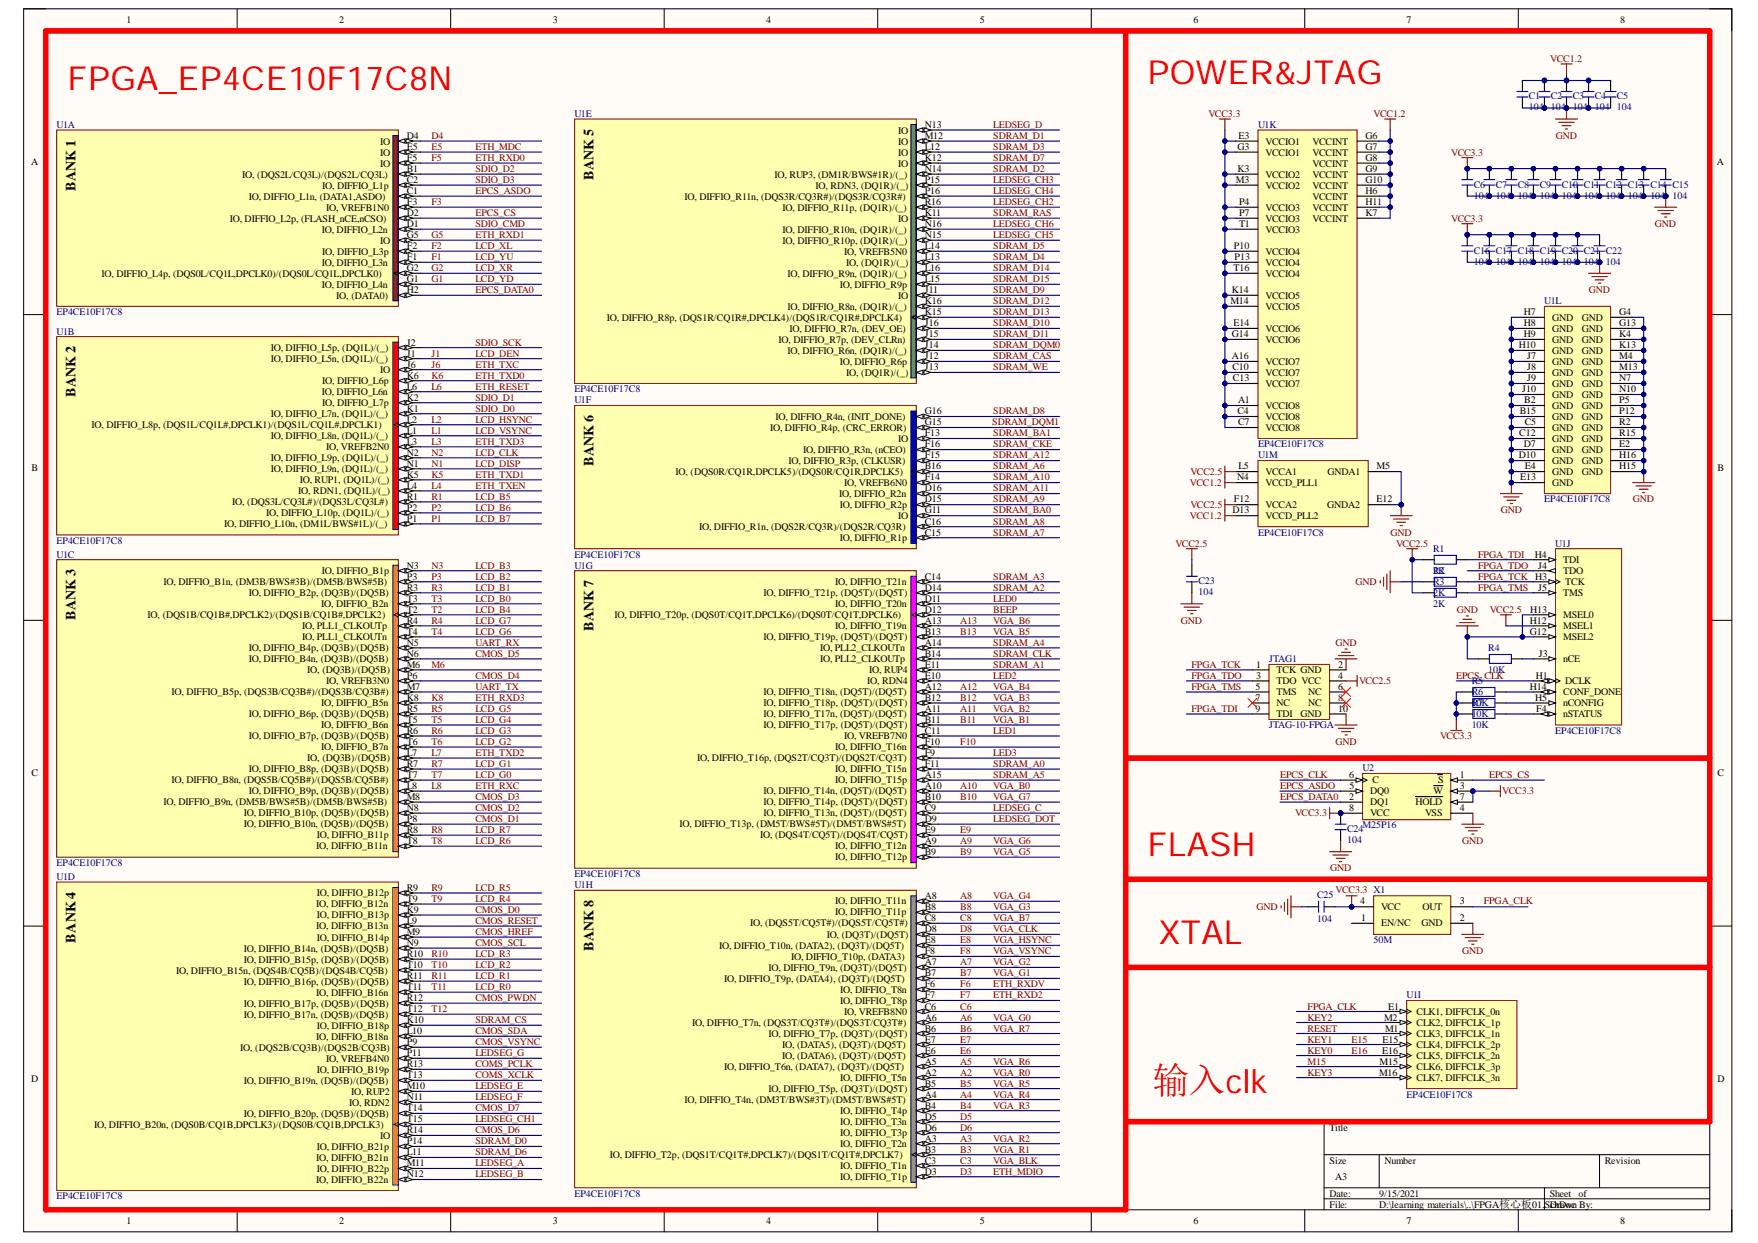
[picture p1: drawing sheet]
<svg xmlns="http://www.w3.org/2000/svg" width="297mm" height="210mm" viewBox="0 0 297 210" stroke-linecap="round" stroke-linejoin="round" font-family="sans-serif">
<defs><g id="words">
<text font-size="6.2" fill="#f00" x="194.8" y="184.5">输入clk</text>
<g font-size="5.6" fill="#f00">
<text x="11.4" y="15.2">FPGA_EP4CE10F17C8N</text>
<text x="193.9" y="14.3">POWER&amp;JTAG</text>
<text x="193.9" y="144.5">FLASH</text>
<text x="195.7" y="159.4">XTAL</text>
</g>
<g font-size="2.4">
<text x="12.8" y="32.2" transform="rotate(-90 12.8 32.2)">BANK 1</text>
<text x="100.3" y="30.3" transform="rotate(-90 100.3 30.3)">BANK 5</text>
<text x="12.8" y="67.1" transform="rotate(-90 12.8 67.1)">BANK 2</text>
<text x="100.3" y="78.7" transform="rotate(-90 100.3 78.7)">BANK 6</text>
<text x="12.8" y="104.8" transform="rotate(-90 12.8 104.8)">BANK 3</text>
<text x="100.3" y="106.6" transform="rotate(-90 100.3 106.6)">BANK 7</text>
<text x="12.8" y="159.2" transform="rotate(-90 12.8 159.2)">BANK 4</text>
<text x="100.3" y="160.6" transform="rotate(-90 100.3 160.6)">BANK 8</text>
</g>
<g font-size="1.7">
<text x="21.4" y="3.9">1</text>
<text x="57.3" y="3.9">2</text>
<text x="93.4" y="3.9">3</text>
<text x="129.4" y="3.9">4</text>
<text x="165.5" y="3.9">5</text>
<text x="201.7" y="3.9">6</text>
<text x="237.7" y="3.9">7</text>
<text x="273.8" y="3.9">8</text>
<text x="68.7" y="23.5">D4</text>
<text x="151.8" y="22.5">IO</text>
<text x="156.2" y="21.6">N13</text>
<text x="156.2" y="23.5">M12</text>
<text x="209.3" y="23.5">E3</text>
<text x="230.7" y="23.5">G6</text>
<text x="5.2" y="27.9">A</text>
<text x="40.9" y="30">IO, (DQS2L/CQ3L)/(DQS2L/CQ3L)</text>
<text x="64.3" y="24.4">IO</text>
<text x="64.3" y="26.3">IO</text>
<text x="64.3" y="28.1">IO</text>
<text x="68.7" y="25.3">E5</text>
<text x="68.7" y="27.2">F5</text>
<text x="68.7" y="29.1">B1</text>
<text x="130.9" y="30">IO, RUP3, (DM1R/BWS#1R)/(_)</text>
<text x="151.8" y="24.4">IO</text>
<text x="151.8" y="26.3">IO</text>
<text x="151.8" y="28.1">IO</text>
<text x="156.2" y="25.3">L12</text>
<text x="156.2" y="27.2">K12</text>
<text x="156.2" y="29.1">N14</text>
<text x="209.1" y="25.3">G3</text>
<text x="209.1" y="29.1">K3</text>
<text x="213.8" y="24.4">VCCIO1</text>
<text x="213.8" y="26.3">VCCIO1</text>
<text x="213.8" y="30">VCCIO2</text>
<text x="221.8" y="24.4">VCCINT</text>
<text x="221.8" y="26.3">VCCINT</text>
<text x="221.8" y="28.1">VCCINT</text>
<text x="221.8" y="30">VCCINT</text>
<text x="230.7" y="25.3">G7</text>
<text x="230.7" y="27.2">G8</text>
<text x="230.7" y="29.1">G9</text>
<text x="290.1" y="27.9">A</text>
<text x="42" y="33.7">IO, DIFFIO_L1n, (DATA1,ASDO)</text>
<text x="54.5" y="31.8">IO, DIFFIO_L1p</text>
<text x="55.1" y="35.6">IO, VREFB1N0</text>
<text x="68.7" y="30.9">C2</text>
<text x="68.7" y="32.8">C1</text>
<text x="68.7" y="34.6">F3</text>
<text x="115.7" y="33.7">IO, DIFFIO_R11n, (DQS3R/CQ3R#)/(DQS3R/CQ3R#)</text>
<text x="132.2" y="35.6">IO, DIFFIO_R11p, (DQ1R)/(_)</text>
<text x="137.8" y="31.8">IO, RDN3, (DQ1R)/(_)</text>
<text x="156.2" y="30.9">P15</text>
<text x="156.2" y="32.8">P16</text>
<text x="156.2" y="34.6">R16</text>
<text x="208.8" y="30.9">M3</text>
<text x="209.3" y="34.6">P4</text>
<text x="213.8" y="31.8">VCCIO2</text>
<text x="213.8" y="35.6">VCCIO3</text>
<text x="221.8" y="31.8">VCCINT</text>
<text x="221.8" y="33.7">VCCINT</text>
<text x="221.8" y="35.6">VCCINT</text>
<text x="230.7" y="30.9">G10</text>
<text x="230.7" y="32.8">H6</text>
<text x="230.7" y="34.6">H11</text>
<text x="38.8" y="37.4">IO, DIFFIO_L2p, (FLASH_nCE,nCSO)</text>
<text x="54.4" y="39.3">IO, DIFFIO_L2n</text>
<text x="64.3" y="41.1">IO</text>
<text x="68.7" y="36.5">D2</text>
<text x="68.7" y="38.3">D1</text>
<text x="68.7" y="40.2">G5</text>
<text x="132.2" y="39.3">IO, DIFFIO_R10n, (DQ1R)/(_)</text>
<text x="132.2" y="41.1">IO, DIFFIO_R10p, (DQ1R)/(_)</text>
<text x="151.8" y="37.4">IO</text>
<text x="156.2" y="36.5">K11</text>
<text x="156.2" y="38.3">N16</text>
<text x="156.2" y="40.2">N15</text>
<text x="209.3" y="36.5">P7</text>
<text x="209.3" y="38.3">T1</text>
<text x="213.8" y="37.4">VCCIO3</text>
<text x="213.8" y="39.3">VCCIO3</text>
<text x="221.8" y="37.4">VCCINT</text>
<text x="230.7" y="36.5">K7</text>
<text x="17.2" y="46.7">IO, DIFFIO_L4p, (DQS0L/CQ1L,DPCLK0)/(DQS0L/CQ1L,DPCLK0)</text>
<text x="54.4" y="44.9">IO, DIFFIO_L3n</text>
<text x="54.5" y="43">IO, DIFFIO_L3p</text>
<text x="68.7" y="42.1">F2</text>
<text x="68.7" y="43.9">F1</text>
<text x="68.7" y="45.8">G2</text>
<text x="68.7" y="47.6">G1</text>
<text x="133.1" y="46.7">IO, DIFFIO_R9n, (DQ1R)/(_)</text>
<text x="142.6" y="43">IO, VREFB5N0</text>
<text x="143" y="44.9">IO, (DQ1R)/(_)</text>
<text x="156.2" y="42.1">L14</text>
<text x="156.2" y="43.9">L13</text>
<text x="156.2" y="45.8">L16</text>
<text x="156.2" y="47.6">L15</text>
<text x="208.4" y="45.8">T16</text>
<text x="208.5" y="42.1">P10</text>
<text x="208.6" y="43.9">P13</text>
<text x="213.8" y="43">VCCIO4</text>
<text x="213.8" y="44.9">VCCIO4</text>
<text x="213.8" y="46.7">VCCIO4</text>
<text x="54.4" y="48.6">IO, DIFFIO_L4n</text>
<text x="56.8" y="50.4">IO, (DATA0)</text>
<text x="68.7" y="49.5">H2</text>
<text x="133.1" y="52.3">IO, DIFFIO_R8n, (DQ1R)/(_)</text>
<text x="141.9" y="48.6">IO, DIFFIO_R9p</text>
<text x="151.8" y="50.4">IO</text>
<text x="156.2" y="49.5">J11</text>
<text x="156.2" y="51.4">K16</text>
<text x="156.2" y="53.2">K15</text>
<text x="207.9" y="51.4">M14</text>
<text x="208.2" y="49.5">K14</text>
<text x="213.8" y="50.4">VCCIO5</text>
<text x="213.8" y="52.3">VCCIO5</text>
<text x="257.5" y="53.2">H7</text>
<text x="273.6" y="53.2">G4</text>
<text x="45.7" y="59.3">IO, DIFFIO_L5p, (DQ1L)/(_)</text>
<text x="68.7" y="58.4">J2</text>
<text x="102.6" y="54.1">IO, DIFFIO_R8p, (DQS1R/CQ1R#,DPCLK4)/(DQS1R/CQ1R#,DPCLK4)</text>
<text x="131.6" y="57.9">IO, DIFFIO_R7p, (DEV_CLRn)</text>
<text x="133.1" y="59.7">IO, DIFFIO_R6n, (DQ1R)/(_)</text>
<text x="133.4" y="56">IO, DIFFIO_R7n, (DEV_OE)</text>
<text x="156.2" y="55.1">J16</text>
<text x="156.2" y="56.9">J15</text>
<text x="156.2" y="58.8">J14</text>
<text x="208.2" y="56.9">G14</text>
<text x="208.4" y="55.1">E14</text>
<text x="213.8" y="56">VCCIO6</text>
<text x="213.8" y="57.9">VCCIO6</text>
<text x="256.6" y="58.8">H10</text>
<text x="257.5" y="55.1">H8</text>
<text x="257.5" y="56.9">H9</text>
<text x="262.3" y="54.1">GND</text>
<text x="262.3" y="56">GND</text>
<text x="262.3" y="57.9">GND</text>
<text x="262.3" y="59.7">GND</text>
<text x="267.3" y="54.1">GND</text>
<text x="267.3" y="56">GND</text>
<text x="267.3" y="57.9">GND</text>
<text x="267.3" y="59.7">GND</text>
<text x="273.6" y="55.1">G13</text>
<text x="273.6" y="56.9">K4</text>
<text x="273.6" y="58.8">K13</text>
<text x="45.7" y="61.2">IO, DIFFIO_L5n, (DQ1L)/(_)</text>
<text x="54.5" y="64.9">IO, DIFFIO_L6p</text>
<text x="64.3" y="63">IO</text>
<text x="68.7" y="60.2">J1</text>
<text x="68.7" y="62.1">J6</text>
<text x="68.7" y="63.9">K6</text>
<text x="68.7" y="65.8">L6</text>
<text x="141.9" y="61.6">IO, DIFFIO_R6p</text>
<text x="143" y="63.4">IO, (DQ1R)/(_)</text>
<text x="156.2" y="60.7">J12</text>
<text x="156.2" y="62.5">J13</text>
<text x="208.2" y="60.7">A16</text>
<text x="208.2" y="62.5">C10</text>
<text x="208.3" y="64.4">C13</text>
<text x="213.8" y="61.6">VCCIO7</text>
<text x="213.8" y="63.4">VCCIO7</text>
<text x="213.8" y="65.3">VCCIO7</text>
<text x="258" y="60.7">J7</text>
<text x="258" y="62.5">J8</text>
<text x="258" y="64.4">J9</text>
<text x="262.3" y="61.6">GND</text>
<text x="262.3" y="63.4">GND</text>
<text x="262.3" y="65.3">GND</text>
<text x="267.3" y="61.6">GND</text>
<text x="267.3" y="63.4">GND</text>
<text x="267.3" y="65.3">GND</text>
<text x="273.6" y="60.7">M4</text>
<text x="273.6" y="62.5">M13</text>
<text x="273.6" y="64.4">N7</text>
<text x="45.7" y="70.5">IO, DIFFIO_L7n, (DQ1L)/(_)</text>
<text x="54.4" y="66.7">IO, DIFFIO_L6n</text>
<text x="54.5" y="68.6">IO, DIFFIO_L7p</text>
<text x="68.7" y="67.7">K2</text>
<text x="68.7" y="69.5">K1</text>
<text x="68.7" y="71.4">L2</text>
<text x="131.1" y="70.9">IO, DIFFIO_R4n, (INIT_DONE)</text>
<text x="156.2" y="69.9">G16</text>
<text x="156.2" y="71.8">G15</text>
<text x="209.1" y="69.9">C4</text>
<text x="209.2" y="68.1">A1</text>
<text x="209.2" y="71.8">C7</text>
<text x="213.8" y="69">VCCIO8</text>
<text x="213.8" y="70.9">VCCIO8</text>
<text x="256.8" y="69.9">B15</text>
<text x="257.2" y="66.2">J10</text>
<text x="257.5" y="68.1">B2</text>
<text x="257.6" y="71.8">C5</text>
<text x="262.3" y="67.2">GND</text>
<text x="262.3" y="69">GND</text>
<text x="262.3" y="70.9">GND</text>
<text x="267.3" y="67.2">GND</text>
<text x="267.3" y="69">GND</text>
<text x="267.3" y="70.9">GND</text>
<text x="273.6" y="66.2">N10</text>
<text x="273.6" y="68.1">P5</text>
<text x="273.6" y="69.9">P12</text>
<text x="273.6" y="71.8">R2</text>
<text x="15.5" y="72.3">IO, DIFFIO_L8p, (DQS1L/CQ1L#,DPCLK1)/(DQS1L/CQ1L#,DPCLK1)</text>
<text x="45.7" y="74.2">IO, DIFFIO_L8n, (DQ1L)/(_)</text>
<text x="45.7" y="77.9">IO, DIFFIO_L9p, (DQ1L)/(_)</text>
<text x="55.1" y="76">IO, VREFB2N0</text>
<text x="68.7" y="73.2">L1</text>
<text x="68.7" y="75.1">L3</text>
<text x="68.7" y="77">N2</text>
<text x="130.1" y="72.7">IO, DIFFIO_R4p, (CRC_ERROR)</text>
<text x="135.7" y="76.4">IO, DIFFIO_R3n, (nCEO)</text>
<text x="151.8" y="74.6">IO</text>
<text x="156.2" y="73.7">F13</text>
<text x="156.2" y="75.5">F16</text>
<text x="156.2" y="77.4">F15</text>
<text x="213.8" y="72.7">VCCIO8</text>
<text x="256.6" y="77.4">D10</text>
<text x="256.7" y="73.7">C12</text>
<text x="257.5" y="75.5">D7</text>
<text x="262.3" y="72.7">GND</text>
<text x="262.3" y="74.6">GND</text>
<text x="262.3" y="76.4">GND</text>
<text x="267.3" y="72.7">GND</text>
<text x="267.3" y="74.6">GND</text>
<text x="267.3" y="76.4">GND</text>
<text x="273.6" y="73.7">R15</text>
<text x="273.6" y="75.5">E2</text>
<text x="273.6" y="77.4">H16</text>
<text x="5.3" y="79.5">B</text>
<text x="45.7" y="79.7">IO, DIFFIO_L9n, (DQ1L)/(_)</text>
<text x="50.4" y="83.5">IO, RDN1, (DQ1L)/(_)</text>
<text x="50.6" y="81.6">IO, RUP1, (DQ1L)/(_)</text>
<text x="68.7" y="78.8">N1</text>
<text x="68.7" y="80.7">K5</text>
<text x="68.7" y="82.5">L4</text>
<text x="114.1" y="80.2">IO, (DQS0R/CQ1R,DPCLK5)/(DQS0R/CQ1R,DPCLK5)</text>
<text x="133.3" y="78.3">IO, DIFFIO_R3p, (CLKUSR)</text>
<text x="141.8" y="83.9">IO, DIFFIO_R2n</text>
<text x="142.6" y="82">IO, VREFB6N0</text>
<text x="156.2" y="79.2">B16</text>
<text x="156.2" y="81.1">F14</text>
<text x="156.2" y="83">D16</text>
<text x="209" y="81.1">N4</text>
<text x="209.3" y="79.2">L5</text>
<text x="213.8" y="80.2">VCCA1</text>
<text x="213.8" y="82">VCCD_PLL1</text>
<text x="224.3" y="80.2">GNDA1</text>
<text x="232.6" y="79.2">M5</text>
<text x="256.9" y="81.1">E13</text>
<text x="257.6" y="79.2">E4</text>
<text x="262.3" y="78.3">GND</text>
<text x="262.3" y="80.2">GND</text>
<text x="262.3" y="82">GND</text>
<text x="267.3" y="78.3">GND</text>
<text x="267.3" y="80.2">GND</text>
<text x="273.6" y="79.2">H15</text>
<text x="290.2" y="79.5">B</text>
<text x="37.9" y="89">IO, DIFFIO_L10n, (DM1L/BWS#1L)/(_)</text>
<text x="39.2" y="85.3">IO, (DQS3L/CQ3L#)/(DQS3L/CQ3L#)</text>
<text x="45" y="87.2">IO, DIFFIO_L10p, (DQ1L)/(_)</text>
<text x="68.7" y="84.4">R1</text>
<text x="68.7" y="86.2">P2</text>
<text x="68.7" y="88.1">P1</text>
<text x="118.1" y="89.5">IO, DIFFIO_R1n, (DQS2R/CQ3R)/(DQS2R/CQ3R)</text>
<text x="141.9" y="85.7">IO, DIFFIO_R2p</text>
<text x="151.8" y="87.7">IO</text>
<text x="156.2" y="84.8">D15</text>
<text x="156.2" y="86.7">G11</text>
<text x="156.2" y="88.6">C16</text>
<text x="208.2" y="86.7">D13</text>
<text x="208.5" y="84.8">F12</text>
<text x="213.8" y="85.7">VCCA2</text>
<text x="213.8" y="87.7">VCCD_PLL2</text>
<text x="224.2" y="85.7">GNDA2</text>
<text x="232.6" y="84.8">E12</text>
<text x="141.9" y="91.4">IO, DIFFIO_R1p</text>
<text x="156.2" y="90.5">C15</text>
<text x="259.3" y="94.2">H4</text>
<text x="264.1" y="95.1">TDI</text>
<text x="27.6" y="98.8">IO, DIFFIO_B1n, (DM3B/BWS#3B)/(DM5B/BWS#5B)</text>
<text x="42" y="100.7">IO, DIFFIO_B2p, (DQ3B)/(DQ5B)</text>
<text x="54.4" y="97">IO, DIFFIO_B1p</text>
<text x="68.7" y="96">N3</text>
<text x="68.7" y="97.9">P3</text>
<text x="68.7" y="99.8">R3</text>
<text x="68.7" y="101.6">T3</text>
<text x="129" y="100.7">IO, DIFFIO_T21p, (DQ5T)/(DQ5T)</text>
<text x="141.1" y="98.8">IO, DIFFIO_T21n</text>
<text x="156.2" y="97.9">C14</text>
<text x="156.2" y="99.8">D14</text>
<text x="156.2" y="101.6">D11</text>
<text x="259.4" y="97.9">H3</text>
<text x="259.9" y="96">J4</text>
<text x="259.9" y="99.8">J5</text>
<text x="264.1" y="97">TDO</text>
<text x="264.1" y="100.7">TMS</text>
<text x="264.5" y="98.8">TCK</text>
<text x="24.9" y="104.4">IO, (DQS1B/CQ1B#,DPCLK2)/(DQS1B/CQ1B#,DPCLK2)</text>
<text x="51.1" y="106.3">IO, PLL1_CLKOUTp</text>
<text x="54.3" y="102.6">IO, DIFFIO_B2n</text>
<text x="68.7" y="103.5">T2</text>
<text x="68.7" y="105.3">R4</text>
<text x="68.7" y="107.2">T4</text>
<text x="103.8" y="104.4">IO, DIFFIO_T20p, (DQS0T/CQ1T,DPCLK6)/(DQS0T/CQ1T,DPCLK6)</text>
<text x="141.1" y="102.6">IO, DIFFIO_T20n</text>
<text x="141.1" y="106.3">IO, DIFFIO_T19n</text>
<text x="156.2" y="103.5">D12</text>
<text x="156.2" y="105.3">A13</text>
<text x="156.2" y="107.2">B13</text>
<text x="258.5" y="105.3">H12</text>
<text x="258.5" y="107.2">G12</text>
<text x="258.6" y="103.5">H13</text>
<text x="264.1" y="104.4">MSEL0</text>
<text x="264.1" y="106.3">MSEL1</text>
<text x="42" y="110">IO, DIFFIO_B4p, (DQ3B)/(DQ5B)</text>
<text x="42" y="111.8">IO, DIFFIO_B4n, (DQ3B)/(DQ5B)</text>
<text x="51.1" y="108.1">IO, PLL1_CLKOUTn</text>
<text x="51.9" y="113.7">IO, (DQ3B)/(DQ5B)</text>
<text x="68.7" y="109.1">N5</text>
<text x="68.7" y="110.9">N6</text>
<text x="68.7" y="112.8">M6</text>
<text x="129" y="108.1">IO, DIFFIO_T19p, (DQ5T)/(DQ5T)</text>
<text x="138.6" y="110">IO, PLL2_CLKOUTn</text>
<text x="138.6" y="111.8">IO, PLL2_CLKOUTp</text>
<text x="146.9" y="113.7">IO, RUP4</text>
<text x="156.2" y="109.1">A14</text>
<text x="156.2" y="110.9">B14</text>
<text x="156.2" y="112.8">E11</text>
<text x="212.2" y="112.8">1</text>
<text x="215.7" y="113.7">TCK GND</text>
<text x="226.1" y="112.8">2</text>
<text x="260" y="110.9">J3</text>
<text x="264.1" y="108.1">MSEL2</text>
<text x="264.1" y="111.8">nCE</text>
<text x="29" y="117.4">IO, DIFFIO_B5p, (DQS3B/CQ3B#)/(DQS3B/CQ3B#)</text>
<text x="54.3" y="119.3">IO, DIFFIO_B5n</text>
<text x="55.1" y="115.6">IO, VREFB3N0</text>
<text x="68.7" y="114.6">P6</text>
<text x="68.7" y="116.5">M7</text>
<text x="68.7" y="118.4">K8</text>
<text x="129" y="117.4">IO, DIFFIO_T18n, (DQ5T)/(DQ5T)</text>
<text x="129" y="119.3">IO, DIFFIO_T18p, (DQ5T)/(DQ5T)</text>
<text x="146.5" y="115.6">IO, RDN4</text>
<text x="156.2" y="114.6">E10</text>
<text x="156.2" y="116.5">A12</text>
<text x="156.2" y="118.4">B12</text>
<text x="212.1" y="116.5">5</text>
<text x="212.1" y="118.4">7</text>
<text x="212.2" y="114.6">3</text>
<text x="215.7" y="115.6">TDO VCC</text>
<text x="215.7" y="117.4">TMS</text>
<text x="215.7" y="119.3">NC</text>
<text x="221" y="117.4">NC</text>
<text x="221" y="119.3">NC</text>
<text x="226.1" y="114.6">4</text>
<text x="226.1" y="116.5">6</text>
<text x="226.1" y="118.4">8</text>
<text x="258.5" y="116.5">H14</text>
<text x="259.4" y="118.4">H5</text>
<text x="259.5" y="114.6">H1</text>
<text x="264.1" y="117.4">CONF_DONE</text>
<text x="264.1" y="119.3">nCONFIG</text>
<text x="264.5" y="115.6">DCLK</text>
<text x="42" y="121.1">IO, DIFFIO_B6p, (DQ3B)/(DQ5B)</text>
<text x="42" y="124.9">IO, DIFFIO_B7p, (DQ3B)/(DQ5B)</text>
<text x="54.3" y="123">IO, DIFFIO_B6n</text>
<text x="68.7" y="120.2">R5</text>
<text x="68.7" y="122.1">T5</text>
<text x="68.7" y="123.9">R6</text>
<text x="68.7" y="125.8">T6</text>
<text x="129" y="121.1">IO, DIFFIO_T17n, (DQ5T)/(DQ5T)</text>
<text x="129" y="123">IO, DIFFIO_T17p, (DQ5T)/(DQ5T)</text>
<text x="142.6" y="124.9">IO, VREFB7N0</text>
<text x="156.2" y="120.2">A11</text>
<text x="156.2" y="122.1">B11</text>
<text x="156.2" y="123.9">C11</text>
<text x="156.2" y="125.8">F10</text>
<text x="212.1" y="120.2">9</text>
<text x="215.7" y="121.1">TDI</text>
<text x="219.7" y="121.1">GND</text>
<text x="226.1" y="120.2">10</text>
<text x="259.6" y="120.2">F4</text>
<text x="264.1" y="121.1">nSTATUS</text>
<text x="5.3" y="131.1">C</text>
<text x="42" y="130.4">IO, DIFFIO_B8p, (DQ3B)/(DQ5B)</text>
<text x="51.9" y="128.6">IO, (DQ3B)/(DQ5B)</text>
<text x="54.3" y="126.7">IO, DIFFIO_B7n</text>
<text x="68.7" y="127.6">L7</text>
<text x="68.7" y="129.5">R7</text>
<text x="68.7" y="131.4">T7</text>
<text x="117.8" y="128.6">IO, DIFFIO_T16p, (DQS2T/CQ3T)/(DQS2T/CQ3T)</text>
<text x="141.1" y="126.7">IO, DIFFIO_T16n</text>
<text x="141.1" y="130.4">IO, DIFFIO_T15n</text>
<text x="156.2" y="127.6">F9</text>
<text x="156.2" y="129.5">F11</text>
<text x="156.2" y="131.4">A15</text>
<text x="227.9" y="131.4">6</text>
<text x="246.6" y="131.4">1</text>
<text x="290.2" y="131.1">C</text>
<text x="27.6" y="136">IO, DIFFIO_B9n, (DM5B/BWS#5B)/(DM5B/BWS#5B)</text>
<text x="29" y="132.3">IO, DIFFIO_B8n, (DQS5B/CQ5B#)/(DQS5B/CQ5B#)</text>
<text x="41.2" y="137.9">IO, DIFFIO_B10p, (DQ5B)/(DQ5B)</text>
<text x="42" y="134.2">IO, DIFFIO_B9p, (DQ3B)/(DQ5B)</text>
<text x="68.7" y="133.2">L8</text>
<text x="68.7" y="135.1">M8</text>
<text x="68.7" y="136.9">N8</text>
<text x="129" y="134.2">IO, DIFFIO_T14n, (DQ5T)/(DQ5T)</text>
<text x="129" y="136">IO, DIFFIO_T14p, (DQ5T)/(DQ5T)</text>
<text x="129" y="137.9">IO, DIFFIO_T13n, (DQ5T)/(DQ5T)</text>
<text x="141.1" y="132.3">IO, DIFFIO_T15p</text>
<text x="156.2" y="133.2">A10</text>
<text x="156.2" y="135.1">B10</text>
<text x="156.2" y="136.9">C9</text>
<text x="227.9" y="135.1">2</text>
<text x="227.9" y="136.9">8</text>
<text x="228" y="133.2">5</text>
<text x="231.5" y="136">DQ1</text>
<text x="231.5" y="134.2">DQ0</text>
<text x="231.5" y="137.9">VCC</text>
<text x="231.9" y="132.3">C</text>
<text x="239.2" y="136">HOLD</text>
<text x="240.8" y="137.9">VSS</text>
<text x="242.2" y="134.2">W</text>
<text x="243" y="132.3">S</text>
<text x="246.6" y="133.2">3</text>
<text x="246.6" y="136.9">4</text>
<text x="246.6" y="135.1">7</text>
<text x="41.2" y="139.7">IO, DIFFIO_B10n, (DQ5B)/(DQ5B)</text>
<text x="53.4" y="143.4">IO, DIFFIO_B11n</text>
<text x="53.5" y="141.6">IO, DIFFIO_B11p</text>
<text x="68.7" y="138.8">P8</text>
<text x="68.7" y="140.7">R8</text>
<text x="68.7" y="142.5">T8</text>
<text x="114.8" y="139.7">IO, DIFFIO_T13p, (DM5T/BWS#5T)/(DM5T/BWS#5T)</text>
<text x="128.4" y="141.6">IO, (DQS4T/CQ5T)/(DQS4T/CQ5T)</text>
<text x="141.1" y="143.4">IO, DIFFIO_T12n</text>
<text x="156.2" y="138.8">D9</text>
<text x="156.2" y="140.7">E9</text>
<text x="156.2" y="142.5">A9</text>
<text x="141.1" y="145.3">IO, DIFFIO_T12p</text>
<text x="156.2" y="144.4">B9</text>
<text x="53.4" y="153.2">IO, DIFFIO_B12n</text>
<text x="53.5" y="151.4">IO, DIFFIO_B12p</text>
<text x="53.5" y="155.1">IO, DIFFIO_B13p</text>
<text x="68.7" y="150.5">R9</text>
<text x="68.7" y="152.3">T9</text>
<text x="68.7" y="154.2">K9</text>
<text x="141.1" y="152.7">IO, DIFFIO_T11n</text>
<text x="141.1" y="154.6">IO, DIFFIO_T11p</text>
<text x="156.2" y="151.8">A8</text>
<text x="156.2" y="153.7">B8</text>
<text x="156.2" y="155.5">C8</text>
<text x="229.8" y="152.7">4</text>
<text x="230" y="155.5">1</text>
<text x="233.4" y="153.7">VCC</text>
<text x="240.4" y="153.7">OUT</text>
<text x="246.6" y="155.5">2</text>
<text x="246.6" y="152.7">3</text>
<text x="41.2" y="160.7">IO, DIFFIO_B14n, (DQ5B)/(DQ5B)</text>
<text x="53.4" y="157">IO, DIFFIO_B13n</text>
<text x="53.5" y="158.8">IO, DIFFIO_B14p</text>
<text x="68.7" y="156">L9</text>
<text x="68.7" y="157.9">M9</text>
<text x="68.7" y="159.8">N9</text>
<text x="68.7" y="161.6">R10</text>
<text x="121.5" y="160.2">IO, DIFFIO_T10n, (DATA2), (DQ3T)/(DQ5T)</text>
<text x="126.7" y="156.5">IO, (DQS5T/CQ5T#)/(DQS5T/CQ5T#)</text>
<text x="139.7" y="158.3">IO, (DQ3T)/(DQ5T)</text>
<text x="156.2" y="157.4">D8</text>
<text x="156.2" y="159.2">E8</text>
<text x="156.2" y="161.1">F8</text>
<text x="233.4" y="156.5">EN/NC</text>
<text x="240.2" y="156.5">GND</text>
<text x="29.8" y="164.4">IO, DIFFIO_B15n, (DQS4B/CQ5B)/(DQS4B/CQ5B)</text>
<text x="41.2" y="162.5">IO, DIFFIO_B15p, (DQ5B)/(DQ5B)</text>
<text x="41.2" y="166.3">IO, DIFFIO_B16p, (DQ5B)/(DQ5B)</text>
<text x="68.7" y="163.5">T10</text>
<text x="68.7" y="165.3">R11</text>
<text x="68.7" y="167.2">T11</text>
<text x="122.3" y="165.7">IO, DIFFIO_T9p, (DATA4), (DQ3T)/(DQ5T)</text>
<text x="129.9" y="163.9">IO, DIFFIO_T9n, (DQ3T)/(DQ5T)</text>
<text x="133.7" y="162">IO, DIFFIO_T10p, (DATA3)</text>
<text x="142" y="167.6">IO, DIFFIO_T8n</text>
<text x="156.2" y="163">A7</text>
<text x="156.2" y="164.8">B7</text>
<text x="156.2" y="166.7">F6</text>
<text x="41.2" y="170">IO, DIFFIO_B17p, (DQ5B)/(DQ5B)</text>
<text x="41.2" y="171.8">IO, DIFFIO_B17n, (DQ5B)/(DQ5B)</text>
<text x="53.4" y="168.1">IO, DIFFIO_B16n</text>
<text x="53.5" y="173.7">IO, DIFFIO_B18p</text>
<text x="68.7" y="169">R12</text>
<text x="68.7" y="170.9">T12</text>
<text x="68.7" y="172.8">K10</text>
<text x="116.9" y="173.3">IO, DIFFIO_T7n, (DQS3T/CQ3T#)/(DQS3T/CQ3T#)</text>
<text x="142" y="169.5">IO, DIFFIO_T8p</text>
<text x="142.6" y="171.4">IO, VREFB8N0</text>
<text x="156.2" y="168.5">F7</text>
<text x="156.2" y="170.5">C6</text>
<text x="156.2" y="172.3">A6</text>
<text x="233.9" y="172.3">M2</text>
<text x="234.5" y="170.5">E1</text>
<text x="239.4" y="171.4">CLK1, DIFFCLK_0n</text>
<text x="239.4" y="173.3">CLK2, DIFFCLK_1p</text>
<text x="40.6" y="177.4">IO, (DQS2B/CQ3B)/(DQS2B/CQ3B)</text>
<text x="53.4" y="175.5">IO, DIFFIO_B18n</text>
<text x="55.1" y="179.3">IO, VREFB4N0</text>
<text x="68.7" y="174.6">L10</text>
<text x="68.7" y="176.5">P9</text>
<text x="68.7" y="178.3">P11</text>
<text x="129.9" y="175.1">IO, DIFFIO_T7p, (DQ3T)/(DQ5T)</text>
<text x="132.2" y="177">IO, (DATA5), (DQ3T)/(DQ5T)</text>
<text x="132.2" y="178.8">IO, (DATA6), (DQ3T)/(DQ5T)</text>
<text x="156.2" y="174.2">B6</text>
<text x="156.2" y="176.1">E7</text>
<text x="156.2" y="177.9">E6</text>
<text x="156.2" y="179.8">A5</text>
<text x="233.1" y="179.8">M15</text>
<text x="233.5" y="177.9">E16</text>
<text x="233.6" y="176.1">E15</text>
<text x="234" y="174.2">M1</text>
<text x="239.4" y="175.1">CLK3, DIFFCLK_1n</text>
<text x="239.4" y="177">CLK4, DIFFCLK_2p</text>
<text x="239.4" y="178.8">CLK5, DIFFCLK_2n</text>
<text x="5.2" y="182.7">D</text>
<text x="41.2" y="183">IO, DIFFIO_B19n, (DQ5B)/(DQ5B)</text>
<text x="53.5" y="181.1">IO, DIFFIO_B19p</text>
<text x="59.4" y="184.8">IO, RUP2</text>
<text x="68.7" y="180.2">R13</text>
<text x="68.7" y="182.1">T13</text>
<text x="68.7" y="183.9">M10</text>
<text x="68.7" y="185.8">N11</text>
<text x="122.3" y="180.7">IO, DIFFIO_T6n, (DATA7), (DQ3T)/(DQ5T)</text>
<text x="129.9" y="184.4">IO, DIFFIO_T5p, (DQ3T)/(DQ5T)</text>
<text x="142" y="182.6">IO, DIFFIO_T5n</text>
<text x="156.2" y="181.6">A2</text>
<text x="156.2" y="183.5">B5</text>
<text x="156.2" y="185.3">A4</text>
<text x="233" y="181.6">M16</text>
<text x="239.4" y="180.7">CLK6, DIFFCLK_3p</text>
<text x="239.4" y="182.6">CLK7, DIFFCLK_3n</text>
<text x="290.2" y="182.7">D</text>
<text x="15.9" y="190.4">IO, DIFFIO_B20n, (DQS0B/CQ1B,DPCLK3)/(DQS0B/CQ1B,DPCLK3)</text>
<text x="41.2" y="188.6">IO, DIFFIO_B20p, (DQ5B)/(DQ5B)</text>
<text x="59" y="186.7">IO, RDN2</text>
<text x="68.7" y="187.6">T14</text>
<text x="68.7" y="189.5">T15</text>
<text x="68.7" y="191.3">R14</text>
<text x="115.7" y="186.3">IO, DIFFIO_T4n, (DM3T/BWS#3T)/(DM5T/BWS#5T)</text>
<text x="142" y="188.1">IO, DIFFIO_T4p</text>
<text x="142" y="190">IO, DIFFIO_T3n</text>
<text x="142" y="191.9">IO, DIFFIO_T3p</text>
<text x="156.2" y="187.2">B4</text>
<text x="156.2" y="189.1">D5</text>
<text x="156.2" y="190.9">D6</text>
<text x="224.7" y="190.9">Title</text>
<text x="53.4" y="196">IO, DIFFIO_B21n</text>
<text x="53.5" y="194.1">IO, DIFFIO_B21p</text>
<text x="53.5" y="197.9">IO, DIFFIO_B22p</text>
<text x="64.3" y="192.3">IO</text>
<text x="68.7" y="193.2">P14</text>
<text x="68.7" y="195.1">L11</text>
<text x="68.7" y="196.9">M11</text>
<text x="103.1" y="195.6">IO, DIFFIO_T2p, (DQS1T/CQ1T#,DPCLK7)/(DQS1T/CQ1T#,DPCLK7)</text>
<text x="142" y="193.7">IO, DIFFIO_T2n</text>
<text x="142" y="197.4">IO, DIFFIO_T1n</text>
<text x="156.2" y="192.8">A3</text>
<text x="156.2" y="194.6">B3</text>
<text x="156.2" y="196.5">C3</text>
<text x="224.7" y="196.5">Size</text>
<text x="234" y="196.5">Number</text>
<text x="271.2" y="196.5">Revision</text>
<text x="53.4" y="199.7">IO, DIFFIO_B22n</text>
<text x="68.7" y="198.8">N12</text>
<text x="142" y="199.3">IO, DIFFIO_T1p</text>
<text x="156.2" y="198.4">D3</text>
<text x="224.7" y="202.1">Date:</text>
<text x="224.7" y="203.9">File:</text>
<text x="225.6" y="199.3">A3</text>
<text x="233" y="202.1">9/15/2021</text>
<text x="233" y="203.9">D:\learning materials\..\FPGA核心板01.</text>
<text x="261" y="203.9">SchDoc</text>
<text x="261.9" y="202.1">Sheet</text>
<text x="261.9" y="203.9">Drawn By:</text>
<text x="266.7" y="202.1">of</text>
<text x="21.4" y="206.7">1</text>
<text x="57.3" y="206.7">2</text>
<text x="93.4" y="206.7">3</text>
<text x="129.4" y="206.7">4</text>
<text x="165.5" y="206.7">5</text>
<text x="201.7" y="206.7">6</text>
<text x="237.7" y="206.7">7</text>
<text x="273.8" y="206.7">8</text>
</g>
<g font-size="1.7" fill="#800000">
<text x="261.9" y="10.5">VCC1.2</text>
<text x="72.9" y="23.5">D4</text>
<text x="167.8" y="21.6">LEDSEG_D</text>
<text x="167.8" y="23.5">SDRAM_D1</text>
<text x="204.2" y="19.8">VCC3.3</text>
<text x="232.1" y="19.8">VCC1.2</text>
<text x="262.9" y="23.5">GND</text>
<text x="72.9" y="25.3">E5</text>
<text x="72.9" y="27.2">F5</text>
<text x="80.3" y="25.3">ETH_MDC</text>
<text x="80.3" y="27.2">ETH_RXD0</text>
<text x="80.3" y="29.1">SDIO_D2</text>
<text x="167.8" y="25.3">SDRAM_D3</text>
<text x="167.8" y="27.2">SDRAM_D7</text>
<text x="167.8" y="29.1">SDRAM_D2</text>
<text x="245.2" y="26.3">VCC3.3</text>
<text x="72.9" y="34.6">F3</text>
<text x="80.3" y="30.9">SDIO_D3</text>
<text x="80.3" y="32.8">EPCS_ASDO</text>
<text x="167.8" y="30.9">LEDSEG_CH3</text>
<text x="167.8" y="32.8">LEDSEG_CH4</text>
<text x="167.8" y="34.6">LEDSEG_CH2</text>
<text x="72.9" y="40.2">G5</text>
<text x="80.3" y="38.3">SDIO_CMD</text>
<text x="80.3" y="40.2">ETH_RXD1</text>
<text x="80.3" y="36.5">EPCS_CS</text>
<text x="167.8" y="36.5">SDRAM_RAS</text>
<text x="167.8" y="38.3">LEDSEG_CH6</text>
<text x="167.8" y="40.2">LEDSEG_CH5</text>
<text x="245.2" y="37.4">VCC3.3</text>
<text x="279.6" y="38.3">GND</text>
<text x="72.9" y="42.1">F2</text>
<text x="72.9" y="43.9">F1</text>
<text x="72.9" y="45.8">G2</text>
<text x="72.9" y="47.6">G1</text>
<text x="80.3" y="43.9">LCD_YU</text>
<text x="80.3" y="42.1">LCD_XL</text>
<text x="80.3" y="47.6">LCD_YD</text>
<text x="80.3" y="45.8">LCD_XR</text>
<text x="167.8" y="42.1">SDRAM_D5</text>
<text x="167.8" y="43.9">SDRAM_D4</text>
<text x="167.8" y="45.8">SDRAM_D14</text>
<text x="167.8" y="47.6">SDRAM_D15</text>
<text x="80.3" y="49.5">EPCS_DATA0</text>
<text x="167.8" y="49.5">SDRAM_D9</text>
<text x="167.8" y="51.4">SDRAM_D12</text>
<text x="167.8" y="53.2">SDRAM_D13</text>
<text x="268.4" y="49.5">GND</text>
<text x="80.3" y="58.4">SDIO_SCK</text>
<text x="167.8" y="55.1">SDRAM_D10</text>
<text x="167.8" y="56.9">SDRAM_D11</text>
<text x="167.8" y="58.8">SDRAM_DQM0</text>
<text x="72.9" y="60.2">J1</text>
<text x="72.9" y="62.1">J6</text>
<text x="72.9" y="63.9">K6</text>
<text x="72.9" y="65.8">L6</text>
<text x="80.3" y="63.9">ETH_TXD0</text>
<text x="80.3" y="62.1">ETH_TXC</text>
<text x="80.3" y="65.8">ETH_RESET</text>
<text x="80.3" y="60.2">LCD_DEN</text>
<text x="167.8" y="60.7">SDRAM_CAS</text>
<text x="167.8" y="62.5">SDRAM_WE</text>
<text x="72.9" y="71.4">L2</text>
<text x="80.3" y="69.5">SDIO_D0</text>
<text x="80.3" y="67.7">SDIO_D1</text>
<text x="80.3" y="71.4">LCD_HSYNC</text>
<text x="167.7" y="71.8">SDRAM_DQM1</text>
<text x="167.8" y="69.9">SDRAM_D8</text>
<text x="72.9" y="73.2">L1</text>
<text x="72.9" y="77">N2</text>
<text x="72.9" y="75.1">L3</text>
<text x="80.3" y="75.1">ETH_TXD3</text>
<text x="80.3" y="73.2">LCD_VSYNC</text>
<text x="80.3" y="77">LCD_CLK</text>
<text x="167.8" y="73.7">SDRAM_BA1</text>
<text x="167.8" y="75.5">SDRAM_CKE</text>
<text x="167.8" y="77.4">SDRAM_A12</text>
<text x="72.9" y="78.8">N1</text>
<text x="72.9" y="80.7">K5</text>
<text x="72.9" y="82.5">L4</text>
<text x="80.3" y="80.7">ETH_TXD1</text>
<text x="80.3" y="82.5">ETH_TXEN</text>
<text x="80.3" y="78.8">LCD_DISP</text>
<text x="167.8" y="79.2">SDRAM_A6</text>
<text x="167.8" y="81.1">SDRAM_A10</text>
<text x="167.8" y="83">SDRAM_A11</text>
<text x="201.1" y="82">VCC1.2</text>
<text x="201.1" y="80.2">VCC2.5</text>
<text x="72.9" y="84.4">R1</text>
<text x="72.9" y="88.1">P1</text>
<text x="72.9" y="86.2">P2</text>
<text x="80.3" y="88.1">LCD_B7</text>
<text x="80.3" y="86.2">LCD_B6</text>
<text x="80.3" y="84.4">LCD_B5</text>
<text x="167.8" y="84.8">SDRAM_A9</text>
<text x="167.8" y="86.7">SDRAM_BA0</text>
<text x="167.8" y="88.6">SDRAM_A8</text>
<text x="201.1" y="87.7">VCC1.2</text>
<text x="201.1" y="85.7">VCC2.5</text>
<text x="253.6" y="86.7">GND</text>
<text x="275.9" y="84.8">GND</text>
<text x="167.8" y="90.5">SDRAM_A7</text>
<text x="198.6" y="92.3">VCC2.5</text>
<text x="235" y="90.5">GND</text>
<text x="235.9" y="92.3">VCC2.5</text>
<text x="249.8" y="94.2">FPGA_TDI</text>
<text x="72.9" y="97.9">P3</text>
<text x="72.9" y="96">N3</text>
<text x="72.9" y="99.8">R3</text>
<text x="72.9" y="101.6">T3</text>
<text x="80.3" y="96">LCD_B3</text>
<text x="80.3" y="97.9">LCD_B2</text>
<text x="80.3" y="99.8">LCD_B1</text>
<text x="80.3" y="101.6">LCD_B0</text>
<text x="167.8" y="99.8">SDRAM_A2</text>
<text x="167.8" y="97.9">SDRAM_A3</text>
<text x="167.8" y="101.6">LED0</text>
<text x="229" y="98.8">GND</text>
<text x="249.8" y="96">FPGA_TDO</text>
<text x="249.8" y="97.9">FPGA_TCK</text>
<text x="249.8" y="99.8">FPGA_TMS</text>
<text x="72.9" y="105.3">R4</text>
<text x="72.9" y="103.5">T2</text>
<text x="72.9" y="107.2">T4</text>
<text x="80.3" y="103.5">LCD_B4</text>
<text x="80.3" y="105.3">LCD_G7</text>
<text x="80.3" y="107.2">LCD_G6</text>
<text x="162.3" y="105.3">A13</text>
<text x="162.3" y="107.2">B13</text>
<text x="167.8" y="107.2">VGA_B5</text>
<text x="167.8" y="105.3">VGA_B6</text>
<text x="167.8" y="103.5">BEEP</text>
<text x="199.5" y="105.3">GND</text>
<text x="246.1" y="103.5">GND</text>
<text x="251.7" y="103.5">VCC2.5</text>
<text x="72.9" y="112.8">M6</text>
<text x="80.3" y="109.1">UART_RX</text>
<text x="80.3" y="110.9">CMOS_D5</text>
<text x="167.8" y="109.1">SDRAM_A4</text>
<text x="167.8" y="110.9">SDRAM_CLK</text>
<text x="167.8" y="112.8">SDRAM_A1</text>
<text x="201.3" y="112.8">FPGA_TCK</text>
<text x="225.7" y="109.1">GND</text>
<text x="72.9" y="118.4">K8</text>
<text x="80.3" y="116.5">UART_TX</text>
<text x="80.3" y="114.6">CMOS_D4</text>
<text x="80.3" y="118.4">ETH_RXD3</text>
<text x="162.3" y="116.5">A12</text>
<text x="162.3" y="118.4">B12</text>
<text x="167.8" y="118.4">VGA_B3</text>
<text x="167.8" y="116.5">VGA_B4</text>
<text x="167.8" y="114.6">LED2</text>
<text x="201.3" y="114.6">FPGA_TDO</text>
<text x="201.3" y="116.5">FPGA_TMS</text>
<text x="229.6" y="115.6">VCC2.5</text>
<text x="246" y="114.6">EPCS_CLK</text>
<text x="72.9" y="120.2">R5</text>
<text x="72.9" y="123.9">R6</text>
<text x="72.9" y="122.1">T5</text>
<text x="72.9" y="125.8">T6</text>
<text x="80.3" y="120.2">LCD_G5</text>
<text x="80.3" y="122.1">LCD_G4</text>
<text x="80.3" y="123.9">LCD_G3</text>
<text x="80.3" y="125.8">LCD_G2</text>
<text x="162.3" y="120.2">A11</text>
<text x="162.3" y="122.1">B11</text>
<text x="162.3" y="125.8">F10</text>
<text x="167.8" y="122.1">VGA_B1</text>
<text x="167.8" y="120.2">VGA_B2</text>
<text x="167.8" y="123.9">LED1</text>
<text x="201.3" y="120.2">FPGA_TDI</text>
<text x="225.7" y="125.8">GND</text>
<text x="243.3" y="124.9">VCC3.3</text>
<text x="72.9" y="131.4">T7</text>
<text x="72.9" y="129.5">R7</text>
<text x="72.9" y="127.6">L7</text>
<text x="80.3" y="127.6">ETH_TXD2</text>
<text x="80.3" y="129.5">LCD_G1</text>
<text x="80.3" y="131.4">LCD_G0</text>
<text x="167.8" y="129.5">SDRAM_A0</text>
<text x="167.8" y="131.4">SDRAM_A5</text>
<text x="167.8" y="127.6">LED3</text>
<text x="216.3" y="131.4">EPCS_CLK</text>
<text x="251.6" y="131.4">EPCS_CS</text>
<text x="72.9" y="133.2">L8</text>
<text x="80.3" y="133.2">ETH_RXC</text>
<text x="80.3" y="136.9">CMOS_D2</text>
<text x="80.3" y="135.1">CMOS_D3</text>
<text x="162.3" y="133.2">A10</text>
<text x="162.3" y="135.1">B10</text>
<text x="167.8" y="136.9">LEDSEG_C</text>
<text x="167.8" y="135.1">VGA_G7</text>
<text x="167.8" y="133.2">VGA_B0</text>
<text x="216.3" y="133.2">EPCS_ASDO</text>
<text x="216.3" y="135.1">EPCS_DATA0</text>
<text x="218.8" y="137.9">VCC3.3</text>
<text x="253.8" y="134.2">VCC3.3</text>
<text x="72.9" y="140.7">R8</text>
<text x="72.9" y="142.5">T8</text>
<text x="80.3" y="138.8">CMOS_D1</text>
<text x="80.3" y="140.7">LCD_R7</text>
<text x="80.3" y="142.5">LCD_R6</text>
<text x="162.3" y="140.7">E9</text>
<text x="162.3" y="142.5">A9</text>
<text x="167.8" y="138.8">LEDSEG_DOT</text>
<text x="167.8" y="142.5">VGA_G6</text>
<text x="247.1" y="142.5">GND</text>
<text x="162.3" y="144.4">B9</text>
<text x="167.8" y="144.4">VGA_G5</text>
<text x="224.7" y="147.2">GND</text>
<text x="72.9" y="152.3">T9</text>
<text x="72.9" y="150.5">R9</text>
<text x="80.3" y="154.2">CMOS_D0</text>
<text x="80.3" y="150.5">LCD_R5</text>
<text x="80.3" y="152.3">LCD_R4</text>
<text x="162.3" y="151.8">A8</text>
<text x="162.3" y="153.7">B8</text>
<text x="162.3" y="155.5">C8</text>
<text x="167.8" y="153.7">VGA_G3</text>
<text x="167.8" y="151.8">VGA_G4</text>
<text x="167.8" y="155.5">VGA_B7</text>
<text x="212.3" y="153.7">GND</text>
<text x="225.7" y="150.9">VCC3.3 X1</text>
<text x="250.7" y="152.7">FPGA_CLK</text>
<text x="72.9" y="161.6">R10</text>
<text x="80.3" y="156">CMOS_RESET</text>
<text x="80.3" y="157.9">CMOS_HREF</text>
<text x="80.3" y="159.8">CMOS_SCL</text>
<text x="80.3" y="161.6">LCD_R3</text>
<text x="162.3" y="157.4">D8</text>
<text x="162.3" y="159.2">E8</text>
<text x="162.3" y="161.1">F8</text>
<text x="167.8" y="161.1">VGA_VSYNC</text>
<text x="167.8" y="159.2">VGA_HSYNC</text>
<text x="167.8" y="157.4">VGA_CLK</text>
<text x="247.1" y="161.1">GND</text>
<text x="72.9" y="163.5">T10</text>
<text x="72.9" y="167.2">T11</text>
<text x="72.9" y="165.3">R11</text>
<text x="80.3" y="163.5">LCD_R2</text>
<text x="80.3" y="165.3">LCD_R1</text>
<text x="80.3" y="167.2">LCD_R0</text>
<text x="162.3" y="163">A7</text>
<text x="162.3" y="164.8">B7</text>
<text x="162.3" y="166.7">F6</text>
<text x="167.8" y="166.7">ETH_RXDV</text>
<text x="167.8" y="164.8">VGA_G1</text>
<text x="167.8" y="163">VGA_G2</text>
<text x="72.9" y="170.9">T12</text>
<text x="80.3" y="169">CMOS_PWDN</text>
<text x="80.3" y="172.8">SDRAM_CS</text>
<text x="162.3" y="170.5">C6</text>
<text x="162.3" y="172.3">A6</text>
<text x="162.3" y="168.5">F7</text>
<text x="167.8" y="168.5">ETH_RXD2</text>
<text x="167.8" y="172.3">VGA_G0</text>
<text x="220.9" y="170.5">FPGA_CLK</text>
<text x="220.9" y="172.3">KEY2</text>
<text x="80.3" y="174.6">CMOS_SDA</text>
<text x="80.3" y="176.5">CMOS_VSYNC</text>
<text x="80.3" y="178.3">LEDSEG_G</text>
<text x="162.3" y="174.2">B6</text>
<text x="162.3" y="176.1">E7</text>
<text x="162.3" y="177.9">E6</text>
<text x="162.3" y="179.8">A5</text>
<text x="167.8" y="179.8">VGA_R6</text>
<text x="167.8" y="174.2">VGA_R7</text>
<text x="220.9" y="177.9">KEY0</text>
<text x="220.9" y="176.1">KEY1</text>
<text x="220.9" y="174.2">RESET</text>
<text x="220.9" y="179.8">M15</text>
<text x="228.4" y="176.1">E15</text>
<text x="228.4" y="177.9">E16</text>
<text x="80.3" y="180.2">COMS_PCLK</text>
<text x="80.3" y="182.1">COMS_XCLK</text>
<text x="80.3" y="183.9">LEDSEG_E</text>
<text x="80.3" y="185.8">LEDSEG_F</text>
<text x="162.3" y="181.6">A2</text>
<text x="162.3" y="185.3">A4</text>
<text x="162.3" y="183.5">B5</text>
<text x="167.8" y="181.6">VGA_R0</text>
<text x="167.8" y="185.3">VGA_R4</text>
<text x="167.8" y="183.5">VGA_R5</text>
<text x="220.9" y="181.6">KEY3</text>
<text x="80.3" y="187.6">CMOS_D7</text>
<text x="80.3" y="189.5">LEDSEG_CH1</text>
<text x="80.3" y="191.3">CMOS_D6</text>
<text x="162.3" y="187.2">B4</text>
<text x="162.3" y="189.1">D5</text>
<text x="162.3" y="190.9">D6</text>
<text x="167.8" y="187.2">VGA_R3</text>
<text x="80.3" y="196.9">LEDSEG_A</text>
<text x="80.3" y="193.2">SDRAM_D0</text>
<text x="80.3" y="195.1">SDRAM_D6</text>
<text x="162.3" y="192.8">A3</text>
<text x="162.3" y="194.6">B3</text>
<text x="162.3" y="196.5">C3</text>
<text x="167.8" y="194.6">VGA_R1</text>
<text x="167.8" y="192.8">VGA_R2</text>
<text x="167.8" y="196.5">VGA_BLK</text>
<text x="80.3" y="198.8">LEDSEG_B</text>
<text x="162.3" y="198.4">D3</text>
<text x="167.8" y="198.4">ETH_MDIO</text>
</g>
<g font-size="1.7" fill="#000080">
<text x="258.3" y="16.7">C1</text>
<text x="262" y="16.7">C2</text>
<text x="265.7" y="16.7">C3</text>
<text x="269.5" y="16.7">C4</text>
<text x="273.2" y="16.7">C5</text>
<text x="9.6" y="21.6">U1A</text>
<text x="97.1" y="19.8">U1E</text>
<text x="212.6" y="21.6">U1K</text>
<text x="258.3" y="18.6">104</text>
<text x="262" y="18.6">104</text>
<text x="265.7" y="18.6">104</text>
<text x="269.5" y="18.6">104</text>
<text x="273.2" y="18.6">104</text>
<text x="249" y="31.7">C6</text>
<text x="249" y="33.5">104</text>
<text x="252.7" y="31.7">C7</text>
<text x="252.7" y="33.5">104</text>
<text x="256.4" y="31.7">C8</text>
<text x="256.4" y="33.5">104</text>
<text x="260.2" y="31.7">C9</text>
<text x="260.2" y="33.5">104</text>
<text x="263.9" y="31.7">C10 C11 C12 C13 C14 C15</text>
<text x="263.9" y="33.5">104</text>
<text x="267.6" y="33.5">104</text>
<text x="271.3" y="33.5">104</text>
<text x="275" y="33.5">104</text>
<text x="278.8" y="33.5">104</text>
<text x="282.6" y="33.5">104</text>
<text x="249" y="42.8">C16 C17 C18 C19 C20 C21 C22</text>
<text x="249" y="44.7">104</text>
<text x="252.7" y="44.7">104</text>
<text x="256.4" y="44.7">104</text>
<text x="260.2" y="44.7">104</text>
<text x="263.9" y="44.7">104</text>
<text x="267.6" y="44.7">104</text>
<text x="271.3" y="44.7">104</text>
<text x="9.6" y="53.2">EP4CE10F17C8</text>
<text x="260.9" y="51.4">U1L</text>
<text x="9.6" y="56.5">U1B</text>
<text x="97.1" y="66.2">EP4CE10F17C8</text>
<text x="97.1" y="68.1">U1F</text>
<text x="212.6" y="75.5">EP4CE10F17C8</text>
<text x="212.6" y="77.4">U1M</text>
<text x="260.9" y="84.8">EP4CE10F17C8</text>
<text x="9.6" y="91.8">EP4CE10F17C8</text>
<text x="9.6" y="94.2">U1C</text>
<text x="97.1" y="94.2">EP4CE10F17C8</text>
<text x="212.6" y="90.5">EP4CE10F17C8</text>
<text x="242.2" y="93.3">R1</text>
<text x="262.8" y="92.3">U1J</text>
<text x="97.1" y="96">U1G</text>
<text x="202.5" y="98.6">C23</text>
<text x="202.5" y="100.4">104</text>
<text x="242.2" y="97">2K</text>
<text x="242.2" y="97">R2</text>
<text x="242.2" y="100.7">2K</text>
<text x="242.2" y="98.8">R3</text>
<text x="242.2" y="102.6">2K</text>
<text x="214.4" y="111.8">JTAG1</text>
<text x="251.5" y="110">R4</text>
<text x="251.5" y="113.7">10K</text>
<text x="248.7" y="115.6">R5</text>
<text x="248.7" y="119.3">10K</text>
<text x="248.7" y="117.4">R6</text>
<text x="248.7" y="119.3">R7</text>
<text x="214.4" y="123">JTAG-10-FPGA</text>
<text x="248.7" y="121.1">10K</text>
<text x="248.7" y="123">10K</text>
<text x="262.8" y="123.9">EP4CE10F17C8</text>
<text x="230.2" y="130.3">U2</text>
<text x="227.6" y="140.5">C24</text>
<text x="227.6" y="142.3">104</text>
<text x="230.2" y="139.9">M25P16</text>
<text x="9.6" y="146.2">EP4CE10F17C8</text>
<text x="9.6" y="148.6">U1D</text>
<text x="97.1" y="148.1">EP4CE10F17C8</text>
<text x="97.1" y="150">U1H</text>
<text x="222.5" y="151.6">C25</text>
<text x="222.5" y="155.8">104</text>
<text x="232.1" y="159.2">50M</text>
<text x="237.7" y="168.5">U1I</text>
<text x="237.7" y="185.3">EP4CE10F17C8</text>
<text x="9.6" y="202.5">EP4CE10F17C8</text>
<text x="97.1" y="202.1">EP4CE10F17C8</text>
</g>
</g></defs>
<path d="M4 1.5h288.6v206.5h-288.6z" fill-rule="evenodd" fill="#fffcf8"/>
<path d="M4 1.5h288.6v206.5h-288.6z" fill="none" stroke="#000" stroke-width=".17"/>
<path d="M7.7 5.2h281.2v199.1h-281.2z" fill-rule="evenodd" fill="#fffcf8"/>
<g fill="none" stroke="#000" stroke-width=".17">
<path d="M4 1.5h3.7M7.7 5.2h281.2v199.1h-281.2zM40.1 1.5v3.7M76.1 1.5v3.7M112.2 1.5v3.7M148.3 1.5v3.7M184.4 1.5v3.7M220.5 1.5v3.7M256.5 1.5v3.7M288.9 1.5h3.7v3.7M4 53.1h3.7M288.9 53.1h3.7"/>
<path d="M4 104.8h3.7M288.9 104.8h3.7M4 156.4h3.7M288.9 156.4h3.7M223.7 195h65.2M233 195v5.6M270.3 195v5.6M288.9 189.4h-65.2v14.9M40.1 204.3v3.7M76.1 204.3v3.7M112.2 204.3v3.7M148.3 204.3v3.7"/>
<path d="M184.4 204.3v3.7M220.5 204.3v3.7M223.7 200.6h65.2M223.7 202.4h65.2M256.5 204.3v3.7M261 200.6v3.7M292.6 204.3v3.7"/>
</g>
<path d="M9.6 22h57.7v29.7h-57.7z" fill-rule="evenodd" fill="#ffffb0"/>
<path d="M9.6 22h57.7v29.7h-57.7z" fill="none" stroke="#800000" stroke-width=".17"/>
<path d="M66.4 22.9h.9v27.9h-.9z" fill-rule="evenodd" fill="#800000"/>
<path d="M66.4 22.9h.9v27.9h-.9z" fill="none" stroke="#000080" stroke-width=".17"/>
<path d="M67.3 23.8h3.7" fill="none" stroke="#000" stroke-width=".19"/>
<path d="M67.3 23.8l1.1-.4v.8z" fill="#f8fcff"/>
<path d="M67.3 23.8l1.1-.4v.8z" fill="none" stroke="#000" stroke-width=".17"/>
<path d="M68.6 23.4l1.1 .4-1.1 .4z" fill="#f8fcff"/>
<path d="M68.6 23.4l1.1 .4-1.1 .4z" fill="none" stroke="#000" stroke-width=".17"/>
<path d="M67.3 25.7h3.7" fill="none" stroke="#000" stroke-width=".19"/>
<path d="M67.3 25.7l1.1-.4v.8z" fill="#f8fcff"/>
<path d="M67.3 25.7l1.1-.4v.8z" fill="none" stroke="#000" stroke-width=".17"/>
<path d="M68.6 25.3l1.1 .4-1.1 .4z" fill="#f8fcff"/>
<path d="M68.6 25.3l1.1 .4-1.1 .4z" fill="none" stroke="#000" stroke-width=".17"/>
<path d="M67.3 27.5h3.7" fill="none" stroke="#000" stroke-width=".19"/>
<path d="M67.3 27.5l1.1-.3v.7z" fill="#f8fcff"/>
<path d="M67.3 27.5l1.1-.3v.7z" fill="none" stroke="#000" stroke-width=".17"/>
<path d="M68.6 27.2l1.1 .3-1.1 .4z" fill="#f8fcff"/>
<path d="M68.6 27.2l1.1 .3-1.1 .4z" fill="none" stroke="#000" stroke-width=".17"/>
<path d="M67.3 29.4h3.7" fill="none" stroke="#000" stroke-width=".19"/>
<path d="M67.3 29.4l1.1-.4v.8z" fill="#f8fcff"/>
<path d="M67.3 29.4l1.1-.4v.8z" fill="none" stroke="#000" stroke-width=".17"/>
<path d="M68.6 29l1.1 .4-1.1 .4z" fill="#f8fcff"/>
<path d="M68.6 29l1.1 .4-1.1 .4z" fill="none" stroke="#000" stroke-width=".17"/>
<path d="M67.3 31.3h3.7" fill="none" stroke="#000" stroke-width=".19"/>
<path d="M67.3 31.3l1.1-.4v.7z" fill="#f8fcff"/>
<path d="M67.3 31.3l1.1-.4v.7z" fill="none" stroke="#000" stroke-width=".17"/>
<path d="M68.6 30.9l1.1 .4-1.1 .3z" fill="#f8fcff"/>
<path d="M68.6 30.9l1.1 .4-1.1 .3z" fill="none" stroke="#000" stroke-width=".17"/>
<path d="M67.3 33.1h3.7" fill="none" stroke="#000" stroke-width=".19"/>
<path d="M67.3 33.1l1.1-.4v.8z" fill="#f8fcff"/>
<path d="M67.3 33.1l1.1-.4v.8z" fill="none" stroke="#000" stroke-width=".17"/>
<path d="M68.6 32.7l1.1 .4-1.1 .4z" fill="#f8fcff"/>
<path d="M68.6 32.7l1.1 .4-1.1 .4z" fill="none" stroke="#000" stroke-width=".17"/>
<path d="M67.3 35h3.7" fill="none" stroke="#000" stroke-width=".19"/>
<path d="M67.3 35l1.1-.4v.8z" fill="#f8fcff"/>
<path d="M67.3 35l1.1-.4v.8z" fill="none" stroke="#000" stroke-width=".17"/>
<path d="M68.6 34.6l1.1 .4-1.1 .4z" fill="#f8fcff"/>
<path d="M68.6 34.6l1.1 .4-1.1 .4z" fill="none" stroke="#000" stroke-width=".17"/>
<path d="M67.3 36.8h3.7" fill="none" stroke="#000" stroke-width=".19"/>
<path d="M67.3 36.8l1.1-.3v.7z" fill="#f8fcff"/>
<path d="M67.3 36.8l1.1-.3v.7z" fill="none" stroke="#000" stroke-width=".17"/>
<path d="M68.6 36.5l1.1 .3-1.1 .4z" fill="#f8fcff"/>
<path d="M68.6 36.5l1.1 .3-1.1 .4z" fill="none" stroke="#000" stroke-width=".17"/>
<path d="M67.3 38.7h3.7" fill="none" stroke="#000" stroke-width=".19"/>
<path d="M67.3 38.7l1.1-.4v.8z" fill="#f8fcff"/>
<path d="M67.3 38.7l1.1-.4v.8z" fill="none" stroke="#000" stroke-width=".17"/>
<path d="M68.6 38.3l1.1 .4-1.1 .4z" fill="#f8fcff"/>
<path d="M68.6 38.3l1.1 .4-1.1 .4z" fill="none" stroke="#000" stroke-width=".17"/>
<path d="M67.3 40.6h3.7" fill="none" stroke="#000" stroke-width=".19"/>
<path d="M67.3 40.6l1.1-.4v.7z" fill="#f8fcff"/>
<path d="M67.3 40.6l1.1-.4v.7z" fill="none" stroke="#000" stroke-width=".17"/>
<path d="M68.6 40.2l1.1 .4-1.1 .3z" fill="#f8fcff"/>
<path d="M68.6 40.2l1.1 .4-1.1 .3z" fill="none" stroke="#000" stroke-width=".17"/>
<path d="M67.3 42.4h3.7" fill="none" stroke="#000" stroke-width=".19"/>
<path d="M67.3 42.4l1.1-.3v.7z" fill="#f8fcff"/>
<path d="M67.3 42.4l1.1-.3v.7z" fill="none" stroke="#000" stroke-width=".17"/>
<path d="M68.6 42.1l1.1 .3-1.1 .4z" fill="#f8fcff"/>
<path d="M68.6 42.1l1.1 .3-1.1 .4z" fill="none" stroke="#000" stroke-width=".17"/>
<path d="M67.3 44.3h3.7" fill="none" stroke="#000" stroke-width=".19"/>
<path d="M67.3 44.3l1.1-.4v.8z" fill="#f8fcff"/>
<path d="M67.3 44.3l1.1-.4v.8z" fill="none" stroke="#000" stroke-width=".17"/>
<path d="M68.6 43.9l1.1 .4-1.1 .4z" fill="#f8fcff"/>
<path d="M68.6 43.9l1.1 .4-1.1 .4z" fill="none" stroke="#000" stroke-width=".17"/>
<path d="M67.3 46.1h3.7" fill="none" stroke="#000" stroke-width=".19"/>
<path d="M67.3 46.1l1.1-.3v.7z" fill="#f8fcff"/>
<path d="M67.3 46.1l1.1-.3v.7z" fill="none" stroke="#000" stroke-width=".17"/>
<path d="M68.6 45.8l1.1 .3-1.1 .4z" fill="#f8fcff"/>
<path d="M67.3 45.8l-.7 .3 .7 .4M68.6 45.8l1.1 .3-1.1 .4z" fill="none" stroke="#000" stroke-width=".17"/>
<path d="M67.3 48h3.7" fill="none" stroke="#000" stroke-width=".19"/>
<path d="M67.3 48l1.1-.4v.8z" fill="#f8fcff"/>
<path d="M67.3 48l1.1-.4v.8z" fill="none" stroke="#000" stroke-width=".17"/>
<path d="M68.6 47.6l1.1 .4-1.1 .4z" fill="#f8fcff"/>
<path d="M68.6 47.6l1.1 .4-1.1 .4z" fill="none" stroke="#000" stroke-width=".17"/>
<path d="M67.3 49.9h3.7" fill="none" stroke="#000" stroke-width=".19"/>
<path d="M67.3 49.9l1.1-.4v.7z" fill="#f8fcff"/>
<path d="M67.3 49.9l1.1-.4v.7z" fill="none" stroke="#000" stroke-width=".17"/>
<path d="M68.6 49.5l1.1 .4-1.1 .3z" fill="#f8fcff"/>
<path d="M68.6 49.5l1.1 .4-1.1 .3z" fill="none" stroke="#000" stroke-width=".17"/>
<path d="M9.6 56.8h57.7v33.5h-57.7z" fill-rule="evenodd" fill="#ffffb0"/>
<path d="M9.6 56.8h57.7v33.5h-57.7z" fill="none" stroke="#800000" stroke-width=".17"/>
<path d="M66.4 57.8h.9v31.6h-.9z" fill-rule="evenodd" fill="#f00"/>
<path d="M66.4 57.8h.9v31.6h-.9z" fill="none" stroke="#000080" stroke-width=".17"/>
<path d="M67.3 58.7h3.7" fill="none" stroke="#000" stroke-width=".19"/>
<path d="M67.3 58.7l1.1-.4v.8z" fill="#f8fcff"/>
<path d="M67.3 58.7l1.1-.4v.8z" fill="none" stroke="#000" stroke-width=".17"/>
<path d="M68.6 58.3l1.1 .4-1.1 .4z" fill="#f8fcff"/>
<path d="M68.6 58.3l1.1 .4-1.1 .4z" fill="none" stroke="#000" stroke-width=".17"/>
<path d="M67.3 60.6h3.7" fill="none" stroke="#000" stroke-width=".19"/>
<path d="M67.3 60.6l1.1-.4v.7z" fill="#f8fcff"/>
<path d="M67.3 60.6l1.1-.4v.7z" fill="none" stroke="#000" stroke-width=".17"/>
<path d="M68.6 60.2l1.1 .4-1.1 .3z" fill="#f8fcff"/>
<path d="M68.6 60.2l1.1 .4-1.1 .3z" fill="none" stroke="#000" stroke-width=".17"/>
<path d="M67.3 62.4h3.7" fill="none" stroke="#000" stroke-width=".19"/>
<path d="M67.3 62.4l1.1-.3v.7z" fill="#f8fcff"/>
<path d="M67.3 62.4l1.1-.3v.7z" fill="none" stroke="#000" stroke-width=".17"/>
<path d="M68.6 62.1l1.1 .3-1.1 .4z" fill="#f8fcff"/>
<path d="M68.6 62.1l1.1 .3-1.1 .4z" fill="none" stroke="#000" stroke-width=".17"/>
<path d="M67.3 64.3h3.7" fill="none" stroke="#000" stroke-width=".19"/>
<path d="M67.3 64.3l1.1-.4v.8z" fill="#f8fcff"/>
<path d="M67.3 64.3l1.1-.4v.8z" fill="none" stroke="#000" stroke-width=".17"/>
<path d="M68.6 63.9l1.1 .4-1.1 .4z" fill="#f8fcff"/>
<path d="M68.6 63.9l1.1 .4-1.1 .4z" fill="none" stroke="#000" stroke-width=".17"/>
<path d="M67.3 66.1h3.7" fill="none" stroke="#000" stroke-width=".19"/>
<path d="M67.3 66.1l1.1-.3v.7z" fill="#f8fcff"/>
<path d="M67.3 66.1l1.1-.3v.7z" fill="none" stroke="#000" stroke-width=".17"/>
<path d="M68.6 65.8l1.1 .3-1.1 .4z" fill="#f8fcff"/>
<path d="M68.6 65.8l1.1 .3-1.1 .4z" fill="none" stroke="#000" stroke-width=".17"/>
<path d="M67.3 68h3.7" fill="none" stroke="#000" stroke-width=".19"/>
<path d="M67.3 68l1.1-.4v.8z" fill="#f8fcff"/>
<path d="M67.3 68l1.1-.4v.8z" fill="none" stroke="#000" stroke-width=".17"/>
<path d="M68.6 67.6l1.1 .4-1.1 .4z" fill="#f8fcff"/>
<path d="M68.6 67.6l1.1 .4-1.1 .4z" fill="none" stroke="#000" stroke-width=".17"/>
<path d="M67.3 69.9h3.7" fill="none" stroke="#000" stroke-width=".19"/>
<path d="M67.3 69.9l1.1-.4v.7z" fill="#f8fcff"/>
<path d="M67.3 69.9l1.1-.4v.7z" fill="none" stroke="#000" stroke-width=".17"/>
<path d="M68.6 69.5l1.1 .4-1.1 .3z" fill="#f8fcff"/>
<path d="M68.6 69.5l1.1 .4-1.1 .3z" fill="none" stroke="#000" stroke-width=".17"/>
<path d="M67.3 71.7h3.7" fill="none" stroke="#000" stroke-width=".19"/>
<path d="M67.3 71.7l1.1-.3v.7z" fill="#f8fcff"/>
<path d="M67.3 71.7l1.1-.3v.7z" fill="none" stroke="#000" stroke-width=".17"/>
<path d="M68.6 71.4l1.1 .3-1.1 .4z" fill="#f8fcff"/>
<path d="M67.3 71.4l-.7 .3 .7 .4M68.6 71.4l1.1 .3-1.1 .4z" fill="none" stroke="#000" stroke-width=".17"/>
<path d="M67.3 73.6h3.7" fill="none" stroke="#000" stroke-width=".19"/>
<path d="M67.3 73.6l1.1-.4v.8z" fill="#f8fcff"/>
<path d="M67.3 73.6l1.1-.4v.8z" fill="none" stroke="#000" stroke-width=".17"/>
<path d="M68.6 73.2l1.1 .4-1.1 .4z" fill="#f8fcff"/>
<path d="M68.6 73.2l1.1 .4-1.1 .4z" fill="none" stroke="#000" stroke-width=".17"/>
<path d="M67.3 75.5h3.7" fill="none" stroke="#000" stroke-width=".19"/>
<path d="M67.3 75.5l1.1-.4v.7z" fill="#f8fcff"/>
<path d="M67.3 75.5l1.1-.4v.7z" fill="none" stroke="#000" stroke-width=".17"/>
<path d="M68.6 75.1l1.1 .4-1.1 .3z" fill="#f8fcff"/>
<path d="M68.6 75.1l1.1 .4-1.1 .3z" fill="none" stroke="#000" stroke-width=".17"/>
<path d="M67.3 77.3h3.7" fill="none" stroke="#000" stroke-width=".19"/>
<path d="M67.3 77.3l1.1-.4v.8z" fill="#f8fcff"/>
<path d="M67.3 77.3l1.1-.4v.8z" fill="none" stroke="#000" stroke-width=".17"/>
<path d="M68.6 76.9l1.1 .4-1.1 .4z" fill="#f8fcff"/>
<path d="M68.6 76.9l1.1 .4-1.1 .4z" fill="none" stroke="#000" stroke-width=".17"/>
<path d="M67.3 79.2h3.7" fill="none" stroke="#000" stroke-width=".19"/>
<path d="M67.3 79.2l1.1-.4v.7z" fill="#f8fcff"/>
<path d="M67.3 79.2l1.1-.4v.7z" fill="none" stroke="#000" stroke-width=".17"/>
<path d="M68.6 78.8l1.1 .4-1.1 .3z" fill="#f8fcff"/>
<path d="M68.6 78.8l1.1 .4-1.1 .3z" fill="none" stroke="#000" stroke-width=".17"/>
<path d="M67.3 81h3.7" fill="none" stroke="#000" stroke-width=".19"/>
<path d="M67.3 81l1.1-.3v.7z" fill="#f8fcff"/>
<path d="M67.3 81l1.1-.3v.7z" fill="none" stroke="#000" stroke-width=".17"/>
<path d="M68.6 80.7l1.1 .3-1.1 .4z" fill="#f8fcff"/>
<path d="M68.6 80.7l1.1 .3-1.1 .4z" fill="none" stroke="#000" stroke-width=".17"/>
<path d="M67.3 82.9h3.7" fill="none" stroke="#000" stroke-width=".19"/>
<path d="M67.3 82.9l1.1-.4v.8z" fill="#f8fcff"/>
<path d="M67.3 82.9l1.1-.4v.8z" fill="none" stroke="#000" stroke-width=".17"/>
<path d="M68.6 82.5l1.1 .4-1.1 .4z" fill="#f8fcff"/>
<path d="M68.6 82.5l1.1 .4-1.1 .4z" fill="none" stroke="#000" stroke-width=".17"/>
<path d="M67.3 84.8h3.7" fill="none" stroke="#000" stroke-width=".19"/>
<path d="M67.3 84.8l1.1-.4v.7z" fill="#f8fcff"/>
<path d="M67.3 84.8l1.1-.4v.7z" fill="none" stroke="#000" stroke-width=".17"/>
<path d="M68.6 84.4l1.1 .4-1.1 .3z" fill="#f8fcff"/>
<path d="M68.6 84.4l1.1 .4-1.1 .3z" fill="none" stroke="#000" stroke-width=".17"/>
<path d="M67.3 86.6h3.7" fill="none" stroke="#000" stroke-width=".19"/>
<path d="M67.3 86.6l1.1-.4v.8z" fill="#f8fcff"/>
<path d="M67.3 86.6l1.1-.4v.8z" fill="none" stroke="#000" stroke-width=".17"/>
<path d="M68.6 86.2l1.1 .4-1.1 .4z" fill="#f8fcff"/>
<path d="M68.6 86.2l1.1 .4-1.1 .4z" fill="none" stroke="#000" stroke-width=".17"/>
<path d="M67.3 88.5h3.7" fill="none" stroke="#000" stroke-width=".19"/>
<path d="M67.3 88.5l1.1-.4v.7z" fill="#f8fcff"/>
<path d="M67.3 88.5l1.1-.4v.7z" fill="none" stroke="#000" stroke-width=".17"/>
<path d="M68.6 88.1l1.1 .4-1.1 .3z" fill="#f8fcff"/>
<path d="M68.6 88.1l1.1 .4-1.1 .3z" fill="none" stroke="#000" stroke-width=".17"/>
<path d="M9.6 94.5h57.7v50.3h-57.7z" fill-rule="evenodd" fill="#ffffb0"/>
<path d="M9.6 94.5h57.7v50.3h-57.7z" fill="none" stroke="#800000" stroke-width=".17"/>
<path d="M66.4 95.5h.9v48.3h-.9z" fill-rule="evenodd" fill="#fd8300"/>
<path d="M66.4 95.5h.9v48.3h-.9z" fill="none" stroke="#000080" stroke-width=".17"/>
<path d="M67.3 96.4h3.7" fill="none" stroke="#000" stroke-width=".19"/>
<path d="M67.3 96.4l1.1-.4v.8z" fill="#f8fcff"/>
<path d="M67.3 96.4l1.1-.4v.8z" fill="none" stroke="#000" stroke-width=".17"/>
<path d="M68.6 96l1.1 .4-1.1 .4z" fill="#f8fcff"/>
<path d="M68.6 96l1.1 .4-1.1 .4z" fill="none" stroke="#000" stroke-width=".17"/>
<path d="M67.3 98.2h3.7" fill="none" stroke="#000" stroke-width=".19"/>
<path d="M67.3 98.2l1.1-.3v.7z" fill="#f8fcff"/>
<path d="M67.3 98.2l1.1-.3v.7z" fill="none" stroke="#000" stroke-width=".17"/>
<path d="M68.6 97.9l1.1 .3-1.1 .4z" fill="#f8fcff"/>
<path d="M68.6 97.9l1.1 .3-1.1 .4z" fill="none" stroke="#000" stroke-width=".17"/>
<path d="M67.3 100.1h3.7" fill="none" stroke="#000" stroke-width=".19"/>
<path d="M67.3 100.1l1.1-.4v.8z" fill="#f8fcff"/>
<path d="M67.3 100.1l1.1-.4v.8z" fill="none" stroke="#000" stroke-width=".17"/>
<path d="M68.6 99.7l1.1 .4-1.1 .4z" fill="#f8fcff"/>
<path d="M68.6 99.7l1.1 .4-1.1 .4z" fill="none" stroke="#000" stroke-width=".17"/>
<path d="M67.3 102h3.7" fill="none" stroke="#000" stroke-width=".19"/>
<path d="M67.3 102l1.1-.4v.7z" fill="#f8fcff"/>
<path d="M67.3 102l1.1-.4v.7z" fill="none" stroke="#000" stroke-width=".17"/>
<path d="M68.6 101.6l1.1 .4-1.1 .3z" fill="#f8fcff"/>
<path d="M68.6 101.6l1.1 .4-1.1 .3z" fill="none" stroke="#000" stroke-width=".17"/>
<path d="M67.3 103.8h3.7" fill="none" stroke="#000" stroke-width=".19"/>
<path d="M67.3 103.8l1.1-.3v.7z" fill="#f8fcff"/>
<path d="M67.3 103.8l1.1-.3v.7z" fill="none" stroke="#000" stroke-width=".17"/>
<path d="M68.6 103.5l1.1 .3-1.1 .4z" fill="#f8fcff"/>
<path d="M67.3 103.5l-.7 .3 .7 .4M68.6 103.5l1.1 .3-1.1 .4z" fill="none" stroke="#000" stroke-width=".17"/>
<path d="M67.3 105.7h3.7" fill="none" stroke="#000" stroke-width=".19"/>
<path d="M67.3 105.7l1.1-.4v.8z" fill="#f8fcff"/>
<path d="M67.3 105.7l1.1-.4v.8z" fill="none" stroke="#000" stroke-width=".17"/>
<path d="M68.6 105.3l1.1 .4-1.1 .4z" fill="#f8fcff"/>
<path d="M68.6 105.3l1.1 .4-1.1 .4z" fill="none" stroke="#000" stroke-width=".17"/>
<path d="M67.3 107.5h3.7" fill="none" stroke="#000" stroke-width=".19"/>
<path d="M67.3 107.5l1.1-.3v.7z" fill="#f8fcff"/>
<path d="M67.3 107.5l1.1-.3v.7z" fill="none" stroke="#000" stroke-width=".17"/>
<path d="M68.6 107.2l1.1 .3-1.1 .4z" fill="#f8fcff"/>
<path d="M68.6 107.2l1.1 .3-1.1 .4z" fill="none" stroke="#000" stroke-width=".17"/>
<path d="M67.3 109.4h3.7" fill="none" stroke="#000" stroke-width=".19"/>
<path d="M67.3 109.4l1.1-.4v.8z" fill="#f8fcff"/>
<path d="M67.3 109.4l1.1-.4v.8z" fill="none" stroke="#000" stroke-width=".17"/>
<path d="M68.6 109l1.1 .4-1.1 .4z" fill="#f8fcff"/>
<path d="M68.6 109l1.1 .4-1.1 .4z" fill="none" stroke="#000" stroke-width=".17"/>
<path d="M67.3 111.3h3.7" fill="none" stroke="#000" stroke-width=".19"/>
<path d="M67.3 111.3l1.1-.4v.7z" fill="#f8fcff"/>
<path d="M67.3 111.3l1.1-.4v.7z" fill="none" stroke="#000" stroke-width=".17"/>
<path d="M68.6 110.9l1.1 .4-1.1 .3z" fill="#f8fcff"/>
<path d="M68.6 110.9l1.1 .4-1.1 .3z" fill="none" stroke="#000" stroke-width=".17"/>
<path d="M67.3 113.1h3.7" fill="none" stroke="#000" stroke-width=".19"/>
<path d="M67.3 113.1l1.1-.3v.7z" fill="#f8fcff"/>
<path d="M67.3 113.1l1.1-.3v.7z" fill="none" stroke="#000" stroke-width=".17"/>
<path d="M68.6 112.8l1.1 .3-1.1 .4z" fill="#f8fcff"/>
<path d="M68.6 112.8l1.1 .3-1.1 .4z" fill="none" stroke="#000" stroke-width=".17"/>
<path d="M67.3 115h3.7" fill="none" stroke="#000" stroke-width=".19"/>
<path d="M67.3 115l1.1-.4v.8z" fill="#f8fcff"/>
<path d="M67.3 115l1.1-.4v.8z" fill="none" stroke="#000" stroke-width=".17"/>
<path d="M68.6 114.6l1.1 .4-1.1 .4z" fill="#f8fcff"/>
<path d="M68.6 114.6l1.1 .4-1.1 .4z" fill="none" stroke="#000" stroke-width=".17"/>
<path d="M67.3 116.8h3.7" fill="none" stroke="#000" stroke-width=".19"/>
<path d="M67.3 116.8l1.1-.3v.7z" fill="#f8fcff"/>
<path d="M67.3 116.8l1.1-.3v.7z" fill="none" stroke="#000" stroke-width=".17"/>
<path d="M68.6 116.5l1.1 .3-1.1 .4z" fill="#f8fcff"/>
<path d="M68.6 116.5l1.1 .3-1.1 .4z" fill="none" stroke="#000" stroke-width=".17"/>
<path d="M67.3 118.7h3.7" fill="none" stroke="#000" stroke-width=".19"/>
<path d="M67.3 118.7l1.1-.4v.8z" fill="#f8fcff"/>
<path d="M67.3 118.7l1.1-.4v.8z" fill="none" stroke="#000" stroke-width=".17"/>
<path d="M68.6 118.3l1.1 .4-1.1 .4z" fill="#f8fcff"/>
<path d="M68.6 118.3l1.1 .4-1.1 .4z" fill="none" stroke="#000" stroke-width=".17"/>
<path d="M67.3 120.6h3.7" fill="none" stroke="#000" stroke-width=".19"/>
<path d="M67.3 120.6l1.1-.4v.7z" fill="#f8fcff"/>
<path d="M67.3 120.6l1.1-.4v.7z" fill="none" stroke="#000" stroke-width=".17"/>
<path d="M68.6 120.2l1.1 .4-1.1 .3z" fill="#f8fcff"/>
<path d="M68.6 120.2l1.1 .4-1.1 .3z" fill="none" stroke="#000" stroke-width=".17"/>
<path d="M67.3 122.4h3.7" fill="none" stroke="#000" stroke-width=".19"/>
<path d="M67.3 122.4l1.1-.3v.7z" fill="#f8fcff"/>
<path d="M67.3 122.4l1.1-.3v.7z" fill="none" stroke="#000" stroke-width=".17"/>
<path d="M68.6 122.1l1.1 .3-1.1 .4z" fill="#f8fcff"/>
<path d="M68.6 122.1l1.1 .3-1.1 .4z" fill="none" stroke="#000" stroke-width=".17"/>
<path d="M67.3 124.3h3.7" fill="none" stroke="#000" stroke-width=".19"/>
<path d="M67.3 124.3l1.1-.4v.8z" fill="#f8fcff"/>
<path d="M67.3 124.3l1.1-.4v.8z" fill="none" stroke="#000" stroke-width=".17"/>
<path d="M68.6 123.9l1.1 .4-1.1 .4z" fill="#f8fcff"/>
<path d="M68.6 123.9l1.1 .4-1.1 .4z" fill="none" stroke="#000" stroke-width=".17"/>
<path d="M67.3 126.2h3.7" fill="none" stroke="#000" stroke-width=".19"/>
<path d="M67.3 126.2l1.1-.4v.7z" fill="#f8fcff"/>
<path d="M67.3 126.2l1.1-.4v.7z" fill="none" stroke="#000" stroke-width=".17"/>
<path d="M68.6 125.8l1.1 .4-1.1 .3z" fill="#f8fcff"/>
<path d="M68.6 125.8l1.1 .4-1.1 .3z" fill="none" stroke="#000" stroke-width=".17"/>
<path d="M67.3 128h3.7" fill="none" stroke="#000" stroke-width=".19"/>
<path d="M67.3 128l1.1-.4v.8z" fill="#f8fcff"/>
<path d="M67.3 128l1.1-.4v.8z" fill="none" stroke="#000" stroke-width=".17"/>
<path d="M68.6 127.6l1.1 .4-1.1 .4z" fill="#f8fcff"/>
<path d="M68.6 127.6l1.1 .4-1.1 .4z" fill="none" stroke="#000" stroke-width=".17"/>
<path d="M67.3 129.9h3.7" fill="none" stroke="#000" stroke-width=".19"/>
<path d="M67.3 129.9l1.1-.4v.7z" fill="#f8fcff"/>
<path d="M67.3 129.9l1.1-.4v.7z" fill="none" stroke="#000" stroke-width=".17"/>
<path d="M68.6 129.5l1.1 .4-1.1 .3z" fill="#f8fcff"/>
<path d="M68.6 129.5l1.1 .4-1.1 .3z" fill="none" stroke="#000" stroke-width=".17"/>
<path d="M67.3 131.7h3.7" fill="none" stroke="#000" stroke-width=".19"/>
<path d="M67.3 131.7l1.1-.3v.7z" fill="#f8fcff"/>
<path d="M67.3 131.7l1.1-.3v.7z" fill="none" stroke="#000" stroke-width=".17"/>
<path d="M68.6 131.4l1.1 .3-1.1 .4z" fill="#f8fcff"/>
<path d="M68.6 131.4l1.1 .3-1.1 .4z" fill="none" stroke="#000" stroke-width=".17"/>
<path d="M67.3 133.6h3.7" fill="none" stroke="#000" stroke-width=".19"/>
<path d="M67.3 133.6l1.1-.4v.8z" fill="#f8fcff"/>
<path d="M67.3 133.6l1.1-.4v.8z" fill="none" stroke="#000" stroke-width=".17"/>
<path d="M68.6 133.2l1.1 .4-1.1 .4z" fill="#f8fcff"/>
<path d="M68.6 133.2l1.1 .4-1.1 .4z" fill="none" stroke="#000" stroke-width=".17"/>
<path d="M67.3 135.5h3.7" fill="none" stroke="#000" stroke-width=".19"/>
<path d="M67.3 135.5l1.1-.4v.7z" fill="#f8fcff"/>
<path d="M67.3 135.5l1.1-.4v.7z" fill="none" stroke="#000" stroke-width=".17"/>
<path d="M68.6 135.1l1.1 .4-1.1 .3z" fill="#f8fcff"/>
<path d="M68.6 135.1l1.1 .4-1.1 .3z" fill="none" stroke="#000" stroke-width=".17"/>
<path d="M67.3 137.3h3.7" fill="none" stroke="#000" stroke-width=".19"/>
<path d="M67.3 137.3l1.1-.4v.8z" fill="#f8fcff"/>
<path d="M67.3 137.3l1.1-.4v.8z" fill="none" stroke="#000" stroke-width=".17"/>
<path d="M68.6 136.9l1.1 .4-1.1 .4z" fill="#f8fcff"/>
<path d="M68.6 136.9l1.1 .4-1.1 .4z" fill="none" stroke="#000" stroke-width=".17"/>
<path d="M67.3 139.2h3.7" fill="none" stroke="#000" stroke-width=".19"/>
<path d="M67.3 139.2l1.1-.4v.7z" fill="#f8fcff"/>
<path d="M67.3 139.2l1.1-.4v.7z" fill="none" stroke="#000" stroke-width=".17"/>
<path d="M68.6 138.8l1.1 .4-1.1 .3z" fill="#f8fcff"/>
<path d="M68.6 138.8l1.1 .4-1.1 .3z" fill="none" stroke="#000" stroke-width=".17"/>
<path d="M67.3 141h3.7" fill="none" stroke="#000" stroke-width=".19"/>
<path d="M67.3 141l1.1-.3v.7z" fill="#f8fcff"/>
<path d="M67.3 141l1.1-.3v.7z" fill="none" stroke="#000" stroke-width=".17"/>
<path d="M68.6 140.7l1.1 .3-1.1 .4z" fill="#f8fcff"/>
<path d="M68.6 140.7l1.1 .3-1.1 .4z" fill="none" stroke="#000" stroke-width=".17"/>
<path d="M67.3 142.9h3.7" fill="none" stroke="#000" stroke-width=".19"/>
<path d="M67.3 142.9l1.1-.4v.8z" fill="#f8fcff"/>
<path d="M67.3 142.9l1.1-.4v.8z" fill="none" stroke="#000" stroke-width=".17"/>
<path d="M68.6 142.5l1.1 .4-1.1 .4z" fill="#f8fcff"/>
<path d="M68.6 142.5l1.1 .4-1.1 .4z" fill="none" stroke="#000" stroke-width=".17"/>
<path d="M9.6 148.9h57.7v52.1h-57.7z" fill-rule="evenodd" fill="#ffffb0"/>
<path d="M9.6 148.9h57.7v52.1h-57.7z" fill="none" stroke="#800000" stroke-width=".17"/>
<path d="M66.4 149.9h.9v50.2h-.9z" fill-rule="evenodd" fill="#fe0"/>
<path d="M66.4 149.9h.9v50.2h-.9z" fill="none" stroke="#000080" stroke-width=".17"/>
<path d="M67.3 150.8h3.7" fill="none" stroke="#000" stroke-width=".19"/>
<path d="M67.3 150.8l1.1-.4v.8z" fill="#f8fcff"/>
<path d="M67.3 150.8l1.1-.4v.8z" fill="none" stroke="#000" stroke-width=".17"/>
<path d="M68.6 150.4l1.1 .4-1.1 .4z" fill="#f8fcff"/>
<path d="M68.6 150.4l1.1 .4-1.1 .4z" fill="none" stroke="#000" stroke-width=".17"/>
<path d="M67.3 152.7h3.7" fill="none" stroke="#000" stroke-width=".19"/>
<path d="M67.3 152.7l1.1-.4v.7z" fill="#f8fcff"/>
<path d="M67.3 152.7l1.1-.4v.7z" fill="none" stroke="#000" stroke-width=".17"/>
<path d="M68.6 152.3l1.1 .4-1.1 .3z" fill="#f8fcff"/>
<path d="M68.6 152.3l1.1 .4-1.1 .3z" fill="none" stroke="#000" stroke-width=".17"/>
<path d="M67.3 154.5h3.7" fill="none" stroke="#000" stroke-width=".19"/>
<path d="M67.3 154.5l1.1-.3v.7z" fill="#f8fcff"/>
<path d="M67.3 154.5l1.1-.3v.7z" fill="none" stroke="#000" stroke-width=".17"/>
<path d="M68.6 154.2l1.1 .3-1.1 .4z" fill="#f8fcff"/>
<path d="M68.6 154.2l1.1 .3-1.1 .4z" fill="none" stroke="#000" stroke-width=".17"/>
<path d="M67.3 156.4h3.7" fill="none" stroke="#000" stroke-width=".19"/>
<path d="M67.3 156.4l1.1-.4v.8z" fill="#f8fcff"/>
<path d="M67.3 156.4l1.1-.4v.8z" fill="none" stroke="#000" stroke-width=".17"/>
<path d="M68.6 156l1.1 .4-1.1 .4z" fill="#f8fcff"/>
<path d="M68.6 156l1.1 .4-1.1 .4z" fill="none" stroke="#000" stroke-width=".17"/>
<path d="M67.3 158.2h3.7" fill="none" stroke="#000" stroke-width=".19"/>
<path d="M67.3 158.2l1.1-.3v.7z" fill="#f8fcff"/>
<path d="M67.3 158.2l1.1-.3v.7z" fill="none" stroke="#000" stroke-width=".17"/>
<path d="M68.6 157.9l1.1 .3-1.1 .4z" fill="#f8fcff"/>
<path d="M68.6 157.9l1.1 .3-1.1 .4z" fill="none" stroke="#000" stroke-width=".17"/>
<path d="M67.3 160.1h3.7" fill="none" stroke="#000" stroke-width=".19"/>
<path d="M67.3 160.1l1.1-.4v.8z" fill="#f8fcff"/>
<path d="M67.3 160.1l1.1-.4v.8z" fill="none" stroke="#000" stroke-width=".17"/>
<path d="M68.6 159.7l1.1 .4-1.1 .4z" fill="#f8fcff"/>
<path d="M68.6 159.7l1.1 .4-1.1 .4z" fill="none" stroke="#000" stroke-width=".17"/>
<path d="M67.3 162h3.7" fill="none" stroke="#000" stroke-width=".19"/>
<path d="M67.3 162l1.1-.4v.7z" fill="#f8fcff"/>
<path d="M67.3 162l1.1-.4v.7z" fill="none" stroke="#000" stroke-width=".17"/>
<path d="M68.6 161.6l1.1 .4-1.1 .3z" fill="#f8fcff"/>
<path d="M68.6 161.6l1.1 .4-1.1 .3z" fill="none" stroke="#000" stroke-width=".17"/>
<path d="M67.3 163.8h3.7" fill="none" stroke="#000" stroke-width=".19"/>
<path d="M67.3 163.8l1.1-.3v.7z" fill="#f8fcff"/>
<path d="M67.3 163.8l1.1-.3v.7z" fill="none" stroke="#000" stroke-width=".17"/>
<path d="M68.6 163.5l1.1 .3-1.1 .4z" fill="#f8fcff"/>
<path d="M68.6 163.5l1.1 .3-1.1 .4z" fill="none" stroke="#000" stroke-width=".17"/>
<path d="M67.3 165.7h3.7" fill="none" stroke="#000" stroke-width=".19"/>
<path d="M67.3 165.7l1.1-.4v.8z" fill="#f8fcff"/>
<path d="M67.3 165.7l1.1-.4v.8z" fill="none" stroke="#000" stroke-width=".17"/>
<path d="M68.6 165.3l1.1 .4-1.1 .4z" fill="#f8fcff"/>
<path d="M68.6 165.3l1.1 .4-1.1 .4z" fill="none" stroke="#000" stroke-width=".17"/>
<path d="M67.3 167.5h3.7" fill="none" stroke="#000" stroke-width=".19"/>
<path d="M67.3 167.5l1.1-.3v.7z" fill="#f8fcff"/>
<path d="M67.3 167.5l1.1-.3v.7z" fill="none" stroke="#000" stroke-width=".17"/>
<path d="M68.6 167.2l1.1 .3-1.1 .4z" fill="#f8fcff"/>
<path d="M68.6 167.2l1.1 .3-1.1 .4z" fill="none" stroke="#000" stroke-width=".17"/>
<path d="M67.3 169.4h3.7" fill="none" stroke="#000" stroke-width=".19"/>
<path d="M67.3 169.4l1.1-.4v.8z" fill="#f8fcff"/>
<path d="M67.3 169.4l1.1-.4v.8z" fill="none" stroke="#000" stroke-width=".17"/>
<path d="M68.6 169l1.1 .4-1.1 .4z" fill="#f8fcff"/>
<path d="M68.6 169l1.1 .4-1.1 .4z" fill="none" stroke="#000" stroke-width=".17"/>
<path d="M67.3 171.3h3.7" fill="none" stroke="#000" stroke-width=".19"/>
<path d="M67.3 171.3l1.1-.4v.7z" fill="#f8fcff"/>
<path d="M67.3 171.3l1.1-.4v.7z" fill="none" stroke="#000" stroke-width=".17"/>
<path d="M68.6 170.9l1.1 .4-1.1 .3z" fill="#f8fcff"/>
<path d="M68.6 170.9l1.1 .4-1.1 .3z" fill="none" stroke="#000" stroke-width=".17"/>
<path d="M67.3 173.1h3.7" fill="none" stroke="#000" stroke-width=".19"/>
<path d="M67.3 173.1l1.1-.3v.7z" fill="#f8fcff"/>
<path d="M67.3 173.1l1.1-.3v.7z" fill="none" stroke="#000" stroke-width=".17"/>
<path d="M68.6 172.8l1.1 .3-1.1 .4z" fill="#f8fcff"/>
<path d="M68.6 172.8l1.1 .3-1.1 .4z" fill="none" stroke="#000" stroke-width=".17"/>
<path d="M67.3 175h3.7" fill="none" stroke="#000" stroke-width=".19"/>
<path d="M67.3 175l1.1-.4v.8z" fill="#f8fcff"/>
<path d="M67.3 175l1.1-.4v.8z" fill="none" stroke="#000" stroke-width=".17"/>
<path d="M68.6 174.6l1.1 .4-1.1 .4z" fill="#f8fcff"/>
<path d="M68.6 174.6l1.1 .4-1.1 .4z" fill="none" stroke="#000" stroke-width=".17"/>
<path d="M67.3 176.8h3.7" fill="none" stroke="#000" stroke-width=".19"/>
<path d="M67.3 176.8l1.1-.3v.7z" fill="#f8fcff"/>
<path d="M67.3 176.8l1.1-.3v.7z" fill="none" stroke="#000" stroke-width=".17"/>
<path d="M68.6 176.5l1.1 .3-1.1 .4z" fill="#f8fcff"/>
<path d="M68.6 176.5l1.1 .3-1.1 .4z" fill="none" stroke="#000" stroke-width=".17"/>
<path d="M67.3 178.7h3.7" fill="none" stroke="#000" stroke-width=".19"/>
<path d="M67.3 178.7l1.1-.4v.8z" fill="#f8fcff"/>
<path d="M67.3 178.7l1.1-.4v.8z" fill="none" stroke="#000" stroke-width=".17"/>
<path d="M68.6 178.3l1.1 .4-1.1 .4z" fill="#f8fcff"/>
<path d="M68.6 178.3l1.1 .4-1.1 .4z" fill="none" stroke="#000" stroke-width=".17"/>
<path d="M67.3 180.6h3.7" fill="none" stroke="#000" stroke-width=".19"/>
<path d="M67.3 180.6l1.1-.4v.7z" fill="#f8fcff"/>
<path d="M67.3 180.6l1.1-.4v.7z" fill="none" stroke="#000" stroke-width=".17"/>
<path d="M68.6 180.2l1.1 .4-1.1 .3z" fill="#f8fcff"/>
<path d="M68.6 180.2l1.1 .4-1.1 .3z" fill="none" stroke="#000" stroke-width=".17"/>
<path d="M67.3 182.4h3.7" fill="none" stroke="#000" stroke-width=".19"/>
<path d="M67.3 182.4l1.1-.3v.7z" fill="#f8fcff"/>
<path d="M67.3 182.4l1.1-.3v.7z" fill="none" stroke="#000" stroke-width=".17"/>
<path d="M68.6 182.1l1.1 .3-1.1 .4z" fill="#f8fcff"/>
<path d="M68.6 182.1l1.1 .3-1.1 .4z" fill="none" stroke="#000" stroke-width=".17"/>
<path d="M67.3 184.3h3.7" fill="none" stroke="#000" stroke-width=".19"/>
<path d="M67.3 184.3l1.1-.4v.8z" fill="#f8fcff"/>
<path d="M67.3 184.3l1.1-.4v.8z" fill="none" stroke="#000" stroke-width=".17"/>
<path d="M68.6 183.9l1.1 .4-1.1 .4z" fill="#f8fcff"/>
<path d="M68.6 183.9l1.1 .4-1.1 .4z" fill="none" stroke="#000" stroke-width=".17"/>
<path d="M67.3 186.2h3.7" fill="none" stroke="#000" stroke-width=".19"/>
<path d="M67.3 186.2l1.1-.4v.7z" fill="#f8fcff"/>
<path d="M67.3 186.2l1.1-.4v.7z" fill="none" stroke="#000" stroke-width=".17"/>
<path d="M68.6 185.8l1.1 .4-1.1 .3z" fill="#f8fcff"/>
<path d="M68.6 185.8l1.1 .4-1.1 .3z" fill="none" stroke="#000" stroke-width=".17"/>
<path d="M67.3 188h3.7" fill="none" stroke="#000" stroke-width=".19"/>
<path d="M67.3 188l1.1-.4v.8z" fill="#f8fcff"/>
<path d="M67.3 188l1.1-.4v.8z" fill="none" stroke="#000" stroke-width=".17"/>
<path d="M68.6 187.6l1.1 .4-1.1 .4z" fill="#f8fcff"/>
<path d="M68.6 187.6l1.1 .4-1.1 .4z" fill="none" stroke="#000" stroke-width=".17"/>
<path d="M67.3 189.9h3.7" fill="none" stroke="#000" stroke-width=".19"/>
<path d="M67.3 189.9l1.1-.4v.7z" fill="#f8fcff"/>
<path d="M67.3 189.9l1.1-.4v.7z" fill="none" stroke="#000" stroke-width=".17"/>
<path d="M68.6 189.5l1.1 .4-1.1 .3z" fill="#f8fcff"/>
<path d="M67.3 189.5l-.7 .4 .7 .3M68.6 189.5l1.1 .4-1.1 .3z" fill="none" stroke="#000" stroke-width=".17"/>
<path d="M67.3 191.7h3.7" fill="none" stroke="#000" stroke-width=".19"/>
<path d="M67.3 191.7l1.1-.3v.7z" fill="#f8fcff"/>
<path d="M67.3 191.7l1.1-.3v.7z" fill="none" stroke="#000" stroke-width=".17"/>
<path d="M68.6 191.4l1.1 .3-1.1 .4z" fill="#f8fcff"/>
<path d="M68.6 191.4l1.1 .3-1.1 .4z" fill="none" stroke="#000" stroke-width=".17"/>
<path d="M67.3 193.6h3.7" fill="none" stroke="#000" stroke-width=".19"/>
<path d="M67.3 193.6l1.1-.4v.8z" fill="#f8fcff"/>
<path d="M67.3 193.6l1.1-.4v.8z" fill="none" stroke="#000" stroke-width=".17"/>
<path d="M68.6 193.2l1.1 .4-1.1 .4z" fill="#f8fcff"/>
<path d="M68.6 193.2l1.1 .4-1.1 .4z" fill="none" stroke="#000" stroke-width=".17"/>
<path d="M67.3 195.5h3.7" fill="none" stroke="#000" stroke-width=".19"/>
<path d="M67.3 195.5l1.1-.4v.7z" fill="#f8fcff"/>
<path d="M67.3 195.5l1.1-.4v.7z" fill="none" stroke="#000" stroke-width=".17"/>
<path d="M68.6 195.1l1.1 .4-1.1 .3z" fill="#f8fcff"/>
<path d="M68.6 195.1l1.1 .4-1.1 .3z" fill="none" stroke="#000" stroke-width=".17"/>
<path d="M67.3 197.3h3.7" fill="none" stroke="#000" stroke-width=".19"/>
<path d="M67.3 197.3l1.1-.4v.8z" fill="#f8fcff"/>
<path d="M67.3 197.3l1.1-.4v.8z" fill="none" stroke="#000" stroke-width=".17"/>
<path d="M68.6 196.9l1.1 .4-1.1 .4z" fill="#f8fcff"/>
<path d="M68.6 196.9l1.1 .4-1.1 .4z" fill="none" stroke="#000" stroke-width=".17"/>
<path d="M67.3 199.2h3.7" fill="none" stroke="#000" stroke-width=".19"/>
<path d="M67.3 199.2l1.1-.4v.8z" fill="#f8fcff"/>
<path d="M67.3 199.2l1.1-.4v.8z" fill="none" stroke="#000" stroke-width=".17"/>
<path d="M68.6 198.8l1.1 .4-1.1 .4z" fill="#f8fcff"/>
<path d="M68.6 198.8l1.1 .4-1.1 .4z" fill="none" stroke="#000" stroke-width=".17"/>
<path d="M97.1 20.1h57.7v44.7h-57.7z" fill-rule="evenodd" fill="#ffffb0"/>
<path d="M97.1 20.1h57.7v44.7h-57.7z" fill="none" stroke="#800000" stroke-width=".17"/>
<path d="M153.9 21h.9v42.8h-.9z" fill-rule="evenodd" fill="#00bf00"/>
<path d="M153.9 21h.9v42.8h-.9z" fill="none" stroke="#000080" stroke-width=".17"/>
<path d="M154.8 22h3.7" fill="none" stroke="#000" stroke-width=".19"/>
<path d="M154.8 22l1.1-.4v.7z" fill="#f8fcff"/>
<path d="M154.8 22l1.1-.4v.7z" fill="none" stroke="#000" stroke-width=".17"/>
<path d="M156.1 21.6l1.1 .4-1.1 .3z" fill="#f8fcff"/>
<path d="M156.1 21.6l1.1 .4-1.1 .3z" fill="none" stroke="#000" stroke-width=".17"/>
<path d="M154.8 23.8h3.7" fill="none" stroke="#000" stroke-width=".19"/>
<path d="M154.8 23.8l1.1-.4v.8z" fill="#f8fcff"/>
<path d="M154.8 23.8l1.1-.4v.8z" fill="none" stroke="#000" stroke-width=".17"/>
<path d="M156.1 23.4l1.1 .4-1.1 .4z" fill="#f8fcff"/>
<path d="M156.1 23.4l1.1 .4-1.1 .4z" fill="none" stroke="#000" stroke-width=".17"/>
<path d="M154.8 25.7h3.7" fill="none" stroke="#000" stroke-width=".19"/>
<path d="M154.8 25.7l1.1-.4v.8z" fill="#f8fcff"/>
<path d="M154.8 25.7l1.1-.4v.8z" fill="none" stroke="#000" stroke-width=".17"/>
<path d="M156.1 25.3l1.1 .4-1.1 .4z" fill="#f8fcff"/>
<path d="M156.1 25.3l1.1 .4-1.1 .4z" fill="none" stroke="#000" stroke-width=".17"/>
<path d="M154.8 27.5h3.7" fill="none" stroke="#000" stroke-width=".19"/>
<path d="M154.8 27.5l1.1-.3v.7z" fill="#f8fcff"/>
<path d="M154.8 27.5l1.1-.3v.7z" fill="none" stroke="#000" stroke-width=".17"/>
<path d="M156.1 27.2l1.1 .3-1.1 .4z" fill="#f8fcff"/>
<path d="M156.1 27.2l1.1 .3-1.1 .4z" fill="none" stroke="#000" stroke-width=".17"/>
<path d="M154.8 29.4h3.7" fill="none" stroke="#000" stroke-width=".19"/>
<path d="M154.8 29.4l1.1-.4v.8z" fill="#f8fcff"/>
<path d="M154.8 29.4l1.1-.4v.8z" fill="none" stroke="#000" stroke-width=".17"/>
<path d="M156.1 29l1.1 .4-1.1 .4z" fill="#f8fcff"/>
<path d="M156.1 29l1.1 .4-1.1 .4z" fill="none" stroke="#000" stroke-width=".17"/>
<path d="M154.8 31.3h3.7" fill="none" stroke="#000" stroke-width=".19"/>
<path d="M154.8 31.3l1.1-.4v.7z" fill="#f8fcff"/>
<path d="M154.8 31.3l1.1-.4v.7z" fill="none" stroke="#000" stroke-width=".17"/>
<path d="M156.1 30.9l1.1 .4-1.1 .3z" fill="#f8fcff"/>
<path d="M156.1 30.9l1.1 .4-1.1 .3z" fill="none" stroke="#000" stroke-width=".17"/>
<path d="M154.8 33.1h3.7" fill="none" stroke="#000" stroke-width=".19"/>
<path d="M154.8 33.1l1.1-.4v.8z" fill="#f8fcff"/>
<path d="M154.8 33.1l1.1-.4v.8z" fill="none" stroke="#000" stroke-width=".17"/>
<path d="M156.1 32.7l1.1 .4-1.1 .4z" fill="#f8fcff"/>
<path d="M156.1 32.7l1.1 .4-1.1 .4z" fill="none" stroke="#000" stroke-width=".17"/>
<path d="M154.8 35h3.7" fill="none" stroke="#000" stroke-width=".19"/>
<path d="M154.8 35l1.1-.4v.8z" fill="#f8fcff"/>
<path d="M154.8 35l1.1-.4v.8z" fill="none" stroke="#000" stroke-width=".17"/>
<path d="M156.1 34.6l1.1 .4-1.1 .4z" fill="#f8fcff"/>
<path d="M156.1 34.6l1.1 .4-1.1 .4z" fill="none" stroke="#000" stroke-width=".17"/>
<path d="M154.8 36.8h3.7" fill="none" stroke="#000" stroke-width=".19"/>
<path d="M154.8 36.8l1.1-.3v.7z" fill="#f8fcff"/>
<path d="M154.8 36.8l1.1-.3v.7z" fill="none" stroke="#000" stroke-width=".17"/>
<path d="M156.1 36.5l1.1 .3-1.1 .4z" fill="#f8fcff"/>
<path d="M156.1 36.5l1.1 .3-1.1 .4z" fill="none" stroke="#000" stroke-width=".17"/>
<path d="M154.8 38.7h3.7" fill="none" stroke="#000" stroke-width=".19"/>
<path d="M154.8 38.7l1.1-.4v.8z" fill="#f8fcff"/>
<path d="M154.8 38.7l1.1-.4v.8z" fill="none" stroke="#000" stroke-width=".17"/>
<path d="M156.1 38.3l1.1 .4-1.1 .4z" fill="#f8fcff"/>
<path d="M156.1 38.3l1.1 .4-1.1 .4z" fill="none" stroke="#000" stroke-width=".17"/>
<path d="M154.8 40.6h3.7" fill="none" stroke="#000" stroke-width=".19"/>
<path d="M154.8 40.6l1.1-.4v.7z" fill="#f8fcff"/>
<path d="M154.8 40.6l1.1-.4v.7z" fill="none" stroke="#000" stroke-width=".17"/>
<path d="M156.1 40.2l1.1 .4-1.1 .3z" fill="#f8fcff"/>
<path d="M156.1 40.2l1.1 .4-1.1 .3z" fill="none" stroke="#000" stroke-width=".17"/>
<path d="M154.8 42.4h3.7" fill="none" stroke="#000" stroke-width=".19"/>
<path d="M154.8 42.4l1.1-.3v.7z" fill="#f8fcff"/>
<path d="M154.8 42.4l1.1-.3v.7z" fill="none" stroke="#000" stroke-width=".17"/>
<path d="M156.1 42.1l1.1 .3-1.1 .4z" fill="#f8fcff"/>
<path d="M156.1 42.1l1.1 .3-1.1 .4z" fill="none" stroke="#000" stroke-width=".17"/>
<path d="M154.8 44.3h3.7" fill="none" stroke="#000" stroke-width=".19"/>
<path d="M154.8 44.3l1.1-.4v.8z" fill="#f8fcff"/>
<path d="M154.8 44.3l1.1-.4v.8z" fill="none" stroke="#000" stroke-width=".17"/>
<path d="M156.1 43.9l1.1 .4-1.1 .4z" fill="#f8fcff"/>
<path d="M156.1 43.9l1.1 .4-1.1 .4z" fill="none" stroke="#000" stroke-width=".17"/>
<path d="M154.8 46.1h3.7" fill="none" stroke="#000" stroke-width=".19"/>
<path d="M154.8 46.1l1.1-.3v.7z" fill="#f8fcff"/>
<path d="M154.8 46.1l1.1-.3v.7z" fill="none" stroke="#000" stroke-width=".17"/>
<path d="M156.1 45.8l1.1 .3-1.1 .4z" fill="#f8fcff"/>
<path d="M156.1 45.8l1.1 .3-1.1 .4z" fill="none" stroke="#000" stroke-width=".17"/>
<path d="M154.8 48h3.7" fill="none" stroke="#000" stroke-width=".19"/>
<path d="M154.8 48l1.1-.4v.8z" fill="#f8fcff"/>
<path d="M154.8 48l1.1-.4v.8z" fill="none" stroke="#000" stroke-width=".17"/>
<path d="M156.1 47.6l1.1 .4-1.1 .4z" fill="#f8fcff"/>
<path d="M156.1 47.6l1.1 .4-1.1 .4z" fill="none" stroke="#000" stroke-width=".17"/>
<path d="M154.8 49.9h3.7" fill="none" stroke="#000" stroke-width=".19"/>
<path d="M154.8 49.9l1.1-.4v.7z" fill="#f8fcff"/>
<path d="M154.8 49.9l1.1-.4v.7z" fill="none" stroke="#000" stroke-width=".17"/>
<path d="M156.1 49.5l1.1 .4-1.1 .3z" fill="#f8fcff"/>
<path d="M156.1 49.5l1.1 .4-1.1 .3z" fill="none" stroke="#000" stroke-width=".17"/>
<path d="M154.8 51.7h3.7" fill="none" stroke="#000" stroke-width=".19"/>
<path d="M154.8 51.7l1.1-.3v.7z" fill="#f8fcff"/>
<path d="M154.8 51.7l1.1-.3v.7z" fill="none" stroke="#000" stroke-width=".17"/>
<path d="M156.1 51.4l1.1 .3-1.1 .4z" fill="#f8fcff"/>
<path d="M156.1 51.4l1.1 .3-1.1 .4z" fill="none" stroke="#000" stroke-width=".17"/>
<path d="M154.8 53.6h3.7" fill="none" stroke="#000" stroke-width=".19"/>
<path d="M154.8 53.6l1.1-.4v.8z" fill="#f8fcff"/>
<path d="M154.8 53.6l1.1-.4v.8z" fill="none" stroke="#000" stroke-width=".17"/>
<path d="M156.1 53.2l1.1 .4-1.1 .4z" fill="#f8fcff"/>
<path d="M154.8 53.2l-.7 .4 .7 .4M156.1 53.2l1.1 .4-1.1 .4z" fill="none" stroke="#000" stroke-width=".17"/>
<path d="M154.8 55.4h3.7" fill="none" stroke="#000" stroke-width=".19"/>
<path d="M154.8 55.4l1.1-.3v.7z" fill="#f8fcff"/>
<path d="M154.8 55.4l1.1-.3v.7z" fill="none" stroke="#000" stroke-width=".17"/>
<path d="M156.1 55.1l1.1 .3-1.1 .4z" fill="#f8fcff"/>
<path d="M156.1 55.1l1.1 .3-1.1 .4z" fill="none" stroke="#000" stroke-width=".17"/>
<path d="M154.8 57.3h3.7" fill="none" stroke="#000" stroke-width=".19"/>
<path d="M154.8 57.3l1.1-.4v.8z" fill="#f8fcff"/>
<path d="M154.8 57.3l1.1-.4v.8z" fill="none" stroke="#000" stroke-width=".17"/>
<path d="M156.1 56.9l1.1 .4-1.1 .4z" fill="#f8fcff"/>
<path d="M156.1 56.9l1.1 .4-1.1 .4z" fill="none" stroke="#000" stroke-width=".17"/>
<path d="M154.8 59.2h3.7" fill="none" stroke="#000" stroke-width=".19"/>
<path d="M154.8 59.2l1.1-.4v.7z" fill="#f8fcff"/>
<path d="M154.8 59.2l1.1-.4v.7z" fill="none" stroke="#000" stroke-width=".17"/>
<path d="M156.1 58.8l1.1 .4-1.1 .3z" fill="#f8fcff"/>
<path d="M156.1 58.8l1.1 .4-1.1 .3z" fill="none" stroke="#000" stroke-width=".17"/>
<path d="M154.8 61h3.7" fill="none" stroke="#000" stroke-width=".19"/>
<path d="M154.8 61l1.1-.3v.7z" fill="#f8fcff"/>
<path d="M154.8 61l1.1-.3v.7z" fill="none" stroke="#000" stroke-width=".17"/>
<path d="M156.1 60.7l1.1 .3-1.1 .4z" fill="#f8fcff"/>
<path d="M156.1 60.7l1.1 .3-1.1 .4z" fill="none" stroke="#000" stroke-width=".17"/>
<path d="M154.8 62.9h3.7" fill="none" stroke="#000" stroke-width=".19"/>
<path d="M154.8 62.9l1.1-.4v.8z" fill="#f8fcff"/>
<path d="M154.8 62.9l1.1-.4v.8z" fill="none" stroke="#000" stroke-width=".17"/>
<path d="M156.1 62.5l1.1 .4-1.1 .4z" fill="#f8fcff"/>
<path d="M156.1 62.5l1.1 .4-1.1 .4z" fill="none" stroke="#000" stroke-width=".17"/>
<path d="M97.1 68.5h57.7v24.2h-57.7z" fill-rule="evenodd" fill="#ffffb0"/>
<path d="M97.1 68.5h57.7v24.2h-57.7z" fill="none" stroke="#800000" stroke-width=".17"/>
<path d="M153.9 69.4h.9v22.3h-.9z" fill-rule="evenodd" fill="#00f"/>
<path d="M153.9 69.4h.9v22.3h-.9z" fill="none" stroke="#000080" stroke-width=".17"/>
<path d="M154.8 70.3h3.7" fill="none" stroke="#000" stroke-width=".19"/>
<path d="M154.8 70.3l1.1-.3v.7z" fill="#f8fcff"/>
<path d="M154.8 70.3l1.1-.3v.7z" fill="none" stroke="#000" stroke-width=".17"/>
<path d="M156.1 70l1.1 .3-1.1 .4z" fill="#f8fcff"/>
<path d="M156.1 70l1.1 .3-1.1 .4z" fill="none" stroke="#000" stroke-width=".17"/>
<path d="M154.8 72.2h3.7" fill="none" stroke="#000" stroke-width=".19"/>
<path d="M154.8 72.2l1.1-.4v.8z" fill="#f8fcff"/>
<path d="M154.8 72.2l1.1-.4v.8z" fill="none" stroke="#000" stroke-width=".17"/>
<path d="M156.1 71.8l1.1 .4-1.1 .4z" fill="#f8fcff"/>
<path d="M156.1 71.8l1.1 .4-1.1 .4z" fill="none" stroke="#000" stroke-width=".17"/>
<path d="M154.8 74.1h3.7" fill="none" stroke="#000" stroke-width=".19"/>
<path d="M154.8 74.1l1.1-.4v.7z" fill="#f8fcff"/>
<path d="M154.8 74.1l1.1-.4v.7z" fill="none" stroke="#000" stroke-width=".17"/>
<path d="M156.1 73.7l1.1 .4-1.1 .3z" fill="#f8fcff"/>
<path d="M156.1 73.7l1.1 .4-1.1 .3z" fill="none" stroke="#000" stroke-width=".17"/>
<path d="M154.8 75.9h3.7" fill="none" stroke="#000" stroke-width=".19"/>
<path d="M154.8 75.9l1.1-.4v.8z" fill="#f8fcff"/>
<path d="M154.8 75.9l1.1-.4v.8z" fill="none" stroke="#000" stroke-width=".17"/>
<path d="M156.1 75.5l1.1 .4-1.1 .4z" fill="#f8fcff"/>
<path d="M156.1 75.5l1.1 .4-1.1 .4z" fill="none" stroke="#000" stroke-width=".17"/>
<path d="M154.8 77.8h3.7" fill="none" stroke="#000" stroke-width=".19"/>
<path d="M154.8 77.8l1.1-.4v.7z" fill="#f8fcff"/>
<path d="M154.8 77.8l1.1-.4v.7z" fill="none" stroke="#000" stroke-width=".17"/>
<path d="M156.1 77.4l1.1 .4-1.1 .3z" fill="#f8fcff"/>
<path d="M156.1 77.4l1.1 .4-1.1 .3z" fill="none" stroke="#000" stroke-width=".17"/>
<path d="M154.8 79.6h3.7" fill="none" stroke="#000" stroke-width=".19"/>
<path d="M154.8 79.6l1.1-.3v.7z" fill="#f8fcff"/>
<path d="M154.8 79.6l1.1-.3v.7z" fill="none" stroke="#000" stroke-width=".17"/>
<path d="M156.1 79.3l1.1 .3-1.1 .4z" fill="#f8fcff"/>
<path d="M154.8 79.3l-.7 .3 .7 .4M156.1 79.3l1.1 .3-1.1 .4z" fill="none" stroke="#000" stroke-width=".17"/>
<path d="M154.8 81.5h3.7" fill="none" stroke="#000" stroke-width=".19"/>
<path d="M154.8 81.5l1.1-.4v.8z" fill="#f8fcff"/>
<path d="M154.8 81.5l1.1-.4v.8z" fill="none" stroke="#000" stroke-width=".17"/>
<path d="M156.1 81.1l1.1 .4-1.1 .4z" fill="#f8fcff"/>
<path d="M156.1 81.1l1.1 .4-1.1 .4z" fill="none" stroke="#000" stroke-width=".17"/>
<path d="M154.8 83.4h3.7" fill="none" stroke="#000" stroke-width=".19"/>
<path d="M154.8 83.4l1.1-.4v.7z" fill="#f8fcff"/>
<path d="M154.8 83.4l1.1-.4v.7z" fill="none" stroke="#000" stroke-width=".17"/>
<path d="M156.1 83l1.1 .4-1.1 .3z" fill="#f8fcff"/>
<path d="M156.1 83l1.1 .4-1.1 .3z" fill="none" stroke="#000" stroke-width=".17"/>
<path d="M154.8 85.2h3.7" fill="none" stroke="#000" stroke-width=".19"/>
<path d="M154.8 85.2l1.1-.4v.8z" fill="#f8fcff"/>
<path d="M154.8 85.2l1.1-.4v.8z" fill="none" stroke="#000" stroke-width=".17"/>
<path d="M156.1 84.8l1.1 .4-1.1 .4z" fill="#f8fcff"/>
<path d="M156.1 84.8l1.1 .4-1.1 .4z" fill="none" stroke="#000" stroke-width=".17"/>
<path d="M154.8 87.1h3.7" fill="none" stroke="#000" stroke-width=".19"/>
<path d="M154.8 87.1l1.1-.4v.7z" fill="#f8fcff"/>
<path d="M154.8 87.1l1.1-.4v.7z" fill="none" stroke="#000" stroke-width=".17"/>
<path d="M156.1 86.7l1.1 .4-1.1 .3z" fill="#f8fcff"/>
<path d="M156.1 86.7l1.1 .4-1.1 .3z" fill="none" stroke="#000" stroke-width=".17"/>
<path d="M154.8 88.9h3.7" fill="none" stroke="#000" stroke-width=".19"/>
<path d="M154.8 88.9l1.1-.3v.7z" fill="#f8fcff"/>
<path d="M154.8 88.9l1.1-.3v.7z" fill="none" stroke="#000" stroke-width=".17"/>
<path d="M156.1 88.6l1.1 .3-1.1 .4z" fill="#f8fcff"/>
<path d="M156.1 88.6l1.1 .3-1.1 .4z" fill="none" stroke="#000" stroke-width=".17"/>
<path d="M154.8 90.8h3.7" fill="none" stroke="#000" stroke-width=".19"/>
<path d="M154.8 90.8l1.1-.4v.8z" fill="#f8fcff"/>
<path d="M154.8 90.8l1.1-.4v.8z" fill="none" stroke="#000" stroke-width=".17"/>
<path d="M156.1 90.4l1.1 .4-1.1 .4z" fill="#f8fcff"/>
<path d="M156.1 90.4l1.1 .4-1.1 .4z" fill="none" stroke="#000" stroke-width=".17"/>
<path d="M97.1 96.4h57.7v50.2h-57.7z" fill-rule="evenodd" fill="#ffffb0"/>
<path d="M97.1 96.4h57.7v50.2h-57.7z" fill="none" stroke="#800000" stroke-width=".17"/>
<path d="M153.9 97.3h.9v48.4h-.9z" fill-rule="evenodd" fill="#f0f"/>
<path d="M153.9 97.3h.9v48.4h-.9z" fill="none" stroke="#000080" stroke-width=".17"/>
<path d="M154.8 98.2h3.7" fill="none" stroke="#000" stroke-width=".19"/>
<path d="M154.8 98.2l1.1-.3v.7z" fill="#f8fcff"/>
<path d="M154.8 98.2l1.1-.3v.7z" fill="none" stroke="#000" stroke-width=".17"/>
<path d="M156.1 97.9l1.1 .3-1.1 .4z" fill="#f8fcff"/>
<path d="M156.1 97.9l1.1 .3-1.1 .4z" fill="none" stroke="#000" stroke-width=".17"/>
<path d="M154.8 100.1h3.7" fill="none" stroke="#000" stroke-width=".19"/>
<path d="M154.8 100.1l1.1-.4v.8z" fill="#f8fcff"/>
<path d="M154.8 100.1l1.1-.4v.8z" fill="none" stroke="#000" stroke-width=".17"/>
<path d="M156.1 99.7l1.1 .4-1.1 .4z" fill="#f8fcff"/>
<path d="M156.1 99.7l1.1 .4-1.1 .4z" fill="none" stroke="#000" stroke-width=".17"/>
<path d="M154.8 102h3.7" fill="none" stroke="#000" stroke-width=".19"/>
<path d="M154.8 102l1.1-.4v.7z" fill="#f8fcff"/>
<path d="M154.8 102l1.1-.4v.7z" fill="none" stroke="#000" stroke-width=".17"/>
<path d="M156.1 101.6l1.1 .4-1.1 .3z" fill="#f8fcff"/>
<path d="M156.1 101.6l1.1 .4-1.1 .3z" fill="none" stroke="#000" stroke-width=".17"/>
<path d="M154.8 103.8h3.7" fill="none" stroke="#000" stroke-width=".19"/>
<path d="M154.8 103.8l1.1-.3v.7z" fill="#f8fcff"/>
<path d="M154.8 103.8l1.1-.3v.7z" fill="none" stroke="#000" stroke-width=".17"/>
<path d="M156.1 103.5l1.1 .3-1.1 .4z" fill="#f8fcff"/>
<path d="M154.8 103.5l-.7 .3 .7 .4M156.1 103.5l1.1 .3-1.1 .4z" fill="none" stroke="#000" stroke-width=".17"/>
<path d="M154.8 105.7h3.7" fill="none" stroke="#000" stroke-width=".19"/>
<path d="M154.8 105.7l1.1-.4v.8z" fill="#f8fcff"/>
<path d="M154.8 105.7l1.1-.4v.8z" fill="none" stroke="#000" stroke-width=".17"/>
<path d="M156.1 105.3l1.1 .4-1.1 .4z" fill="#f8fcff"/>
<path d="M156.1 105.3l1.1 .4-1.1 .4z" fill="none" stroke="#000" stroke-width=".17"/>
<path d="M154.8 107.5h3.7" fill="none" stroke="#000" stroke-width=".19"/>
<path d="M154.8 107.5l1.1-.3v.7z" fill="#f8fcff"/>
<path d="M154.8 107.5l1.1-.3v.7z" fill="none" stroke="#000" stroke-width=".17"/>
<path d="M156.1 107.2l1.1 .3-1.1 .4z" fill="#f8fcff"/>
<path d="M156.1 107.2l1.1 .3-1.1 .4z" fill="none" stroke="#000" stroke-width=".17"/>
<path d="M154.8 109.4h3.7" fill="none" stroke="#000" stroke-width=".19"/>
<path d="M154.8 109.4l1.1-.4v.8z" fill="#f8fcff"/>
<path d="M154.8 109.4l1.1-.4v.8z" fill="none" stroke="#000" stroke-width=".17"/>
<path d="M156.1 109l1.1 .4-1.1 .4z" fill="#f8fcff"/>
<path d="M156.1 109l1.1 .4-1.1 .4z" fill="none" stroke="#000" stroke-width=".17"/>
<path d="M154.8 111.3h3.7" fill="none" stroke="#000" stroke-width=".19"/>
<path d="M154.8 111.3l1.1-.4v.7z" fill="#f8fcff"/>
<path d="M154.8 111.3l1.1-.4v.7z" fill="none" stroke="#000" stroke-width=".17"/>
<path d="M156.1 110.9l1.1 .4-1.1 .3z" fill="#f8fcff"/>
<path d="M156.1 110.9l1.1 .4-1.1 .3z" fill="none" stroke="#000" stroke-width=".17"/>
<path d="M154.8 113.1h3.7" fill="none" stroke="#000" stroke-width=".19"/>
<path d="M154.8 113.1l1.1-.3v.7z" fill="#f8fcff"/>
<path d="M154.8 113.1l1.1-.3v.7z" fill="none" stroke="#000" stroke-width=".17"/>
<path d="M156.1 112.8l1.1 .3-1.1 .4z" fill="#f8fcff"/>
<path d="M156.1 112.8l1.1 .3-1.1 .4z" fill="none" stroke="#000" stroke-width=".17"/>
<path d="M154.8 115h3.7" fill="none" stroke="#000" stroke-width=".19"/>
<path d="M154.8 115l1.1-.4v.8z" fill="#f8fcff"/>
<path d="M154.8 115l1.1-.4v.8z" fill="none" stroke="#000" stroke-width=".17"/>
<path d="M156.1 114.6l1.1 .4-1.1 .4z" fill="#f8fcff"/>
<path d="M156.1 114.6l1.1 .4-1.1 .4z" fill="none" stroke="#000" stroke-width=".17"/>
<path d="M154.8 116.8h3.7" fill="none" stroke="#000" stroke-width=".19"/>
<path d="M154.8 116.8l1.1-.3v.7z" fill="#f8fcff"/>
<path d="M154.8 116.8l1.1-.3v.7z" fill="none" stroke="#000" stroke-width=".17"/>
<path d="M156.1 116.5l1.1 .3-1.1 .4z" fill="#f8fcff"/>
<path d="M156.1 116.5l1.1 .3-1.1 .4z" fill="none" stroke="#000" stroke-width=".17"/>
<path d="M154.8 118.7h3.7" fill="none" stroke="#000" stroke-width=".19"/>
<path d="M154.8 118.7l1.1-.4v.8z" fill="#f8fcff"/>
<path d="M154.8 118.7l1.1-.4v.8z" fill="none" stroke="#000" stroke-width=".17"/>
<path d="M156.1 118.3l1.1 .4-1.1 .4z" fill="#f8fcff"/>
<path d="M156.1 118.3l1.1 .4-1.1 .4z" fill="none" stroke="#000" stroke-width=".17"/>
<path d="M154.8 120.6h3.7" fill="none" stroke="#000" stroke-width=".19"/>
<path d="M154.8 120.6l1.1-.4v.7z" fill="#f8fcff"/>
<path d="M154.8 120.6l1.1-.4v.7z" fill="none" stroke="#000" stroke-width=".17"/>
<path d="M156.1 120.2l1.1 .4-1.1 .3z" fill="#f8fcff"/>
<path d="M156.1 120.2l1.1 .4-1.1 .3z" fill="none" stroke="#000" stroke-width=".17"/>
<path d="M154.8 122.4h3.7" fill="none" stroke="#000" stroke-width=".19"/>
<path d="M154.8 122.4l1.1-.3v.7z" fill="#f8fcff"/>
<path d="M154.8 122.4l1.1-.3v.7z" fill="none" stroke="#000" stroke-width=".17"/>
<path d="M156.1 122.1l1.1 .3-1.1 .4z" fill="#f8fcff"/>
<path d="M156.1 122.1l1.1 .3-1.1 .4z" fill="none" stroke="#000" stroke-width=".17"/>
<path d="M154.8 124.3h3.7" fill="none" stroke="#000" stroke-width=".19"/>
<path d="M154.8 124.3l1.1-.4v.8z" fill="#f8fcff"/>
<path d="M154.8 124.3l1.1-.4v.8z" fill="none" stroke="#000" stroke-width=".17"/>
<path d="M156.1 123.9l1.1 .4-1.1 .4z" fill="#f8fcff"/>
<path d="M156.1 123.9l1.1 .4-1.1 .4z" fill="none" stroke="#000" stroke-width=".17"/>
<path d="M154.8 126.2h3.7" fill="none" stroke="#000" stroke-width=".19"/>
<path d="M154.8 126.2l1.1-.4v.7z" fill="#f8fcff"/>
<path d="M154.8 126.2l1.1-.4v.7z" fill="none" stroke="#000" stroke-width=".17"/>
<path d="M156.1 125.8l1.1 .4-1.1 .3z" fill="#f8fcff"/>
<path d="M156.1 125.8l1.1 .4-1.1 .3z" fill="none" stroke="#000" stroke-width=".17"/>
<path d="M154.8 128h3.7" fill="none" stroke="#000" stroke-width=".19"/>
<path d="M154.8 128l1.1-.4v.8z" fill="#f8fcff"/>
<path d="M154.8 128l1.1-.4v.8z" fill="none" stroke="#000" stroke-width=".17"/>
<path d="M156.1 127.6l1.1 .4-1.1 .4z" fill="#f8fcff"/>
<path d="M156.1 127.6l1.1 .4-1.1 .4z" fill="none" stroke="#000" stroke-width=".17"/>
<path d="M154.8 129.9h3.7" fill="none" stroke="#000" stroke-width=".19"/>
<path d="M154.8 129.9l1.1-.4v.7z" fill="#f8fcff"/>
<path d="M154.8 129.9l1.1-.4v.7z" fill="none" stroke="#000" stroke-width=".17"/>
<path d="M156.1 129.5l1.1 .4-1.1 .3z" fill="#f8fcff"/>
<path d="M156.1 129.5l1.1 .4-1.1 .3z" fill="none" stroke="#000" stroke-width=".17"/>
<path d="M154.8 131.7h3.7" fill="none" stroke="#000" stroke-width=".19"/>
<path d="M154.8 131.7l1.1-.3v.7z" fill="#f8fcff"/>
<path d="M154.8 131.7l1.1-.3v.7z" fill="none" stroke="#000" stroke-width=".17"/>
<path d="M156.1 131.4l1.1 .3-1.1 .4z" fill="#f8fcff"/>
<path d="M156.1 131.4l1.1 .3-1.1 .4z" fill="none" stroke="#000" stroke-width=".17"/>
<path d="M154.8 133.6h3.7" fill="none" stroke="#000" stroke-width=".19"/>
<path d="M154.8 133.6l1.1-.4v.8z" fill="#f8fcff"/>
<path d="M154.8 133.6l1.1-.4v.8z" fill="none" stroke="#000" stroke-width=".17"/>
<path d="M156.1 133.2l1.1 .4-1.1 .4z" fill="#f8fcff"/>
<path d="M156.1 133.2l1.1 .4-1.1 .4z" fill="none" stroke="#000" stroke-width=".17"/>
<path d="M154.8 135.5h3.7" fill="none" stroke="#000" stroke-width=".19"/>
<path d="M154.8 135.5l1.1-.4v.7z" fill="#f8fcff"/>
<path d="M154.8 135.5l1.1-.4v.7z" fill="none" stroke="#000" stroke-width=".17"/>
<path d="M156.1 135.1l1.1 .4-1.1 .3z" fill="#f8fcff"/>
<path d="M156.1 135.1l1.1 .4-1.1 .3z" fill="none" stroke="#000" stroke-width=".17"/>
<path d="M154.8 137.3h3.7" fill="none" stroke="#000" stroke-width=".19"/>
<path d="M154.8 137.3l1.1-.4v.8z" fill="#f8fcff"/>
<path d="M154.8 137.3l1.1-.4v.8z" fill="none" stroke="#000" stroke-width=".17"/>
<path d="M156.1 136.9l1.1 .4-1.1 .4z" fill="#f8fcff"/>
<path d="M156.1 136.9l1.1 .4-1.1 .4z" fill="none" stroke="#000" stroke-width=".17"/>
<path d="M154.8 139.2h3.7" fill="none" stroke="#000" stroke-width=".19"/>
<path d="M154.8 139.2l1.1-.4v.7z" fill="#f8fcff"/>
<path d="M154.8 139.2l1.1-.4v.7z" fill="none" stroke="#000" stroke-width=".17"/>
<path d="M156.1 138.8l1.1 .4-1.1 .3z" fill="#f8fcff"/>
<path d="M156.1 138.8l1.1 .4-1.1 .3z" fill="none" stroke="#000" stroke-width=".17"/>
<path d="M154.8 141h3.7" fill="none" stroke="#000" stroke-width=".19"/>
<path d="M154.8 141l1.1-.3v.7z" fill="#f8fcff"/>
<path d="M154.8 141l1.1-.3v.7z" fill="none" stroke="#000" stroke-width=".17"/>
<path d="M156.1 140.7l1.1 .3-1.1 .4z" fill="#f8fcff"/>
<path d="M156.1 140.7l1.1 .3-1.1 .4z" fill="none" stroke="#000" stroke-width=".17"/>
<path d="M154.8 142.9h3.7" fill="none" stroke="#000" stroke-width=".19"/>
<path d="M154.8 142.9l1.1-.4v.8z" fill="#f8fcff"/>
<path d="M154.8 142.9l1.1-.4v.8z" fill="none" stroke="#000" stroke-width=".17"/>
<path d="M156.1 142.5l1.1 .4-1.1 .4z" fill="#f8fcff"/>
<path d="M156.1 142.5l1.1 .4-1.1 .4z" fill="none" stroke="#000" stroke-width=".17"/>
<path d="M154.8 144.8h3.7" fill="none" stroke="#000" stroke-width=".19"/>
<path d="M154.8 144.8l1.1-.4v.7z" fill="#f8fcff"/>
<path d="M154.8 144.8l1.1-.4v.7z" fill="none" stroke="#000" stroke-width=".17"/>
<path d="M156.1 144.4l1.1 .4-1.1 .3z" fill="#f8fcff"/>
<path d="M156.1 144.4l1.1 .4-1.1 .3z" fill="none" stroke="#000" stroke-width=".17"/>
<path d="M97.1 150.3h57.7v50.3h-57.7z" fill-rule="evenodd" fill="#ffffb0"/>
<path d="M97.1 150.3h57.7v50.3h-57.7z" fill="none" stroke="#800000" stroke-width=".17"/>
<path d="M153.9 151.3h.9v48.3h-.9z" fill-rule="evenodd" fill="#918e92"/>
<path d="M153.9 151.3h.9v48.3h-.9z" fill="none" stroke="#000080" stroke-width=".17"/>
<path d="M154.8 152.2h3.7" fill="none" stroke="#000" stroke-width=".19"/>
<path d="M154.8 152.2l1.1-.4v.8z" fill="#f8fcff"/>
<path d="M154.8 152.2l1.1-.4v.8z" fill="none" stroke="#000" stroke-width=".17"/>
<path d="M156.1 151.8l1.1 .4-1.1 .4z" fill="#f8fcff"/>
<path d="M156.1 151.8l1.1 .4-1.1 .4z" fill="none" stroke="#000" stroke-width=".17"/>
<path d="M154.8 154.1h3.7" fill="none" stroke="#000" stroke-width=".19"/>
<path d="M154.8 154.1l1.1-.4v.7z" fill="#f8fcff"/>
<path d="M154.8 154.1l1.1-.4v.7z" fill="none" stroke="#000" stroke-width=".17"/>
<path d="M156.1 153.7l1.1 .4-1.1 .3z" fill="#f8fcff"/>
<path d="M156.1 153.7l1.1 .4-1.1 .3z" fill="none" stroke="#000" stroke-width=".17"/>
<path d="M154.8 155.9h3.7" fill="none" stroke="#000" stroke-width=".19"/>
<path d="M154.8 155.9l1.1-.4v.8z" fill="#f8fcff"/>
<path d="M154.8 155.9l1.1-.4v.8z" fill="none" stroke="#000" stroke-width=".17"/>
<path d="M156.1 155.5l1.1 .4-1.1 .4z" fill="#f8fcff"/>
<path d="M156.1 155.5l1.1 .4-1.1 .4z" fill="none" stroke="#000" stroke-width=".17"/>
<path d="M154.8 157.8h3.7" fill="none" stroke="#000" stroke-width=".19"/>
<path d="M154.8 157.8l1.1-.4v.8z" fill="#f8fcff"/>
<path d="M154.8 157.8l1.1-.4v.8z" fill="none" stroke="#000" stroke-width=".17"/>
<path d="M156.1 157.4l1.1 .4-1.1 .4z" fill="#f8fcff"/>
<path d="M156.1 157.4l1.1 .4-1.1 .4z" fill="none" stroke="#000" stroke-width=".17"/>
<path d="M154.8 159.6h3.7" fill="none" stroke="#000" stroke-width=".19"/>
<path d="M154.8 159.6l1.1-.3v.7z" fill="#f8fcff"/>
<path d="M154.8 159.6l1.1-.3v.7z" fill="none" stroke="#000" stroke-width=".17"/>
<path d="M156.1 159.3l1.1 .3-1.1 .4z" fill="#f8fcff"/>
<path d="M156.1 159.3l1.1 .3-1.1 .4z" fill="none" stroke="#000" stroke-width=".17"/>
<path d="M154.8 161.5h3.7" fill="none" stroke="#000" stroke-width=".19"/>
<path d="M154.8 161.5l1.1-.4v.8z" fill="#f8fcff"/>
<path d="M154.8 161.5l1.1-.4v.8z" fill="none" stroke="#000" stroke-width=".17"/>
<path d="M156.1 161.1l1.1 .4-1.1 .4z" fill="#f8fcff"/>
<path d="M156.1 161.1l1.1 .4-1.1 .4z" fill="none" stroke="#000" stroke-width=".17"/>
<path d="M154.8 163.4h3.7" fill="none" stroke="#000" stroke-width=".19"/>
<path d="M154.8 163.4l1.1-.4v.7z" fill="#f8fcff"/>
<path d="M154.8 163.4l1.1-.4v.7z" fill="none" stroke="#000" stroke-width=".17"/>
<path d="M156.1 163l1.1 .4-1.1 .3z" fill="#f8fcff"/>
<path d="M156.1 163l1.1 .4-1.1 .3z" fill="none" stroke="#000" stroke-width=".17"/>
<path d="M154.8 165.2h3.7" fill="none" stroke="#000" stroke-width=".19"/>
<path d="M154.8 165.2l1.1-.3v.7z" fill="#f8fcff"/>
<path d="M154.8 165.2l1.1-.3v.7z" fill="none" stroke="#000" stroke-width=".17"/>
<path d="M156.1 164.9l1.1 .3-1.1 .4z" fill="#f8fcff"/>
<path d="M156.1 164.9l1.1 .3-1.1 .4z" fill="none" stroke="#000" stroke-width=".17"/>
<path d="M154.8 167.1h3.7" fill="none" stroke="#000" stroke-width=".19"/>
<path d="M154.8 167.1l1.1-.4v.8z" fill="#f8fcff"/>
<path d="M154.8 167.1l1.1-.4v.8z" fill="none" stroke="#000" stroke-width=".17"/>
<path d="M156.1 166.7l1.1 .4-1.1 .4z" fill="#f8fcff"/>
<path d="M156.1 166.7l1.1 .4-1.1 .4z" fill="none" stroke="#000" stroke-width=".17"/>
<path d="M154.8 168.9h3.7" fill="none" stroke="#000" stroke-width=".19"/>
<path d="M154.8 168.9l1.1-.3v.7z" fill="#f8fcff"/>
<path d="M154.8 168.9l1.1-.3v.7z" fill="none" stroke="#000" stroke-width=".17"/>
<path d="M156.1 168.6l1.1 .3-1.1 .4z" fill="#f8fcff"/>
<path d="M156.1 168.6l1.1 .3-1.1 .4z" fill="none" stroke="#000" stroke-width=".17"/>
<path d="M154.8 170.8h3.7" fill="none" stroke="#000" stroke-width=".19"/>
<path d="M154.8 170.8l1.1-.4v.8z" fill="#f8fcff"/>
<path d="M154.8 170.8l1.1-.4v.8z" fill="none" stroke="#000" stroke-width=".17"/>
<path d="M156.1 170.4l1.1 .4-1.1 .4z" fill="#f8fcff"/>
<path d="M156.1 170.4l1.1 .4-1.1 .4z" fill="none" stroke="#000" stroke-width=".17"/>
<path d="M154.8 172.7h3.7" fill="none" stroke="#000" stroke-width=".19"/>
<path d="M154.8 172.7l1.1-.4v.7z" fill="#f8fcff"/>
<path d="M154.8 172.7l1.1-.4v.7z" fill="none" stroke="#000" stroke-width=".17"/>
<path d="M156.1 172.3l1.1 .4-1.1 .3z" fill="#f8fcff"/>
<path d="M156.1 172.3l1.1 .4-1.1 .3z" fill="none" stroke="#000" stroke-width=".17"/>
<path d="M154.8 174.5h3.7" fill="none" stroke="#000" stroke-width=".19"/>
<path d="M154.8 174.5l1.1-.3v.7z" fill="#f8fcff"/>
<path d="M154.8 174.5l1.1-.3v.7z" fill="none" stroke="#000" stroke-width=".17"/>
<path d="M156.1 174.2l1.1 .3-1.1 .4z" fill="#f8fcff"/>
<path d="M156.1 174.2l1.1 .3-1.1 .4z" fill="none" stroke="#000" stroke-width=".17"/>
<path d="M154.8 176.4h3.7" fill="none" stroke="#000" stroke-width=".19"/>
<path d="M154.8 176.4l1.1-.4v.8z" fill="#f8fcff"/>
<path d="M154.8 176.4l1.1-.4v.8z" fill="none" stroke="#000" stroke-width=".17"/>
<path d="M156.1 176l1.1 .4-1.1 .4z" fill="#f8fcff"/>
<path d="M156.1 176l1.1 .4-1.1 .4z" fill="none" stroke="#000" stroke-width=".17"/>
<path d="M154.8 178.3h3.7" fill="none" stroke="#000" stroke-width=".19"/>
<path d="M154.8 178.3l1.1-.4v.7z" fill="#f8fcff"/>
<path d="M154.8 178.3l1.1-.4v.7z" fill="none" stroke="#000" stroke-width=".17"/>
<path d="M156.1 177.9l1.1 .4-1.1 .3z" fill="#f8fcff"/>
<path d="M156.1 177.9l1.1 .4-1.1 .3z" fill="none" stroke="#000" stroke-width=".17"/>
<path d="M154.8 180.1h3.7" fill="none" stroke="#000" stroke-width=".19"/>
<path d="M154.8 180.1l1.1-.4v.8z" fill="#f8fcff"/>
<path d="M154.8 180.1l1.1-.4v.8z" fill="none" stroke="#000" stroke-width=".17"/>
<path d="M156.1 179.7l1.1 .4-1.1 .4z" fill="#f8fcff"/>
<path d="M156.1 179.7l1.1 .4-1.1 .4z" fill="none" stroke="#000" stroke-width=".17"/>
<path d="M154.8 182h3.7" fill="none" stroke="#000" stroke-width=".19"/>
<path d="M154.8 182l1.1-.4v.7z" fill="#f8fcff"/>
<path d="M154.8 182l1.1-.4v.7z" fill="none" stroke="#000" stroke-width=".17"/>
<path d="M156.1 181.6l1.1 .4-1.1 .3z" fill="#f8fcff"/>
<path d="M156.1 181.6l1.1 .4-1.1 .3z" fill="none" stroke="#000" stroke-width=".17"/>
<path d="M154.8 183.8h3.7" fill="none" stroke="#000" stroke-width=".19"/>
<path d="M154.8 183.8l1.1-.3v.7z" fill="#f8fcff"/>
<path d="M154.8 183.8l1.1-.3v.7z" fill="none" stroke="#000" stroke-width=".17"/>
<path d="M156.1 183.5l1.1 .3-1.1 .4z" fill="#f8fcff"/>
<path d="M156.1 183.5l1.1 .3-1.1 .4z" fill="none" stroke="#000" stroke-width=".17"/>
<path d="M154.8 185.7h3.7" fill="none" stroke="#000" stroke-width=".19"/>
<path d="M154.8 185.7l1.1-.4v.8z" fill="#f8fcff"/>
<path d="M154.8 185.7l1.1-.4v.8z" fill="none" stroke="#000" stroke-width=".17"/>
<path d="M156.1 185.3l1.1 .4-1.1 .4z" fill="#f8fcff"/>
<path d="M156.1 185.3l1.1 .4-1.1 .4z" fill="none" stroke="#000" stroke-width=".17"/>
<path d="M154.8 187.6h3.7" fill="none" stroke="#000" stroke-width=".19"/>
<path d="M154.8 187.6l1.1-.4v.7z" fill="#f8fcff"/>
<path d="M154.8 187.6l1.1-.4v.7z" fill="none" stroke="#000" stroke-width=".17"/>
<path d="M156.1 187.2l1.1 .4-1.1 .3z" fill="#f8fcff"/>
<path d="M156.1 187.2l1.1 .4-1.1 .3z" fill="none" stroke="#000" stroke-width=".17"/>
<path d="M154.8 189.4h3.7" fill="none" stroke="#000" stroke-width=".19"/>
<path d="M154.8 189.4l1.1-.4v.8z" fill="#f8fcff"/>
<path d="M154.8 189.4l1.1-.4v.8z" fill="none" stroke="#000" stroke-width=".17"/>
<path d="M156.1 189l1.1 .4-1.1 .4z" fill="#f8fcff"/>
<path d="M156.1 189l1.1 .4-1.1 .4z" fill="none" stroke="#000" stroke-width=".17"/>
<path d="M154.8 191.3h3.7" fill="none" stroke="#000" stroke-width=".19"/>
<path d="M154.8 191.3l1.1-.4v.7z" fill="#f8fcff"/>
<path d="M154.8 191.3l1.1-.4v.7z" fill="none" stroke="#000" stroke-width=".17"/>
<path d="M156.1 190.9l1.1 .4-1.1 .3z" fill="#f8fcff"/>
<path d="M156.1 190.9l1.1 .4-1.1 .3z" fill="none" stroke="#000" stroke-width=".17"/>
<path d="M154.8 193.1h3.7" fill="none" stroke="#000" stroke-width=".19"/>
<path d="M154.8 193.1l1.1-.3v.7z" fill="#f8fcff"/>
<path d="M154.8 193.1l1.1-.3v.7z" fill="none" stroke="#000" stroke-width=".17"/>
<path d="M156.1 192.8l1.1 .3-1.1 .4z" fill="#f8fcff"/>
<path d="M156.1 192.8l1.1 .3-1.1 .4z" fill="none" stroke="#000" stroke-width=".17"/>
<path d="M154.8 195h3.7" fill="none" stroke="#000" stroke-width=".19"/>
<path d="M154.8 195l1.1-.4v.8z" fill="#f8fcff"/>
<path d="M154.8 195l1.1-.4v.8z" fill="none" stroke="#000" stroke-width=".17"/>
<path d="M156.1 194.6l1.1 .4-1.1 .4z" fill="#f8fcff"/>
<path d="M154.8 194.6l-.7 .4 .7 .4M156.1 194.6l1.1 .4-1.1 .4z" fill="none" stroke="#000" stroke-width=".17"/>
<path d="M154.8 196.8h3.7" fill="none" stroke="#000" stroke-width=".19"/>
<path d="M154.8 196.8l1.1-.3v.7z" fill="#f8fcff"/>
<path d="M154.8 196.8l1.1-.3v.7z" fill="none" stroke="#000" stroke-width=".17"/>
<path d="M156.1 196.5l1.1 .3-1.1 .4z" fill="#f8fcff"/>
<path d="M156.1 196.5l1.1 .3-1.1 .4z" fill="none" stroke="#000" stroke-width=".17"/>
<path d="M154.8 198.7h3.7" fill="none" stroke="#000" stroke-width=".19"/>
<path d="M154.8 198.7l1.1-.4v.8z" fill="#f8fcff"/>
<path d="M154.8 198.7l1.1-.4v.8z" fill="none" stroke="#000" stroke-width=".17"/>
<path d="M156.1 198.3l1.1 .4-1.1 .4z" fill="#f8fcff"/>
<path d="M156.1 198.3l1.1 .4-1.1 .4z" fill="none" stroke="#000" stroke-width=".17"/>
<path d="M237.7 168.9h18.6v14.9h-18.6z" fill-rule="evenodd" fill="#ffffb0"/>
<path d="M237.7 168.9h18.6v14.9h-18.6z" fill="none" stroke="#800000" stroke-width=".17"/>
<path d="M234 170.8h3.7" fill="none" stroke="#000" stroke-width=".19"/>
<path d="M236.6 170.4l1.1 .4-1.1 .4z" fill="#f8fcff"/>
<path d="M236.6 170.4l1.1 .4-1.1 .4zM237.7 170.4l.7 .4-.7 .4" fill="none" stroke="#000" stroke-width=".17"/>
<path d="M234 172.7h3.7" fill="none" stroke="#000" stroke-width=".19"/>
<path d="M236.6 172.3l1.1 .4-1.1 .3z" fill="#f8fcff"/>
<path d="M236.6 172.3l1.1 .4-1.1 .3zM237.7 172.3l.7 .4-.7 .3" fill="none" stroke="#000" stroke-width=".17"/>
<path d="M234 174.5h3.7" fill="none" stroke="#000" stroke-width=".19"/>
<path d="M236.6 174.2l1.1 .3-1.1 .4z" fill="#f8fcff"/>
<path d="M236.6 174.2l1.1 .3-1.1 .4zM237.7 174.2l.7 .3-.7 .4" fill="none" stroke="#000" stroke-width=".17"/>
<path d="M234 176.4h3.7" fill="none" stroke="#000" stroke-width=".19"/>
<path d="M236.6 176l1.1 .4-1.1 .4z" fill="#f8fcff"/>
<path d="M236.6 176l1.1 .4-1.1 .4zM237.7 176l.7 .4-.7 .4" fill="none" stroke="#000" stroke-width=".17"/>
<path d="M234 178.3h3.7" fill="none" stroke="#000" stroke-width=".19"/>
<path d="M236.6 177.9l1.1 .4-1.1 .3z" fill="#f8fcff"/>
<path d="M236.6 177.9l1.1 .4-1.1 .3zM237.7 177.9l.7 .4-.7 .3" fill="none" stroke="#000" stroke-width=".17"/>
<path d="M234 180.1h3.7" fill="none" stroke="#000" stroke-width=".19"/>
<path d="M236.6 179.7l1.1 .4-1.1 .4z" fill="#f8fcff"/>
<path d="M236.6 179.7l1.1 .4-1.1 .4zM237.7 179.7l.7 .4-.7 .4" fill="none" stroke="#000" stroke-width=".17"/>
<path d="M234 182h3.7" fill="none" stroke="#000" stroke-width=".19"/>
<path d="M236.6 181.6l1.1 .4-1.1 .3z" fill="#f8fcff"/>
<path d="M236.6 181.6l1.1 .4-1.1 .3zM237.7 181.6l.7 .4-.7 .3" fill="none" stroke="#000" stroke-width=".17"/>
<path d="M262.8 92.7h11.2v29.7h-11.2z" fill-rule="evenodd" fill="#ffffb0"/>
<path d="M262.8 92.7h11.2v29.7h-11.2z" fill="none" stroke="#800000" stroke-width=".17"/>
<path d="M259.1 94.5h3.7" fill="none" stroke="#000" stroke-width=".19"/>
<path d="M261.7 94.1l1.1 .4-1.1 .4z" fill="#f8fcff"/>
<path d="M261.7 94.1l1.1 .4-1.1 .4z" fill="none" stroke="#000" stroke-width=".17"/>
<path d="M259.1 96.4h3.7" fill="none" stroke="#000" stroke-width=".19"/>
<path d="M261.7 96.4l1.1-.4v.8z" fill="#f8fcff"/>
<path d="M261.7 96.4l1.1-.4v.8z" fill="none" stroke="#000" stroke-width=".17"/>
<path d="M259.1 98.2h3.7" fill="none" stroke="#000" stroke-width=".19"/>
<path d="M261.7 97.9l1.1 .3-1.1 .4z" fill="#f8fcff"/>
<path d="M261.7 97.9l1.1 .3-1.1 .4zM262.8 97.9l.8 .3-.8 .4" fill="none" stroke="#000" stroke-width=".17"/>
<path d="M259.1 100.1h3.7" fill="none" stroke="#000" stroke-width=".19"/>
<path d="M261.7 99.7l1.1 .4-1.1 .4z" fill="#f8fcff"/>
<path d="M261.7 99.7l1.1 .4-1.1 .4z" fill="none" stroke="#000" stroke-width=".17"/>
<path d="M259.1 103.8h3.7" fill="none" stroke="#000" stroke-width=".19"/>
<path d="M261.7 103.5l1.1 .3-1.1 .4z" fill="#f8fcff"/>
<path d="M261.7 103.5l1.1 .3-1.1 .4z" fill="none" stroke="#000" stroke-width=".17"/>
<path d="M259.1 105.7h3.7" fill="none" stroke="#000" stroke-width=".19"/>
<path d="M261.7 105.3l1.1 .4-1.1 .4z" fill="#f8fcff"/>
<path d="M261.7 105.3l1.1 .4-1.1 .4z" fill="none" stroke="#000" stroke-width=".17"/>
<path d="M259.1 107.5h3.7" fill="none" stroke="#000" stroke-width=".19"/>
<path d="M261.7 107.2l1.1 .3-1.1 .4z" fill="#f8fcff"/>
<path d="M261.7 107.2l1.1 .3-1.1 .4z" fill="none" stroke="#000" stroke-width=".17"/>
<path d="M259.1 111.3h3.7" fill="none" stroke="#000" stroke-width=".19"/>
<path d="M261.7 110.9l1.1 .4-1.1 .3z" fill="#f8fcff"/>
<path d="M261.7 110.9l1.1 .4-1.1 .3z" fill="none" stroke="#000" stroke-width=".17"/>
<path d="M259.1 115h3.7" fill="none" stroke="#000" stroke-width=".19"/>
<path d="M261.7 114.6l1.1 .4-1.1 .4z" fill="#f8fcff"/>
<path d="M261.7 114.6l1.1 .4-1.1 .4z" fill="none" stroke="#000" stroke-width=".17"/>
<path d="M260.4 115l1.1-.4v.8z" fill="#f8fcff"/>
<path d="M260.4 115l1.1-.4v.8zM262.8 114.6l.8 .4-.8 .4" fill="none" stroke="#000" stroke-width=".17"/>
<path d="M259.1 116.9h3.7" fill="none" stroke="#000" stroke-width=".19"/>
<path d="M261.7 116.5l1.1 .4-1.1 .3z" fill="#f8fcff"/>
<path d="M261.7 116.5l1.1 .4-1.1 .3z" fill="none" stroke="#000" stroke-width=".17"/>
<path d="M260.4 116.9l1.1-.4v.7z" fill="#f8fcff"/>
<path d="M260.4 116.9l1.1-.4v.7z" fill="none" stroke="#000" stroke-width=".17"/>
<path d="M259.1 118.7h3.7" fill="none" stroke="#000" stroke-width=".19"/>
<path d="M261.7 118.3l1.1 .4-1.1 .4z" fill="#f8fcff"/>
<path d="M261.7 118.3l1.1 .4-1.1 .4z" fill="none" stroke="#000" stroke-width=".17"/>
<path d="M259.1 120.6h3.7" fill="none" stroke="#000" stroke-width=".19"/>
<path d="M261.7 120.2l1.1 .4-1.1 .3z" fill="#f8fcff"/>
<path d="M261.7 120.2l1.1 .4-1.1 .3z" fill="none" stroke="#000" stroke-width=".17"/>
<path d="M260.4 120.6l1.1-.4v.7z" fill="#f8fcff"/>
<path d="M260.4 120.6l1.1-.4v.7z" fill="none" stroke="#000" stroke-width=".17"/>
<path d="M212.5 22h16.8v52.1h-16.8z" fill-rule="evenodd" fill="#ffffb0"/>
<path d="M212.5 22h16.8v52.1h-16.8z" fill="none" stroke="#800000" stroke-width=".17"/>
<g fill="none" stroke="#000" stroke-width=".19">
<path d="M208.8 23.8h3.7M208.8 25.7h3.7M208.8 29.4h3.7M208.8 31.3h3.7M208.8 35h3.7M208.8 36.8h3.7M208.8 38.7h3.7M229.3 23.8h3.7M229.3 25.7h3.7M229.3 27.5h3.7M229.3 29.4h3.7M229.3 31.3h3.7"/>
<path d="M229.3 33.1h3.7M229.3 35h3.7M229.3 36.8h3.7M208.8 42.4h3.7M208.8 44.3h3.7M208.8 46.2h3.7M208.8 49.9h3.7M208.8 51.7h3.7M208.8 55.5h3.7M208.8 57.3h3.7M208.8 61h3.7M208.8 62.9h3.7"/>
<path d="M208.8 64.8h3.7M208.8 68.5h3.7M208.8 70.3h3.7M208.8 72.2h3.7"/>
</g>
<path d="M261 51.7h11.1v31.7h-11.1z" fill-rule="evenodd" fill="#ffffb0"/>
<path d="M261 51.7h11.1v31.7h-11.1z" fill="none" stroke="#800000" stroke-width=".17"/>
<g fill="none" stroke="#000" stroke-width=".19">
<path d="M257.2 53.6h3.8M257.2 55.5h3.8M257.2 57.3h3.8M257.2 59.2h3.8M272.1 53.6h3.8M272.1 55.5h3.8M272.1 57.3h3.8M272.1 59.2h3.8M257.2 61h3.8M257.2 62.9h3.8M257.2 64.8h3.8M257.2 66.6h3.8"/>
<path d="M257.2 68.5h3.8M257.2 70.3h3.8M257.2 72.2h3.8M257.2 74.1h3.8M257.2 75.9h3.8M257.2 77.8h3.8M257.2 79.6h3.8M272.1 61h3.8M272.1 62.9h3.8M272.1 64.8h3.8M272.1 66.6h3.8M272.1 68.5h3.8"/>
<path d="M272.1 70.3h3.8M272.1 72.2h3.8M272.1 74.1h3.8M272.1 75.9h3.8M272.1 77.8h3.8M272.1 79.6h3.8M257.2 81.5h3.8"/>
</g>
<path d="M212.5 77.8h18.7v11.1h-18.7z" fill-rule="evenodd" fill="#ffffb0"/>
<path d="M212.5 77.8h18.7v11.1h-18.7z" fill="none" stroke="#800000" stroke-width=".17"/>
<path d="M257.2 13.6v1.9M257.2 16.4v1.8M208.8 79.6h3.7M231.2 79.6h3.7M208.8 85.2h3.7M208.8 81.5h3.7M208.8 87.1h3.7M231.2 85.2h3.7" fill="none" stroke="#000" stroke-width=".19"/>
<path d="M190.2 5.2v199.1h-182.5v-199.1h281.2v184.2h-98.7" fill="none" stroke="#f00" stroke-width=".93"/>
<path d="M263.8 10.8h1.8M264.7 10.8v1.9M206 20.1h1.9M207 20.1v1.9M234 20.1h1.8M234.9 20.1v1.9" fill="none" stroke="#800000" stroke-width=".19"/>
<path d="M256.3 16.4h1.9M256.3 15.5h1.9" fill="none" stroke="#00f" stroke-width=".19"/>
<circle cx="261" cy="13.6" r=".37" fill="#000080"/>
<circle cx="261" cy="13.6" r=".37" fill="none" stroke="#000080" stroke-width=".17"/>
<circle cx="261" cy="18.2" r=".37" fill="#000080"/>
<circle cx="261" cy="18.2" r=".37" fill="none" stroke="#000080" stroke-width=".17"/>
<path d="M261 13.6v1.9" fill="none" stroke="#000" stroke-width=".19"/>
<circle cx="261" cy="13.6" r=".37" fill="#000080"/>
<circle cx="261" cy="13.6" r=".37" fill="none" stroke="#000080" stroke-width=".17"/>
<path d="M261 16.4v1.8" fill="none" stroke="#000" stroke-width=".19"/>
<circle cx="261" cy="18.2" r=".37" fill="#000080"/>
<circle cx="261" cy="18.2" r=".37" fill="none" stroke="#000080" stroke-width=".17"/>
<path d="M260 16.4h1.9M260 15.5h1.9" fill="none" stroke="#00f" stroke-width=".19"/>
<circle cx="264.7" cy="13.6" r=".37" fill="#000080"/>
<circle cx="264.7" cy="13.6" r=".37" fill="none" stroke="#000080" stroke-width=".17"/>
<circle cx="264.7" cy="18.2" r=".37" fill="#000080"/>
<circle cx="264.7" cy="18.2" r=".37" fill="none" stroke="#000080" stroke-width=".17"/>
<path d="M264.7 13.6v1.9" fill="none" stroke="#000" stroke-width=".19"/>
<circle cx="264.7" cy="13.6" r=".37" fill="#000080"/>
<circle cx="264.7" cy="13.6" r=".37" fill="none" stroke="#000080" stroke-width=".17"/>
<path d="M264.7 16.4v1.8" fill="none" stroke="#000" stroke-width=".19"/>
<circle cx="264.7" cy="18.2" r=".37" fill="#000080"/>
<circle cx="264.7" cy="18.2" r=".37" fill="none" stroke="#000080" stroke-width=".17"/>
<path d="M263.8 16.4h1.8M263.8 15.5h1.8" fill="none" stroke="#00f" stroke-width=".19"/>
<circle cx="268.4" cy="13.6" r=".37" fill="#000080"/>
<circle cx="268.4" cy="13.6" r=".37" fill="none" stroke="#000080" stroke-width=".17"/>
<circle cx="268.4" cy="18.2" r=".37" fill="#000080"/>
<circle cx="268.4" cy="18.2" r=".37" fill="none" stroke="#000080" stroke-width=".17"/>
<path d="M268.4 13.6v1.9" fill="none" stroke="#000" stroke-width=".19"/>
<circle cx="268.4" cy="13.6" r=".37" fill="#000080"/>
<circle cx="268.4" cy="13.6" r=".37" fill="none" stroke="#000080" stroke-width=".17"/>
<path d="M268.4 16.4v1.8" fill="none" stroke="#000" stroke-width=".19"/>
<circle cx="268.4" cy="18.2" r=".37" fill="#000080"/>
<circle cx="268.4" cy="18.2" r=".37" fill="none" stroke="#000080" stroke-width=".17"/>
<path d="M267.5 16.4h1.8M267.5 15.5h1.8M271.2 16.4h1.9M271.2 15.5h1.9" fill="none" stroke="#00f" stroke-width=".19"/>
<path d="M272.1 13.6v1.9M272.1 16.4v1.8" fill="none" stroke="#000" stroke-width=".19"/>
<path d="M264.7 18.2v1.9M262.8 20.1h3.7M263.4 20.7h2.6M263.9 21.2h1.5M264.5 21.8h.4" fill="none" stroke="#800000" stroke-width=".19"/>
<circle cx="264.7" cy="18.2" r=".37" fill="#000080"/>
<circle cx="264.7" cy="18.2" r=".37" fill="none" stroke="#000080" stroke-width=".17"/>
<circle cx="247.9" cy="28.5" r=".37" fill="#000080"/>
<circle cx="247.9" cy="28.5" r=".37" fill="none" stroke="#000080" stroke-width=".17"/>
<path d="M247.9 28.5v1.8" fill="none" stroke="#000" stroke-width=".19"/>
<circle cx="247.9" cy="28.5" r=".37" fill="#000080"/>
<circle cx="247.9" cy="28.5" r=".37" fill="none" stroke="#000080" stroke-width=".17"/>
<path d="M247.9 31.3v1.8" fill="none" stroke="#000" stroke-width=".19"/>
<path d="M247 31.3h1.9M247 30.3h1.9" fill="none" stroke="#00f" stroke-width=".19"/>
<circle cx="251.6" cy="28.5" r=".37" fill="#000080"/>
<circle cx="251.6" cy="28.5" r=".37" fill="none" stroke="#000080" stroke-width=".17"/>
<circle cx="251.6" cy="33.1" r=".38" fill="#000080"/>
<circle cx="251.6" cy="33.1" r=".38" fill="none" stroke="#000080" stroke-width=".17"/>
<path d="M251.7 28.5v1.8" fill="none" stroke="#000" stroke-width=".19"/>
<circle cx="251.6" cy="28.5" r=".37" fill="#000080"/>
<circle cx="251.6" cy="28.5" r=".37" fill="none" stroke="#000080" stroke-width=".17"/>
<path d="M251.7 31.3v1.8" fill="none" stroke="#000" stroke-width=".19"/>
<circle cx="251.6" cy="33.1" r=".38" fill="#000080"/>
<circle cx="251.6" cy="33.1" r=".38" fill="none" stroke="#000080" stroke-width=".17"/>
<path d="M250.7 31.3h1.9M250.7 30.3h1.9" fill="none" stroke="#00f" stroke-width=".19"/>
<circle cx="255.4" cy="28.5" r=".37" fill="#000080"/>
<circle cx="255.4" cy="28.5" r=".37" fill="none" stroke="#000080" stroke-width=".17"/>
<circle cx="255.4" cy="33.1" r=".37" fill="#000080"/>
<circle cx="255.4" cy="33.1" r=".37" fill="none" stroke="#000080" stroke-width=".17"/>
<path d="M255.4 28.5v1.8" fill="none" stroke="#000" stroke-width=".19"/>
<circle cx="255.4" cy="28.5" r=".37" fill="#000080"/>
<circle cx="255.4" cy="28.5" r=".37" fill="none" stroke="#000080" stroke-width=".17"/>
<path d="M255.4 31.3v1.8" fill="none" stroke="#000" stroke-width=".19"/>
<circle cx="255.4" cy="33.1" r=".37" fill="#000080"/>
<circle cx="255.4" cy="33.1" r=".37" fill="none" stroke="#000080" stroke-width=".17"/>
<path d="M254.4 31.3h1.9M254.4 30.3h1.9" fill="none" stroke="#00f" stroke-width=".19"/>
<circle cx="259.1" cy="28.5" r=".37" fill="#000080"/>
<circle cx="259.1" cy="28.5" r=".37" fill="none" stroke="#000080" stroke-width=".17"/>
<circle cx="259.1" cy="33.1" r=".37" fill="#000080"/>
<circle cx="259.1" cy="33.1" r=".37" fill="none" stroke="#000080" stroke-width=".17"/>
<path d="M259.1 28.5v1.8" fill="none" stroke="#000" stroke-width=".19"/>
<circle cx="259.1" cy="28.5" r=".37" fill="#000080"/>
<circle cx="259.1" cy="28.5" r=".37" fill="none" stroke="#000080" stroke-width=".17"/>
<path d="M259.1 31.3v1.8" fill="none" stroke="#000" stroke-width=".19"/>
<circle cx="259.1" cy="33.1" r=".37" fill="#000080"/>
<circle cx="259.1" cy="33.1" r=".37" fill="none" stroke="#000080" stroke-width=".17"/>
<path d="M258.2 31.3h1.8M258.2 30.3h1.8" fill="none" stroke="#00f" stroke-width=".19"/>
<circle cx="262.8" cy="28.5" r=".37" fill="#000080"/>
<circle cx="262.8" cy="28.5" r=".37" fill="none" stroke="#000080" stroke-width=".17"/>
<circle cx="262.8" cy="33.1" r=".38" fill="#000080"/>
<circle cx="262.8" cy="33.1" r=".38" fill="none" stroke="#000080" stroke-width=".17"/>
<path d="M262.8 28.5v1.8" fill="none" stroke="#000" stroke-width=".19"/>
<circle cx="262.8" cy="28.5" r=".37" fill="#000080"/>
<circle cx="262.8" cy="28.5" r=".37" fill="none" stroke="#000080" stroke-width=".17"/>
<path d="M262.8 31.3v1.8" fill="none" stroke="#000" stroke-width=".19"/>
<circle cx="262.8" cy="33.1" r=".38" fill="#000080"/>
<circle cx="262.8" cy="33.1" r=".38" fill="none" stroke="#000080" stroke-width=".17"/>
<path d="M261.9 31.3h1.9M261.9 30.3h1.9" fill="none" stroke="#00f" stroke-width=".19"/>
<circle cx="266.5" cy="28.5" r=".37" fill="#000080"/>
<circle cx="266.5" cy="28.5" r=".37" fill="none" stroke="#000080" stroke-width=".17"/>
<circle cx="266.5" cy="33.1" r=".37" fill="#000080"/>
<circle cx="266.5" cy="33.1" r=".37" fill="none" stroke="#000080" stroke-width=".17"/>
<path d="M266.5 28.5v1.8" fill="none" stroke="#000" stroke-width=".19"/>
<circle cx="266.5" cy="28.5" r=".37" fill="#000080"/>
<circle cx="266.5" cy="28.5" r=".37" fill="none" stroke="#000080" stroke-width=".17"/>
<path d="M266.5 31.3v1.8" fill="none" stroke="#000" stroke-width=".19"/>
<circle cx="266.5" cy="33.1" r=".37" fill="#000080"/>
<circle cx="266.5" cy="33.1" r=".37" fill="none" stroke="#000080" stroke-width=".17"/>
<path d="M265.6 31.3h1.9M265.6 30.3h1.9" fill="none" stroke="#00f" stroke-width=".19"/>
<circle cx="270.3" cy="28.5" r=".37" fill="#000080"/>
<circle cx="270.3" cy="28.5" r=".37" fill="none" stroke="#000080" stroke-width=".17"/>
<circle cx="270.3" cy="33.1" r=".37" fill="#000080"/>
<circle cx="270.3" cy="33.1" r=".37" fill="none" stroke="#000080" stroke-width=".17"/>
<path d="M270.3 28.5v1.8" fill="none" stroke="#000" stroke-width=".19"/>
<circle cx="270.3" cy="28.5" r=".37" fill="#000080"/>
<circle cx="270.3" cy="28.5" r=".37" fill="none" stroke="#000080" stroke-width=".17"/>
<path d="M270.3 31.3v1.8" fill="none" stroke="#000" stroke-width=".19"/>
<circle cx="270.3" cy="33.1" r=".37" fill="#000080"/>
<circle cx="270.3" cy="33.1" r=".37" fill="none" stroke="#000080" stroke-width=".17"/>
<path d="M269.3 31.3h1.9M269.3 30.3h1.9" fill="none" stroke="#00f" stroke-width=".19"/>
<circle cx="274" cy="28.5" r=".37" fill="#000080"/>
<circle cx="274" cy="28.5" r=".37" fill="none" stroke="#000080" stroke-width=".17"/>
<circle cx="274" cy="33.1" r=".38" fill="#000080"/>
<circle cx="274" cy="33.1" r=".38" fill="none" stroke="#000080" stroke-width=".17"/>
<path d="M274 28.5v1.8" fill="none" stroke="#000" stroke-width=".19"/>
<circle cx="274" cy="28.5" r=".37" fill="#000080"/>
<circle cx="274" cy="28.5" r=".37" fill="none" stroke="#000080" stroke-width=".17"/>
<path d="M274 31.3v1.8" fill="none" stroke="#000" stroke-width=".19"/>
<circle cx="274" cy="33.1" r=".38" fill="#000080"/>
<circle cx="274" cy="33.1" r=".38" fill="none" stroke="#000080" stroke-width=".17"/>
<path d="M273.1 31.3h1.8M273.1 30.3h1.8" fill="none" stroke="#00f" stroke-width=".19"/>
<circle cx="277.7" cy="28.5" r=".37" fill="#000080"/>
<circle cx="277.7" cy="28.5" r=".37" fill="none" stroke="#000080" stroke-width=".17"/>
<circle cx="277.7" cy="33.1" r=".37" fill="#000080"/>
<circle cx="277.7" cy="33.1" r=".37" fill="none" stroke="#000080" stroke-width=".17"/>
<path d="M277.7 28.5v1.8" fill="none" stroke="#000" stroke-width=".19"/>
<circle cx="277.7" cy="28.5" r=".37" fill="#000080"/>
<circle cx="277.7" cy="28.5" r=".37" fill="none" stroke="#000080" stroke-width=".17"/>
<path d="M277.7 31.3v1.8" fill="none" stroke="#000" stroke-width=".19"/>
<circle cx="277.7" cy="33.1" r=".37" fill="#000080"/>
<circle cx="277.7" cy="33.1" r=".37" fill="none" stroke="#000080" stroke-width=".17"/>
<path d="M276.8 31.3h1.8M276.8 30.3h1.8" fill="none" stroke="#00f" stroke-width=".19"/>
<circle cx="281.4" cy="33.1" r=".37" fill="#000080"/>
<circle cx="281.4" cy="33.1" r=".37" fill="none" stroke="#000080" stroke-width=".17"/>
<path d="M281.4 28.5v1.8M281.4 31.3v1.8" fill="none" stroke="#000" stroke-width=".19"/>
<circle cx="281.4" cy="33.1" r=".37" fill="#000080"/>
<circle cx="281.4" cy="33.1" r=".37" fill="none" stroke="#000080" stroke-width=".17"/>
<path d="M280.5 31.3h1.9M280.5 30.3h1.9" fill="none" stroke="#00f" stroke-width=".19"/>
<circle cx="247.9" cy="39.6" r=".37" fill="#000080"/>
<circle cx="247.9" cy="39.6" r=".37" fill="none" stroke="#000080" stroke-width=".17"/>
<path d="M247.9 39.6v1.9" fill="none" stroke="#000" stroke-width=".19"/>
<circle cx="247.9" cy="39.6" r=".37" fill="#000080"/>
<circle cx="247.9" cy="39.6" r=".37" fill="none" stroke="#000080" stroke-width=".17"/>
<path d="M247.9 42.4v1.9" fill="none" stroke="#000" stroke-width=".19"/>
<path d="M247 42.4h1.9M247 41.5h1.9" fill="none" stroke="#00f" stroke-width=".19"/>
<circle cx="251.6" cy="39.6" r=".37" fill="#000080"/>
<circle cx="251.6" cy="39.6" r=".37" fill="none" stroke="#000080" stroke-width=".17"/>
<circle cx="251.6" cy="44.3" r=".38" fill="#000080"/>
<circle cx="251.6" cy="44.3" r=".38" fill="none" stroke="#000080" stroke-width=".17"/>
<path d="M251.7 39.6v1.9" fill="none" stroke="#000" stroke-width=".19"/>
<circle cx="251.6" cy="39.6" r=".37" fill="#000080"/>
<circle cx="251.6" cy="39.6" r=".37" fill="none" stroke="#000080" stroke-width=".17"/>
<path d="M251.7 42.4v1.9" fill="none" stroke="#000" stroke-width=".19"/>
<circle cx="251.6" cy="44.3" r=".38" fill="#000080"/>
<circle cx="251.6" cy="44.3" r=".38" fill="none" stroke="#000080" stroke-width=".17"/>
<path d="M250.7 42.4h1.9M250.7 41.5h1.9" fill="none" stroke="#00f" stroke-width=".19"/>
<circle cx="255.4" cy="39.6" r=".37" fill="#000080"/>
<circle cx="255.4" cy="39.6" r=".37" fill="none" stroke="#000080" stroke-width=".17"/>
<circle cx="255.4" cy="44.3" r=".37" fill="#000080"/>
<circle cx="255.4" cy="44.3" r=".37" fill="none" stroke="#000080" stroke-width=".17"/>
<path d="M255.4 39.6v1.9" fill="none" stroke="#000" stroke-width=".19"/>
<circle cx="255.4" cy="39.6" r=".37" fill="#000080"/>
<circle cx="255.4" cy="39.6" r=".37" fill="none" stroke="#000080" stroke-width=".17"/>
<path d="M255.4 42.4v1.9" fill="none" stroke="#000" stroke-width=".19"/>
<circle cx="255.4" cy="44.3" r=".37" fill="#000080"/>
<circle cx="255.4" cy="44.3" r=".37" fill="none" stroke="#000080" stroke-width=".17"/>
<path d="M254.4 42.4h1.9M254.4 41.5h1.9" fill="none" stroke="#00f" stroke-width=".19"/>
<circle cx="259.1" cy="39.6" r=".37" fill="#000080"/>
<circle cx="259.1" cy="39.6" r=".37" fill="none" stroke="#000080" stroke-width=".17"/>
<circle cx="259.1" cy="44.3" r=".37" fill="#000080"/>
<circle cx="259.1" cy="44.3" r=".37" fill="none" stroke="#000080" stroke-width=".17"/>
<path d="M259.1 39.6v1.9" fill="none" stroke="#000" stroke-width=".19"/>
<circle cx="259.1" cy="39.6" r=".37" fill="#000080"/>
<circle cx="259.1" cy="39.6" r=".37" fill="none" stroke="#000080" stroke-width=".17"/>
<path d="M259.1 42.4v1.9" fill="none" stroke="#000" stroke-width=".19"/>
<circle cx="259.1" cy="44.3" r=".37" fill="#000080"/>
<circle cx="259.1" cy="44.3" r=".37" fill="none" stroke="#000080" stroke-width=".17"/>
<path d="M258.2 42.4h1.8M258.2 41.5h1.8" fill="none" stroke="#00f" stroke-width=".19"/>
<circle cx="262.8" cy="39.6" r=".37" fill="#000080"/>
<circle cx="262.8" cy="39.6" r=".37" fill="none" stroke="#000080" stroke-width=".17"/>
<circle cx="262.8" cy="44.3" r=".38" fill="#000080"/>
<circle cx="262.8" cy="44.3" r=".38" fill="none" stroke="#000080" stroke-width=".17"/>
<path d="M262.8 39.6v1.9" fill="none" stroke="#000" stroke-width=".19"/>
<circle cx="262.8" cy="39.6" r=".37" fill="#000080"/>
<circle cx="262.8" cy="39.6" r=".37" fill="none" stroke="#000080" stroke-width=".17"/>
<path d="M262.8 42.4v1.9" fill="none" stroke="#000" stroke-width=".19"/>
<circle cx="262.8" cy="44.3" r=".38" fill="#000080"/>
<circle cx="262.8" cy="44.3" r=".38" fill="none" stroke="#000080" stroke-width=".17"/>
<path d="M261.9 42.4h1.9M261.9 41.5h1.9" fill="none" stroke="#00f" stroke-width=".19"/>
<circle cx="266.5" cy="39.6" r=".37" fill="#000080"/>
<circle cx="266.5" cy="39.6" r=".37" fill="none" stroke="#000080" stroke-width=".17"/>
<circle cx="266.5" cy="44.3" r=".37" fill="#000080"/>
<circle cx="266.5" cy="44.3" r=".37" fill="none" stroke="#000080" stroke-width=".17"/>
<path d="M266.5 39.6v1.9" fill="none" stroke="#000" stroke-width=".19"/>
<circle cx="266.5" cy="39.6" r=".37" fill="#000080"/>
<circle cx="266.5" cy="39.6" r=".37" fill="none" stroke="#000080" stroke-width=".17"/>
<path d="M266.5 42.4v1.9" fill="none" stroke="#000" stroke-width=".19"/>
<circle cx="266.5" cy="44.3" r=".37" fill="#000080"/>
<circle cx="266.5" cy="44.3" r=".37" fill="none" stroke="#000080" stroke-width=".17"/>
<path d="M265.6 42.4h1.9M265.6 41.5h1.9" fill="none" stroke="#00f" stroke-width=".19"/>
<circle cx="270.3" cy="44.3" r=".37" fill="#000080"/>
<circle cx="270.3" cy="44.3" r=".37" fill="none" stroke="#000080" stroke-width=".17"/>
<path d="M270.3 39.6v1.9M270.3 42.4v1.9" fill="none" stroke="#000" stroke-width=".19"/>
<circle cx="270.3" cy="44.3" r=".37" fill="#000080"/>
<circle cx="270.3" cy="44.3" r=".37" fill="none" stroke="#000080" stroke-width=".17"/>
<path d="M269.3 42.4h1.9M269.3 41.5h1.9" fill="none" stroke="#00f" stroke-width=".19"/>
<path d="M247 26.6h1.9M247.9 26.6v1.9" fill="none" stroke="#800000" stroke-width=".19"/>
<circle cx="247.9" cy="28.5" r=".37" fill="#000080"/>
<circle cx="247.9" cy="28.5" r=".37" fill="none" stroke="#000080" stroke-width=".17"/>
<path d="M247 37.8h1.9M247.9 37.8v1.8" fill="none" stroke="#800000" stroke-width=".19"/>
<circle cx="247.9" cy="39.6" r=".37" fill="#000080"/>
<circle cx="247.9" cy="39.6" r=".37" fill="none" stroke="#000080" stroke-width=".17"/>
<path d="M279.6 35h3.7M280.1 35.5h2.6M280.7 36.1h1.5M281.3 36.7h.3M281.4 33.1v1.9" fill="none" stroke="#800000" stroke-width=".19"/>
<circle cx="281.4" cy="33.1" r=".37" fill="#000080"/>
<circle cx="281.4" cy="33.1" r=".37" fill="none" stroke="#000080" stroke-width=".17"/>
<path d="M268.4 46.2h3.7M269 46.7h2.6M269.5 47.3h1.5M270.1 47.8h.4M270.3 44.3v1.9" fill="none" stroke="#800000" stroke-width=".19"/>
<circle cx="270.3" cy="44.3" r=".37" fill="#000080"/>
<circle cx="270.3" cy="44.3" r=".37" fill="none" stroke="#000080" stroke-width=".17"/>
<path d="M253.5 83.4h3.7M254.1 83.9h2.6M254.6 84.5h1.5M255.2 85h.4M255.4 81.5v1.9" fill="none" stroke="#800000" stroke-width=".19"/>
<circle cx="255.4" cy="81.5" r=".37" fill="#000080"/>
<circle cx="255.4" cy="81.5" r=".37" fill="none" stroke="#000080" stroke-width=".17"/>
<path d="M277.7 79.6v1.9M275.9 81.5h3.7M276.4 82.1h2.6M277 82.6h1.5M277.5 83.2h.4" fill="none" stroke="#800000" stroke-width=".19"/>
<circle cx="277.7" cy="79.6" r=".37" fill="#000080"/>
<circle cx="277.7" cy="79.6" r=".37" fill="none" stroke="#000080" stroke-width=".17"/>
<path d="M234.9 87.1h3.7M235.5 87.6h2.6M236 88.2h1.5M236.6 88.8h.3M236.8 85.2v1.9" fill="none" stroke="#800000" stroke-width=".19"/>
<circle cx="236.8" cy="85.2" r=".37" fill="#000080"/>
<circle cx="236.8" cy="85.2" r=".37" fill="none" stroke="#000080" stroke-width=".17"/>
<g fill="none" stroke="#800000" stroke-width=".19">
<path d="M207 78.7v3.7M207 79.6h1.8M200.4 92.7h1.9M201.4 92.7v1.8M207 84.3v3.7M207 85.2h1.8M207 81.5h1.8M207 87.1h1.8M199.5 102h3.7M200.1 102.5h2.6M200.6 103.1h1.5M201.2 103.6h.4"/>
<path d="M201.4 100.1v1.9"/>
</g>
<path d="M201.4 95.5v1.8M201.4 98.2v1.9M240.5 94.5h1.8M240.5 98.2h1.8M246.1 94.5h1.8M246.1 98.2h1.8M240.5 100.1h1.8M246.1 100.1h1.8" fill="none" stroke="#000" stroke-width=".19"/>
<path d="M200.4 98.2h1.9M200.4 97.3h1.9M242.3 93.8h3.8v1.5h-3.8zM242.3 97.5h3.8v1.5h-3.8zM242.3 99.4h3.8v1.4h-3.8z" fill="none" stroke="#00f" stroke-width=".19"/>
<path d="M214.4 112.2h10.3v9.3h-10.3z" fill-rule="evenodd" fill="#ffffb0"/>
<path d="M214.4 112.2h10.3v9.3h-10.3z" fill="none" stroke="#800000" stroke-width=".17"/>
<path d="M211.6 113.1h2.8M211.6 115h2.8M211.6 116.9h2.8M211.6 118.7h2.8M224.7 113.1h2.7M224.7 115h2.7M224.7 116.9h2.7M224.7 118.7h2.7M211.6 120.6h2.8M224.7 120.6h2.7" fill="none" stroke="#000" stroke-width=".19"/>
<path d="M237.7 92.7h1.8M238.6 92.7v1.8" fill="none" stroke="#800000" stroke-width=".19"/>
<circle cx="238.6" cy="94.5" r=".37" fill="#000080"/>
<circle cx="238.6" cy="94.5" r=".37" fill="none" stroke="#000080" stroke-width=".17"/>
<g fill="none" stroke="#800000" stroke-width=".19">
<path d="M233.2 98.1v.3M233.8 97.5v1.5M234.3 96.9v2.6M234.9 96.4v3.7M234.9 98.2h1.9M225.6 111.3h3.7M226.1 110.7h2.7M226.7 110.1h1.5M227.3 109.6h.3M227.4 111.3v1.8M227.4 115h1.9M229.3 114.1v1.8"/>
<path d="M246.1 105.7h3.7M246.6 105.1h2.6M247.2 104.6h1.5M247.7 104h.4M247.9 105.7v1.8M253.5 103.8h1.9M254.4 103.8v1.9M225.6 122.4h3.7M226.1 123h2.7M226.7 123.5h1.5M227.3 124.1h.3M227.4 120.6v1.8"/>
</g>
<path d="M210.9 118l1.5 1.5M212.4 118l-1.5 1.5M226.7 116.1l1.5 1.5M226.7 118l1.5 1.5M228.2 116.1l-1.5 1.5M228.2 118l-1.5 1.5" fill="none" stroke="#f00" stroke-width=".17"/>
<circle cx="247.9" cy="107.5" r=".37" fill="#000080"/>
<circle cx="247.9" cy="107.5" r=".37" fill="none" stroke="#000080" stroke-width=".17"/>
<path d="M247 116.9h1.9M247 118.7h1.9M249.8 111.3h1.9M252.6 116.9h1.8M252.6 118.7h1.8M255.4 111.3h1.8M247 120.6h1.9M252.6 120.6h1.8" fill="none" stroke="#000" stroke-width=".19"/>
<path d="M248.9 116.1h3.7v1.5h-3.7zM248.9 118h3.7v1.5h-3.7zM248.9 119.8h3.7v1.5h-3.7zM251.7 110.5h3.7v1.5h-3.7z" fill="none" stroke="#00f" stroke-width=".19"/>
<path d="M245.1 123.4h1.9M246.1 121.5v1.9" fill="none" stroke="#800000" stroke-width=".19"/>
<circle cx="248.9" cy="133.6" r=".37" fill="#000080"/>
<circle cx="248.9" cy="133.6" r=".37" fill="none" stroke="#000080" stroke-width=".17"/>
<circle cx="226.5" cy="137.3" r=".37" fill="#000080"/>
<circle cx="226.5" cy="137.3" r=".37" fill="none" stroke="#000080" stroke-width=".17"/>
<path d="M230.2 130.6h14.9v7.8h-14.9z" fill-rule="evenodd" fill="#ffffb0"/>
<path d="M230.2 130.6h14.9v7.8h-14.9z" fill="none" stroke="#800000" stroke-width=".17"/>
<path d="M245.1 131.7h3.8" fill="none" stroke="#000" stroke-width=".19"/>
<path d="M245.1 131.7l1.2-.3v.7z" fill="#f8fcff"/>
<path d="M245.1 131.7l1.2-.3v.7z" fill="none" stroke="#000" stroke-width=".17"/>
<path d="M226.5 135.5h3.7M242.9 130.8h.8M245.1 133.6h3.8" fill="none" stroke="#000" stroke-width=".19"/>
<path d="M245.1 133.6l1.2-.4v.8z" fill="#f8fcff"/>
<path d="M245.1 133.6l1.2-.4v.8z" fill="none" stroke="#000" stroke-width=".17"/>
<path d="M242.2 132.7h1.6" fill="none" stroke="#000" stroke-width=".19"/>
<circle cx="248.9" cy="133.6" r=".37" fill="#000080"/>
<circle cx="248.9" cy="133.6" r=".37" fill="none" stroke="#000080" stroke-width=".17"/>
<path d="M226.5 133.6h3.7M245.1 137.3h3.8" fill="none" stroke="#000" stroke-width=".19"/>
<path d="M229.1 133.2l1.1 .4-1.1 .4z" fill="#f8fcff"/>
<path d="M229.1 133.2l1.1 .4-1.1 .4z" fill="none" stroke="#000" stroke-width=".17"/>
<path d="M226.5 131.7h3.7" fill="none" stroke="#000" stroke-width=".19"/>
<path d="M229.1 131.4l1.1 .3-1.1 .4z" fill="#f8fcff"/>
<path d="M229.1 131.4l1.1 .3-1.1 .4zM230.2 131.4l.8 .3-.8 .4" fill="none" stroke="#000" stroke-width=".17"/>
<path d="M245.1 135.5h3.8" fill="none" stroke="#000" stroke-width=".19"/>
<path d="M245.1 135.5l1.2-.4v.7z" fill="#f8fcff"/>
<path d="M245.1 135.5l1.2-.4v.7z" fill="none" stroke="#000" stroke-width=".17"/>
<path d="M226.5 137.3h3.7M239.2 134.5h4.6" fill="none" stroke="#000" stroke-width=".19"/>
<circle cx="226.5" cy="137.3" r=".37" fill="#000080"/>
<circle cx="226.5" cy="137.3" r=".37" fill="none" stroke="#000080" stroke-width=".17"/>
<path d="M224.7 136.4v1.8M224.7 137.3h1.8" fill="none" stroke="#800000" stroke-width=".19"/>
<circle cx="226.5" cy="137.3" r=".37" fill="#000080"/>
<circle cx="226.5" cy="137.3" r=".37" fill="none" stroke="#000080" stroke-width=".17"/>
<path d="M247 139.2h3.7M247.6 139.7h2.6M248.9 137.3v1.9M251.7 133.6h1.8M253.5 132.7v1.8M224.7 143.8h3.7M225.2 144.4h2.6M225.8 144.9h1.5M226.3 145.5h.4M226.5 142v1.8M248.1 140.3h1.5M248.7 140.8h.3" fill="none" stroke="#800000" stroke-width=".19"/>
<circle cx="226.5" cy="137.3" r=".37" fill="#000080"/>
<circle cx="226.5" cy="137.3" r=".37" fill="none" stroke="#000080" stroke-width=".17"/>
<path d="M226.5 137.3v1.9" fill="none" stroke="#000" stroke-width=".19"/>
<circle cx="226.5" cy="137.3" r=".37" fill="#000080"/>
<circle cx="226.5" cy="137.3" r=".37" fill="none" stroke="#000080" stroke-width=".17"/>
<path d="M226.5 140.1v1.9" fill="none" stroke="#000" stroke-width=".19"/>
<path d="M225.6 139.2h1.8M225.6 140.1h1.8" fill="none" stroke="#00f" stroke-width=".19"/>
<circle cx="228.4" cy="153.1" r=".37" fill="#000080"/>
<circle cx="228.4" cy="153.1" r=".37" fill="none" stroke="#000080" stroke-width=".17"/>
<path d="M232.1 151.3h13v6.5h-13z" fill-rule="evenodd" fill="#ffffb0"/>
<path d="M232.1 151.3h13v6.5h-13z" fill="none" stroke="#800000" stroke-width=".17"/>
<path d="M228.4 155.9h3.7M228.4 153.1h3.7M245.1 155.9h3.8M245.1 153.1h3.8" fill="none" stroke="#000" stroke-width=".19"/>
<circle cx="228.4" cy="153.1" r=".37" fill="#000080"/>
<circle cx="228.4" cy="153.1" r=".37" fill="none" stroke="#000080" stroke-width=".17"/>
<path d="M227.4 151.3h1.9M228.4 151.3v1.8M247 157.8h3.7M247.6 158.3h2.6M248.1 158.9h1.5M248.7 159.5h.3M248.9 155.9v1.9" fill="none" stroke="#800000" stroke-width=".19"/>
<circle cx="228.4" cy="153.1" r=".37" fill="#000080"/>
<circle cx="228.4" cy="153.1" r=".37" fill="none" stroke="#000080" stroke-width=".17"/>
<path d="M216.5 152.9v.4M217 152.4v1.5M217.6 151.8v2.6M218.1 151.3v3.7M218.1 153.1h1.9" fill="none" stroke="#800000" stroke-width=".19"/>
<path d="M220.9 153.1h1.9M223.7 153.1h1.9" fill="none" stroke="#000" stroke-width=".19"/>
<path d="M222.8 152.2v1.9M223.7 152.2v1.9" fill="none" stroke="#00f" stroke-width=".19"/>
<path d="M190.2 128h98.7M190.2 148.5h98.7M190.2 163.4h98.7" fill="none" stroke="#f00" stroke-width=".93"/>
<path d="M264.7 12.7v.9" fill="none" stroke="#000080" stroke-width=".19"/>
<circle cx="264.7" cy="13.6" r=".37" fill="#000080"/>
<circle cx="264.7" cy="13.6" r=".37" fill="none" stroke="#000080" stroke-width=".17"/>
<g fill="none" stroke="#000080" stroke-width=".19">
<path d="M71 38.7h20.5M71 36.8h20.5M71 35h20.5M71 33.1h20.5M71 31.3h20.5M71 29.4h20.5M71 27.5h20.5M71 25.7h20.5M71 23.8h20.5M158.5 38.7h20.5M158.5 36.8h20.5M158.5 35h20.5"/>
<path d="M158.5 33.1h20.5M158.5 31.3h20.5M158.5 29.4h20.5M158.5 27.5h20.5M158.5 25.7h20.5M158.5 23.8h20.5M158.5 22h20.5M207 22v50.2h1.8M71 58.7h20.5M71 49.9h20.5M71 48h20.5M71 46.1h20.5"/>
<path d="M71 44.3h20.5M71 42.4h20.5M71 40.6h20.5M158.5 49.9h20.5M158.5 42.4h20.5M158.5 40.6h20.5M158.5 59.2h20.5M158.5 57.3h20.5M158.5 55.5h20.5M158.5 53.6h20.5M158.5 51.7h20.5M158.5 48h20.5"/>
<path d="M158.5 46.2h20.5M158.5 44.3h20.5M71 79.2h20.5M71 77.3h20.5M71 75.5h20.5M71 73.6h20.5M71 71.7h20.5M71 69.9h20.5M71 68h20.5M71 66.1h20.5M71 64.3h20.5M71 62.4h20.5"/>
<path d="M71 60.6h20.5M158.5 79.6h20.5M158.5 77.8h20.5M158.5 75.9h20.5M158.5 74.1h20.5M158.5 72.2h20.5M158.5 70.3h20.5M158.5 62.9h20.5M158.5 61h20.5M71 98.2h20.5M71 96.4h20.5M71 88.5h20.5"/>
<path d="M71 86.6h20.5M71 84.8h20.5M71 82.9h20.5M71 81h20.5M158.5 98.2h20.5M158.5 90.8h20.5M158.5 88.9h20.5M158.5 87.1h20.5M158.5 85.2h20.5M158.5 83.4h20.5M158.5 81.5h20.5M71 118.7h20.5"/>
<path d="M71 116.8h20.5M71 115h20.5M71 113.1h20.5M71 111.3h20.5M71 109.4h20.5M71 107.5h20.5M71 105.7h20.5M71 103.8h20.5M71 102h20.5M71 100.1h20.5M158.5 118.7h20.5M158.5 116.9h20.5"/>
<path d="M158.5 115h20.5M158.5 113.1h20.5M158.5 111.3h20.5M158.5 109.4h20.5M158.5 107.5h20.5M158.5 105.7h20.5M158.5 103.8h20.5M158.5 102h20.5M158.5 100.1h20.5M200.4 116.9h11.2M200.4 115h11.2M200.4 113.1h11.2"/>
<path d="M71 139.2h20.5M71 137.3h20.5M71 135.5h20.5M71 133.6h20.5M71 131.7h20.5M71 129.9h20.5M71 128h20.5M71 126.2h20.5M71 124.3h20.5M71 122.4h20.5M71 120.6h20.5M158.5 139.2h20.5"/>
<path d="M158.5 137.3h20.5M158.5 135.5h20.5M158.5 133.6h20.5M158.5 131.7h20.5M158.5 124.3h20.5M158.5 122.4h20.5M158.5 120.6h20.5M158.5 129.9h20.5M158.5 128h20.5M158.5 126.2h20.5M200.4 120.6h11.2M71 158.2h20.5"/>
<path d="M71 156.4h20.5M71 154.5h20.5M71 152.7h20.5M71 150.8h20.5M71 142.9h20.5M71 141h20.5M158.5 142.9h20.5M158.5 141h20.5M158.5 159.6h20.5M158.5 157.8h20.5M158.5 155.9h20.5M158.5 154.1h20.5"/>
<path d="M158.5 152.2h20.5M158.5 144.8h20.5M71 171.3h20.5M71 169.4h20.5M71 167.5h20.5M71 165.7h20.5M71 163.8h20.5M71 162h20.5M71 160.1h20.5M71 178.7h20.5M71 176.8h20.5M71 175h20.5"/>
<path d="M71 173.1h20.5M158.5 178.3h20.5M158.5 176.4h20.5M158.5 174.5h20.5M158.5 172.7h20.5M158.5 170.8h20.5M158.5 168.9h20.5M158.5 167.1h20.5M158.5 165.2h20.5M158.5 163.4h20.5M158.5 161.5h20.5M71 199.2h20.5"/>
<path d="M71 197.3h20.5M71 195.5h20.5M71 193.6h20.5M71 191.7h20.5M71 189.9h20.5M71 188h20.5M71 186.2h20.5M71 184.3h20.5M71 182.4h20.5M71 180.6h20.5M158.5 198.7h20.5M158.5 196.8h20.5"/>
<path d="M158.5 195h20.5M158.5 193.1h20.5M158.5 191.3h20.5M158.5 189.4h20.5M158.5 187.6h20.5M158.5 185.7h20.5M158.5 183.8h20.5M158.5 182h20.5M158.5 180.1h20.5"/>
</g>
<circle cx="207" cy="23.8" r=".37" fill="#000080"/>
<circle cx="207" cy="23.8" r=".37" fill="none" stroke="#000080" stroke-width=".17"/>
<circle cx="207" cy="25.7" r=".37" fill="#000080"/>
<circle cx="207" cy="25.7" r=".37" fill="none" stroke="#000080" stroke-width=".17"/>
<circle cx="207" cy="29.4" r=".37" fill="#000080"/>
<circle cx="207" cy="29.4" r=".37" fill="none" stroke="#000080" stroke-width=".17"/>
<circle cx="207" cy="31.3" r=".37" fill="#000080"/>
<circle cx="207" cy="31.3" r=".37" fill="none" stroke="#000080" stroke-width=".17"/>
<circle cx="207" cy="35" r=".37" fill="#000080"/>
<circle cx="207" cy="35" r=".37" fill="none" stroke="#000080" stroke-width=".17"/>
<circle cx="207" cy="36.8" r=".37" fill="#000080"/>
<circle cx="207" cy="36.8" r=".37" fill="none" stroke="#000080" stroke-width=".17"/>
<circle cx="207" cy="38.7" r=".37" fill="#000080"/>
<circle cx="207" cy="38.7" r=".37" fill="none" stroke="#000080" stroke-width=".17"/>
<circle cx="207" cy="42.4" r=".37" fill="#000080"/>
<circle cx="207" cy="42.4" r=".37" fill="none" stroke="#000080" stroke-width=".17"/>
<circle cx="207" cy="44.3" r=".37" fill="#000080"/>
<circle cx="207" cy="44.3" r=".37" fill="none" stroke="#000080" stroke-width=".17"/>
<circle cx="207" cy="46.1" r=".37" fill="#000080"/>
<circle cx="207" cy="46.1" r=".37" fill="none" stroke="#000080" stroke-width=".17"/>
<circle cx="207" cy="49.9" r=".37" fill="#000080"/>
<circle cx="207" cy="49.9" r=".37" fill="none" stroke="#000080" stroke-width=".17"/>
<circle cx="207" cy="51.7" r=".37" fill="#000080"/>
<circle cx="207" cy="51.7" r=".37" fill="none" stroke="#000080" stroke-width=".17"/>
<circle cx="207" cy="55.4" r=".37" fill="#000080"/>
<circle cx="207" cy="55.4" r=".37" fill="none" stroke="#000080" stroke-width=".17"/>
<circle cx="207" cy="57.3" r=".37" fill="#000080"/>
<circle cx="207" cy="57.3" r=".37" fill="none" stroke="#000080" stroke-width=".17"/>
<circle cx="207" cy="61" r=".37" fill="#000080"/>
<circle cx="207" cy="61" r=".37" fill="none" stroke="#000080" stroke-width=".17"/>
<circle cx="207" cy="62.9" r=".37" fill="#000080"/>
<circle cx="207" cy="62.9" r=".37" fill="none" stroke="#000080" stroke-width=".17"/>
<circle cx="207" cy="64.8" r=".37" fill="#000080"/>
<circle cx="207" cy="64.8" r=".37" fill="none" stroke="#000080" stroke-width=".17"/>
<circle cx="207" cy="68.5" r=".37" fill="#000080"/>
<circle cx="207" cy="68.5" r=".37" fill="none" stroke="#000080" stroke-width=".17"/>
<circle cx="207" cy="70.3" r=".37" fill="#000080"/>
<circle cx="207" cy="70.3" r=".37" fill="none" stroke="#000080" stroke-width=".17"/>
<path d="M207 70.3h1.8" fill="none" stroke="#000080" stroke-width=".19"/>
<circle cx="207" cy="70.3" r=".37" fill="#000080"/>
<circle cx="207" cy="70.3" r=".37" fill="none" stroke="#000080" stroke-width=".17"/>
<path d="M207 68.5h1.8" fill="none" stroke="#000080" stroke-width=".19"/>
<circle cx="207" cy="68.5" r=".37" fill="#000080"/>
<circle cx="207" cy="68.5" r=".37" fill="none" stroke="#000080" stroke-width=".17"/>
<path d="M207 64.8h1.8" fill="none" stroke="#000080" stroke-width=".19"/>
<circle cx="207" cy="64.8" r=".37" fill="#000080"/>
<circle cx="207" cy="64.8" r=".37" fill="none" stroke="#000080" stroke-width=".17"/>
<path d="M207 62.9h1.8" fill="none" stroke="#000080" stroke-width=".19"/>
<circle cx="207" cy="62.9" r=".37" fill="#000080"/>
<circle cx="207" cy="62.9" r=".37" fill="none" stroke="#000080" stroke-width=".17"/>
<path d="M207 61h1.8" fill="none" stroke="#000080" stroke-width=".19"/>
<circle cx="207" cy="61" r=".37" fill="#000080"/>
<circle cx="207" cy="61" r=".37" fill="none" stroke="#000080" stroke-width=".17"/>
<path d="M207 57.3h1.8" fill="none" stroke="#000080" stroke-width=".19"/>
<circle cx="207" cy="57.3" r=".37" fill="#000080"/>
<circle cx="207" cy="57.3" r=".37" fill="none" stroke="#000080" stroke-width=".17"/>
<path d="M207 55.5h1.8" fill="none" stroke="#000080" stroke-width=".19"/>
<circle cx="207" cy="55.4" r=".37" fill="#000080"/>
<circle cx="207" cy="55.4" r=".37" fill="none" stroke="#000080" stroke-width=".17"/>
<path d="M207 51.7h1.8" fill="none" stroke="#000080" stroke-width=".19"/>
<circle cx="207" cy="51.7" r=".37" fill="#000080"/>
<circle cx="207" cy="51.7" r=".37" fill="none" stroke="#000080" stroke-width=".17"/>
<path d="M207 49.9h1.8" fill="none" stroke="#000080" stroke-width=".19"/>
<circle cx="207" cy="49.9" r=".37" fill="#000080"/>
<circle cx="207" cy="49.9" r=".37" fill="none" stroke="#000080" stroke-width=".17"/>
<path d="M207 46.2h1.8" fill="none" stroke="#000080" stroke-width=".19"/>
<circle cx="207" cy="46.1" r=".37" fill="#000080"/>
<circle cx="207" cy="46.1" r=".37" fill="none" stroke="#000080" stroke-width=".17"/>
<path d="M207 44.3h1.8" fill="none" stroke="#000080" stroke-width=".19"/>
<circle cx="207" cy="44.3" r=".37" fill="#000080"/>
<circle cx="207" cy="44.3" r=".37" fill="none" stroke="#000080" stroke-width=".17"/>
<path d="M207 42.4h1.8" fill="none" stroke="#000080" stroke-width=".19"/>
<circle cx="207" cy="42.4" r=".37" fill="#000080"/>
<circle cx="207" cy="42.4" r=".37" fill="none" stroke="#000080" stroke-width=".17"/>
<path d="M207 38.7h1.8" fill="none" stroke="#000080" stroke-width=".19"/>
<circle cx="207" cy="38.7" r=".37" fill="#000080"/>
<circle cx="207" cy="38.7" r=".37" fill="none" stroke="#000080" stroke-width=".17"/>
<path d="M207 36.8h1.8" fill="none" stroke="#000080" stroke-width=".19"/>
<circle cx="207" cy="36.8" r=".37" fill="#000080"/>
<circle cx="207" cy="36.8" r=".37" fill="none" stroke="#000080" stroke-width=".17"/>
<path d="M207 35h1.8" fill="none" stroke="#000080" stroke-width=".19"/>
<circle cx="207" cy="35" r=".37" fill="#000080"/>
<circle cx="207" cy="35" r=".37" fill="none" stroke="#000080" stroke-width=".17"/>
<path d="M207 31.3h1.8" fill="none" stroke="#000080" stroke-width=".19"/>
<circle cx="207" cy="31.3" r=".37" fill="#000080"/>
<circle cx="207" cy="31.3" r=".37" fill="none" stroke="#000080" stroke-width=".17"/>
<path d="M207 29.4h1.8" fill="none" stroke="#000080" stroke-width=".19"/>
<circle cx="207" cy="29.4" r=".37" fill="#000080"/>
<circle cx="207" cy="29.4" r=".37" fill="none" stroke="#000080" stroke-width=".17"/>
<path d="M207 25.7h1.8" fill="none" stroke="#000080" stroke-width=".19"/>
<circle cx="207" cy="25.7" r=".37" fill="#000080"/>
<circle cx="207" cy="25.7" r=".37" fill="none" stroke="#000080" stroke-width=".17"/>
<path d="M207 23.8h1.8" fill="none" stroke="#000080" stroke-width=".19"/>
<circle cx="207" cy="23.8" r=".37" fill="#000080"/>
<circle cx="207" cy="23.8" r=".37" fill="none" stroke="#000080" stroke-width=".17"/>
<path d="M216.3 135.5h10.2M216.3 133.6h10.2M216.3 131.7h10.2M220 153.1h.9M225.6 153.1h2.8M219.1 178.3h14.9M219.1 176.4h14.9M219.1 174.5h14.9M219.1 172.7h14.9M219.1 170.8h14.9M219.1 182h14.9M219.1 180.1h14.9" fill="none" stroke="#000080" stroke-width=".19"/>
<circle cx="228.4" cy="153.1" r=".37" fill="#000080"/>
<circle cx="228.4" cy="153.1" r=".37" fill="none" stroke="#000080" stroke-width=".17"/>
<path d="M234.9 22v14.8h-1.9" fill="none" stroke="#000080" stroke-width=".19"/>
<circle cx="234.9" cy="23.8" r=".37" fill="#000080"/>
<circle cx="234.9" cy="23.8" r=".37" fill="none" stroke="#000080" stroke-width=".17"/>
<circle cx="234.9" cy="25.7" r=".37" fill="#000080"/>
<circle cx="234.9" cy="25.7" r=".37" fill="none" stroke="#000080" stroke-width=".17"/>
<circle cx="234.9" cy="27.5" r=".37" fill="#000080"/>
<circle cx="234.9" cy="27.5" r=".37" fill="none" stroke="#000080" stroke-width=".17"/>
<circle cx="234.9" cy="29.4" r=".37" fill="#000080"/>
<circle cx="234.9" cy="29.4" r=".37" fill="none" stroke="#000080" stroke-width=".17"/>
<circle cx="234.9" cy="31.3" r=".37" fill="#000080"/>
<circle cx="234.9" cy="31.3" r=".37" fill="none" stroke="#000080" stroke-width=".17"/>
<circle cx="234.9" cy="33.1" r=".37" fill="#000080"/>
<circle cx="234.9" cy="33.1" r=".37" fill="none" stroke="#000080" stroke-width=".17"/>
<circle cx="234.9" cy="35" r=".37" fill="#000080"/>
<circle cx="234.9" cy="35" r=".37" fill="none" stroke="#000080" stroke-width=".17"/>
<path d="M233 35h1.9" fill="none" stroke="#000080" stroke-width=".19"/>
<circle cx="234.9" cy="35" r=".37" fill="#000080"/>
<circle cx="234.9" cy="35" r=".37" fill="none" stroke="#000080" stroke-width=".17"/>
<path d="M233 33.1h1.9" fill="none" stroke="#000080" stroke-width=".19"/>
<circle cx="234.9" cy="33.1" r=".37" fill="#000080"/>
<circle cx="234.9" cy="33.1" r=".37" fill="none" stroke="#000080" stroke-width=".17"/>
<path d="M233 31.3h1.9" fill="none" stroke="#000080" stroke-width=".19"/>
<circle cx="234.9" cy="31.3" r=".37" fill="#000080"/>
<circle cx="234.9" cy="31.3" r=".37" fill="none" stroke="#000080" stroke-width=".17"/>
<path d="M233 29.4h1.9" fill="none" stroke="#000080" stroke-width=".19"/>
<circle cx="234.9" cy="29.4" r=".37" fill="#000080"/>
<circle cx="234.9" cy="29.4" r=".37" fill="none" stroke="#000080" stroke-width=".17"/>
<path d="M233 27.5h1.9" fill="none" stroke="#000080" stroke-width=".19"/>
<circle cx="234.9" cy="27.5" r=".37" fill="#000080"/>
<circle cx="234.9" cy="27.5" r=".37" fill="none" stroke="#000080" stroke-width=".17"/>
<path d="M233 25.7h1.9" fill="none" stroke="#000080" stroke-width=".19"/>
<circle cx="234.9" cy="25.7" r=".37" fill="#000080"/>
<circle cx="234.9" cy="25.7" r=".37" fill="none" stroke="#000080" stroke-width=".17"/>
<path d="M233 23.8h1.9" fill="none" stroke="#000080" stroke-width=".19"/>
<circle cx="234.9" cy="23.8" r=".37" fill="#000080"/>
<circle cx="234.9" cy="23.8" r=".37" fill="none" stroke="#000080" stroke-width=".17"/>
<path d="M234.9 85.2h1.9" fill="none" stroke="#000080" stroke-width=".19"/>
<circle cx="236.8" cy="85.2" r=".37" fill="#000080"/>
<circle cx="236.8" cy="85.2" r=".37" fill="none" stroke="#000080" stroke-width=".17"/>
<path d="M234.9 79.6h1.9v5.6" fill="none" stroke="#000080" stroke-width=".19"/>
<circle cx="236.8" cy="85.2" r=".37" fill="#000080"/>
<circle cx="236.8" cy="85.2" r=".37" fill="none" stroke="#000080" stroke-width=".17"/>
<path d="M236.8 98.2h3.7M240.5 94.5h-1.9v5.6h1.9" fill="none" stroke="#000080" stroke-width=".19"/>
<circle cx="238.6" cy="94.5" r=".37" fill="#000080"/>
<circle cx="238.6" cy="94.5" r=".37" fill="none" stroke="#000080" stroke-width=".17"/>
<path d="M247 116.9h-.9v3.7h.9" fill="none" stroke="#000080" stroke-width=".19"/>
<circle cx="246.1" cy="118.7" r=".37" fill="#000080"/>
<circle cx="246.1" cy="118.7" r=".37" fill="none" stroke="#000080" stroke-width=".17"/>
<circle cx="246.1" cy="120.6" r=".37" fill="#000080"/>
<circle cx="246.1" cy="120.6" r=".37" fill="none" stroke="#000080" stroke-width=".17"/>
<path d="M246.1 118.7h.9" fill="none" stroke="#000080" stroke-width=".19"/>
<circle cx="246.1" cy="118.7" r=".37" fill="#000080"/>
<circle cx="246.1" cy="118.7" r=".37" fill="none" stroke="#000080" stroke-width=".17"/>
<path d="M246.1 115h13M259.1 107.5h-11.2v3.8h1.9" fill="none" stroke="#000080" stroke-width=".19"/>
<circle cx="247.9" cy="107.5" r=".37" fill="#000080"/>
<circle cx="247.9" cy="107.5" r=".37" fill="none" stroke="#000080" stroke-width=".17"/>
<circle cx="257.2" cy="107.5" r=".37" fill="#000080"/>
<circle cx="257.2" cy="107.5" r=".37" fill="none" stroke="#000080" stroke-width=".17"/>
<path d="M247.9 44.3h22.4M247.9 98.2h11.2M247.9 96.4h11.2M247.9 94.5h11.2M247.9 100.1h11.2" fill="none" stroke="#000080" stroke-width=".19"/>
<circle cx="270.3" cy="44.3" r=".37" fill="#000080"/>
<circle cx="270.3" cy="44.3" r=".37" fill="none" stroke="#000080" stroke-width=".17"/>
<circle cx="266.5" cy="44.3" r=".37" fill="#000080"/>
<circle cx="266.5" cy="44.3" r=".37" fill="none" stroke="#000080" stroke-width=".17"/>
<circle cx="262.8" cy="44.3" r=".38" fill="#000080"/>
<circle cx="262.8" cy="44.3" r=".38" fill="none" stroke="#000080" stroke-width=".17"/>
<circle cx="259.1" cy="44.3" r=".37" fill="#000080"/>
<circle cx="259.1" cy="44.3" r=".37" fill="none" stroke="#000080" stroke-width=".17"/>
<circle cx="255.4" cy="44.3" r=".37" fill="#000080"/>
<circle cx="255.4" cy="44.3" r=".37" fill="none" stroke="#000080" stroke-width=".17"/>
<circle cx="251.6" cy="44.3" r=".38" fill="#000080"/>
<circle cx="251.6" cy="44.3" r=".38" fill="none" stroke="#000080" stroke-width=".17"/>
<path d="M247.9 39.6h22.4" fill="none" stroke="#000080" stroke-width=".19"/>
<circle cx="247.9" cy="39.6" r=".37" fill="#000080"/>
<circle cx="247.9" cy="39.6" r=".37" fill="none" stroke="#000080" stroke-width=".17"/>
<circle cx="251.6" cy="39.6" r=".37" fill="#000080"/>
<circle cx="251.6" cy="39.6" r=".37" fill="none" stroke="#000080" stroke-width=".17"/>
<circle cx="255.4" cy="39.6" r=".37" fill="#000080"/>
<circle cx="255.4" cy="39.6" r=".37" fill="none" stroke="#000080" stroke-width=".17"/>
<circle cx="259.1" cy="39.6" r=".37" fill="#000080"/>
<circle cx="259.1" cy="39.6" r=".37" fill="none" stroke="#000080" stroke-width=".17"/>
<circle cx="262.8" cy="39.6" r=".37" fill="#000080"/>
<circle cx="262.8" cy="39.6" r=".37" fill="none" stroke="#000080" stroke-width=".17"/>
<circle cx="266.5" cy="39.6" r=".37" fill="#000080"/>
<circle cx="266.5" cy="39.6" r=".37" fill="none" stroke="#000080" stroke-width=".17"/>
<path d="M247.9 33.1h33.5" fill="none" stroke="#000080" stroke-width=".19"/>
<circle cx="281.4" cy="33.1" r=".37" fill="#000080"/>
<circle cx="281.4" cy="33.1" r=".37" fill="none" stroke="#000080" stroke-width=".17"/>
<circle cx="277.7" cy="33.1" r=".37" fill="#000080"/>
<circle cx="277.7" cy="33.1" r=".37" fill="none" stroke="#000080" stroke-width=".17"/>
<circle cx="274" cy="33.1" r=".38" fill="#000080"/>
<circle cx="274" cy="33.1" r=".38" fill="none" stroke="#000080" stroke-width=".17"/>
<circle cx="270.3" cy="33.1" r=".37" fill="#000080"/>
<circle cx="270.3" cy="33.1" r=".37" fill="none" stroke="#000080" stroke-width=".17"/>
<circle cx="266.5" cy="33.1" r=".37" fill="#000080"/>
<circle cx="266.5" cy="33.1" r=".37" fill="none" stroke="#000080" stroke-width=".17"/>
<circle cx="262.8" cy="33.1" r=".38" fill="#000080"/>
<circle cx="262.8" cy="33.1" r=".38" fill="none" stroke="#000080" stroke-width=".17"/>
<circle cx="259.1" cy="33.1" r=".37" fill="#000080"/>
<circle cx="259.1" cy="33.1" r=".37" fill="none" stroke="#000080" stroke-width=".17"/>
<circle cx="255.4" cy="33.1" r=".37" fill="#000080"/>
<circle cx="255.4" cy="33.1" r=".37" fill="none" stroke="#000080" stroke-width=".17"/>
<circle cx="251.6" cy="33.1" r=".38" fill="#000080"/>
<circle cx="251.6" cy="33.1" r=".38" fill="none" stroke="#000080" stroke-width=".17"/>
<path d="M247.9 28.5h33.5" fill="none" stroke="#000080" stroke-width=".19"/>
<circle cx="247.9" cy="28.5" r=".37" fill="#000080"/>
<circle cx="247.9" cy="28.5" r=".37" fill="none" stroke="#000080" stroke-width=".17"/>
<circle cx="251.6" cy="28.5" r=".37" fill="#000080"/>
<circle cx="251.6" cy="28.5" r=".37" fill="none" stroke="#000080" stroke-width=".17"/>
<circle cx="255.4" cy="28.5" r=".37" fill="#000080"/>
<circle cx="255.4" cy="28.5" r=".37" fill="none" stroke="#000080" stroke-width=".17"/>
<circle cx="259.1" cy="28.5" r=".37" fill="#000080"/>
<circle cx="259.1" cy="28.5" r=".37" fill="none" stroke="#000080" stroke-width=".17"/>
<circle cx="262.8" cy="28.5" r=".37" fill="#000080"/>
<circle cx="262.8" cy="28.5" r=".37" fill="none" stroke="#000080" stroke-width=".17"/>
<circle cx="266.5" cy="28.5" r=".37" fill="#000080"/>
<circle cx="266.5" cy="28.5" r=".37" fill="none" stroke="#000080" stroke-width=".17"/>
<circle cx="270.3" cy="28.5" r=".37" fill="#000080"/>
<circle cx="270.3" cy="28.5" r=".37" fill="none" stroke="#000080" stroke-width=".17"/>
<circle cx="274" cy="28.5" r=".37" fill="#000080"/>
<circle cx="274" cy="28.5" r=".37" fill="none" stroke="#000080" stroke-width=".17"/>
<circle cx="277.7" cy="28.5" r=".37" fill="#000080"/>
<circle cx="277.7" cy="28.5" r=".37" fill="none" stroke="#000080" stroke-width=".17"/>
<path d="M251.7 133.6h-2.8v1.9M248.9 153.1h9.3" fill="none" stroke="#000080" stroke-width=".19"/>
<circle cx="248.9" cy="133.6" r=".37" fill="#000080"/>
<circle cx="248.9" cy="133.6" r=".37" fill="none" stroke="#000080" stroke-width=".17"/>
<path d="M255.4 81.5h1.8M254.4 118.7h4.7M254.4 116.9h4.7M254.4 105.7h4.7M248.9 131.7h12.1M254.4 120.6h4.7" fill="none" stroke="#000080" stroke-width=".19"/>
<circle cx="255.4" cy="81.5" r=".37" fill="#000080"/>
<circle cx="255.4" cy="81.5" r=".37" fill="none" stroke="#000080" stroke-width=".17"/>
<path d="M255.4 79.6h1.8" fill="none" stroke="#000080" stroke-width=".19"/>
<circle cx="255.4" cy="79.6" r=".37" fill="#000080"/>
<circle cx="255.4" cy="79.6" r=".37" fill="none" stroke="#000080" stroke-width=".17"/>
<path d="M255.4 77.8h1.8" fill="none" stroke="#000080" stroke-width=".19"/>
<circle cx="255.4" cy="77.8" r=".37" fill="#000080"/>
<circle cx="255.4" cy="77.8" r=".37" fill="none" stroke="#000080" stroke-width=".17"/>
<path d="M255.4 75.9h1.8" fill="none" stroke="#000080" stroke-width=".19"/>
<circle cx="255.4" cy="75.9" r=".37" fill="#000080"/>
<circle cx="255.4" cy="75.9" r=".37" fill="none" stroke="#000080" stroke-width=".17"/>
<path d="M255.4 74.1h1.8" fill="none" stroke="#000080" stroke-width=".19"/>
<circle cx="255.4" cy="74.1" r=".37" fill="#000080"/>
<circle cx="255.4" cy="74.1" r=".37" fill="none" stroke="#000080" stroke-width=".17"/>
<path d="M255.4 72.2h1.8" fill="none" stroke="#000080" stroke-width=".19"/>
<circle cx="255.4" cy="72.2" r=".37" fill="#000080"/>
<circle cx="255.4" cy="72.2" r=".37" fill="none" stroke="#000080" stroke-width=".17"/>
<path d="M255.4 70.3h1.8" fill="none" stroke="#000080" stroke-width=".19"/>
<circle cx="255.4" cy="70.3" r=".37" fill="#000080"/>
<circle cx="255.4" cy="70.3" r=".37" fill="none" stroke="#000080" stroke-width=".17"/>
<path d="M255.4 68.5h1.8" fill="none" stroke="#000080" stroke-width=".19"/>
<circle cx="255.4" cy="68.5" r=".37" fill="#000080"/>
<circle cx="255.4" cy="68.5" r=".37" fill="none" stroke="#000080" stroke-width=".17"/>
<path d="M255.4 66.6h1.8" fill="none" stroke="#000080" stroke-width=".19"/>
<circle cx="255.4" cy="66.6" r=".37" fill="#000080"/>
<circle cx="255.4" cy="66.6" r=".37" fill="none" stroke="#000080" stroke-width=".17"/>
<path d="M255.4 64.8h1.8" fill="none" stroke="#000080" stroke-width=".19"/>
<circle cx="255.4" cy="64.8" r=".37" fill="#000080"/>
<circle cx="255.4" cy="64.8" r=".37" fill="none" stroke="#000080" stroke-width=".17"/>
<path d="M255.4 62.9h1.8" fill="none" stroke="#000080" stroke-width=".19"/>
<circle cx="255.4" cy="62.9" r=".37" fill="#000080"/>
<circle cx="255.4" cy="62.9" r=".37" fill="none" stroke="#000080" stroke-width=".17"/>
<path d="M255.4 61h1.8" fill="none" stroke="#000080" stroke-width=".19"/>
<circle cx="255.4" cy="61" r=".37" fill="#000080"/>
<circle cx="255.4" cy="61" r=".37" fill="none" stroke="#000080" stroke-width=".17"/>
<path d="M255.4 59.2h1.8" fill="none" stroke="#000080" stroke-width=".19"/>
<circle cx="255.4" cy="59.2" r=".37" fill="#000080"/>
<circle cx="255.4" cy="59.2" r=".37" fill="none" stroke="#000080" stroke-width=".17"/>
<path d="M255.4 57.3h1.8" fill="none" stroke="#000080" stroke-width=".19"/>
<circle cx="255.4" cy="57.3" r=".37" fill="#000080"/>
<circle cx="255.4" cy="57.3" r=".37" fill="none" stroke="#000080" stroke-width=".17"/>
<path d="M255.4 55.5h1.8" fill="none" stroke="#000080" stroke-width=".19"/>
<circle cx="255.4" cy="55.4" r=".37" fill="#000080"/>
<circle cx="255.4" cy="55.4" r=".37" fill="none" stroke="#000080" stroke-width=".17"/>
<path d="M257.2 53.6h-1.8v26" fill="none" stroke="#000080" stroke-width=".19"/>
<circle cx="255.4" cy="79.6" r=".37" fill="#000080"/>
<circle cx="255.4" cy="79.6" r=".37" fill="none" stroke="#000080" stroke-width=".17"/>
<circle cx="255.4" cy="77.8" r=".37" fill="#000080"/>
<circle cx="255.4" cy="77.8" r=".37" fill="none" stroke="#000080" stroke-width=".17"/>
<circle cx="255.4" cy="75.9" r=".37" fill="#000080"/>
<circle cx="255.4" cy="75.9" r=".37" fill="none" stroke="#000080" stroke-width=".17"/>
<circle cx="255.4" cy="74.1" r=".37" fill="#000080"/>
<circle cx="255.4" cy="74.1" r=".37" fill="none" stroke="#000080" stroke-width=".17"/>
<circle cx="255.4" cy="72.2" r=".37" fill="#000080"/>
<circle cx="255.4" cy="72.2" r=".37" fill="none" stroke="#000080" stroke-width=".17"/>
<circle cx="255.4" cy="70.3" r=".37" fill="#000080"/>
<circle cx="255.4" cy="70.3" r=".37" fill="none" stroke="#000080" stroke-width=".17"/>
<circle cx="255.4" cy="68.5" r=".37" fill="#000080"/>
<circle cx="255.4" cy="68.5" r=".37" fill="none" stroke="#000080" stroke-width=".17"/>
<circle cx="255.4" cy="66.6" r=".37" fill="#000080"/>
<circle cx="255.4" cy="66.6" r=".37" fill="none" stroke="#000080" stroke-width=".17"/>
<circle cx="255.4" cy="64.8" r=".37" fill="#000080"/>
<circle cx="255.4" cy="64.8" r=".37" fill="none" stroke="#000080" stroke-width=".17"/>
<circle cx="255.4" cy="62.9" r=".37" fill="#000080"/>
<circle cx="255.4" cy="62.9" r=".37" fill="none" stroke="#000080" stroke-width=".17"/>
<circle cx="255.4" cy="61" r=".37" fill="#000080"/>
<circle cx="255.4" cy="61" r=".37" fill="none" stroke="#000080" stroke-width=".17"/>
<circle cx="255.4" cy="59.2" r=".37" fill="#000080"/>
<circle cx="255.4" cy="59.2" r=".37" fill="none" stroke="#000080" stroke-width=".17"/>
<circle cx="255.4" cy="57.3" r=".37" fill="#000080"/>
<circle cx="255.4" cy="57.3" r=".37" fill="none" stroke="#000080" stroke-width=".17"/>
<circle cx="255.4" cy="55.4" r=".37" fill="#000080"/>
<circle cx="255.4" cy="55.4" r=".37" fill="none" stroke="#000080" stroke-width=".17"/>
<path d="M257.2 111.3h1.9M259.1 103.8h-1.9v3.7" fill="none" stroke="#000080" stroke-width=".19"/>
<circle cx="257.2" cy="107.5" r=".37" fill="#000080"/>
<circle cx="257.2" cy="107.5" r=".37" fill="none" stroke="#000080" stroke-width=".17"/>
<path d="M257.2 18.2h14.9" fill="none" stroke="#000080" stroke-width=".19"/>
<circle cx="261" cy="18.2" r=".37" fill="#000080"/>
<circle cx="261" cy="18.2" r=".37" fill="none" stroke="#000080" stroke-width=".17"/>
<circle cx="264.7" cy="18.2" r=".37" fill="#000080"/>
<circle cx="264.7" cy="18.2" r=".37" fill="none" stroke="#000080" stroke-width=".17"/>
<circle cx="268.4" cy="18.2" r=".37" fill="#000080"/>
<circle cx="268.4" cy="18.2" r=".37" fill="none" stroke="#000080" stroke-width=".17"/>
<path d="M257.2 13.6h14.9" fill="none" stroke="#000080" stroke-width=".19"/>
<circle cx="268.4" cy="13.6" r=".37" fill="#000080"/>
<circle cx="268.4" cy="13.6" r=".37" fill="none" stroke="#000080" stroke-width=".17"/>
<circle cx="264.7" cy="13.6" r=".37" fill="#000080"/>
<circle cx="264.7" cy="13.6" r=".37" fill="none" stroke="#000080" stroke-width=".17"/>
<circle cx="261" cy="13.6" r=".37" fill="#000080"/>
<circle cx="261" cy="13.6" r=".37" fill="none" stroke="#000080" stroke-width=".17"/>
<path d="M275.9 79.6h1.8" fill="none" stroke="#000080" stroke-width=".19"/>
<circle cx="277.7" cy="79.6" r=".37" fill="#000080"/>
<circle cx="277.7" cy="79.6" r=".37" fill="none" stroke="#000080" stroke-width=".17"/>
<path d="M275.9 77.8h1.8" fill="none" stroke="#000080" stroke-width=".19"/>
<circle cx="277.7" cy="77.8" r=".37" fill="#000080"/>
<circle cx="277.7" cy="77.8" r=".37" fill="none" stroke="#000080" stroke-width=".17"/>
<path d="M275.9 75.9h1.8" fill="none" stroke="#000080" stroke-width=".19"/>
<circle cx="277.7" cy="75.9" r=".37" fill="#000080"/>
<circle cx="277.7" cy="75.9" r=".37" fill="none" stroke="#000080" stroke-width=".17"/>
<path d="M275.9 74.1h1.8" fill="none" stroke="#000080" stroke-width=".19"/>
<circle cx="277.7" cy="74.1" r=".37" fill="#000080"/>
<circle cx="277.7" cy="74.1" r=".37" fill="none" stroke="#000080" stroke-width=".17"/>
<path d="M275.9 72.2h1.8" fill="none" stroke="#000080" stroke-width=".19"/>
<circle cx="277.7" cy="72.2" r=".37" fill="#000080"/>
<circle cx="277.7" cy="72.2" r=".37" fill="none" stroke="#000080" stroke-width=".17"/>
<path d="M275.9 70.3h1.8" fill="none" stroke="#000080" stroke-width=".19"/>
<circle cx="277.7" cy="70.3" r=".37" fill="#000080"/>
<circle cx="277.7" cy="70.3" r=".37" fill="none" stroke="#000080" stroke-width=".17"/>
<path d="M275.9 68.5h1.8" fill="none" stroke="#000080" stroke-width=".19"/>
<circle cx="277.7" cy="68.5" r=".37" fill="#000080"/>
<circle cx="277.7" cy="68.5" r=".37" fill="none" stroke="#000080" stroke-width=".17"/>
<path d="M275.9 66.6h1.8" fill="none" stroke="#000080" stroke-width=".19"/>
<circle cx="277.7" cy="66.6" r=".37" fill="#000080"/>
<circle cx="277.7" cy="66.6" r=".37" fill="none" stroke="#000080" stroke-width=".17"/>
<path d="M275.9 64.8h1.8" fill="none" stroke="#000080" stroke-width=".19"/>
<circle cx="277.7" cy="64.8" r=".37" fill="#000080"/>
<circle cx="277.7" cy="64.8" r=".37" fill="none" stroke="#000080" stroke-width=".17"/>
<path d="M275.9 62.9h1.8" fill="none" stroke="#000080" stroke-width=".19"/>
<circle cx="277.7" cy="62.9" r=".37" fill="#000080"/>
<circle cx="277.7" cy="62.9" r=".37" fill="none" stroke="#000080" stroke-width=".17"/>
<path d="M275.9 61h1.8" fill="none" stroke="#000080" stroke-width=".19"/>
<circle cx="277.7" cy="61" r=".37" fill="#000080"/>
<circle cx="277.7" cy="61" r=".37" fill="none" stroke="#000080" stroke-width=".17"/>
<path d="M275.9 59.2h1.8" fill="none" stroke="#000080" stroke-width=".19"/>
<circle cx="277.7" cy="59.2" r=".37" fill="#000080"/>
<circle cx="277.7" cy="59.2" r=".37" fill="none" stroke="#000080" stroke-width=".17"/>
<path d="M275.9 57.3h1.8" fill="none" stroke="#000080" stroke-width=".19"/>
<circle cx="277.7" cy="57.3" r=".37" fill="#000080"/>
<circle cx="277.7" cy="57.3" r=".37" fill="none" stroke="#000080" stroke-width=".17"/>
<path d="M275.9 55.5h1.8" fill="none" stroke="#000080" stroke-width=".19"/>
<circle cx="277.7" cy="55.4" r=".37" fill="#000080"/>
<circle cx="277.7" cy="55.4" r=".37" fill="none" stroke="#000080" stroke-width=".17"/>
<path d="M275.9 53.6h1.8v26" fill="none" stroke="#000080" stroke-width=".19"/>
<circle cx="277.7" cy="79.6" r=".37" fill="#000080"/>
<circle cx="277.7" cy="79.6" r=".37" fill="none" stroke="#000080" stroke-width=".17"/>
<circle cx="277.7" cy="77.8" r=".37" fill="#000080"/>
<circle cx="277.7" cy="77.8" r=".37" fill="none" stroke="#000080" stroke-width=".17"/>
<circle cx="277.7" cy="75.9" r=".37" fill="#000080"/>
<circle cx="277.7" cy="75.9" r=".37" fill="none" stroke="#000080" stroke-width=".17"/>
<circle cx="277.7" cy="74.1" r=".37" fill="#000080"/>
<circle cx="277.7" cy="74.1" r=".37" fill="none" stroke="#000080" stroke-width=".17"/>
<circle cx="277.7" cy="72.2" r=".37" fill="#000080"/>
<circle cx="277.7" cy="72.2" r=".37" fill="none" stroke="#000080" stroke-width=".17"/>
<circle cx="277.7" cy="70.3" r=".37" fill="#000080"/>
<circle cx="277.7" cy="70.3" r=".37" fill="none" stroke="#000080" stroke-width=".17"/>
<circle cx="277.7" cy="68.5" r=".37" fill="#000080"/>
<circle cx="277.7" cy="68.5" r=".37" fill="none" stroke="#000080" stroke-width=".17"/>
<circle cx="277.7" cy="66.6" r=".37" fill="#000080"/>
<circle cx="277.7" cy="66.6" r=".37" fill="none" stroke="#000080" stroke-width=".17"/>
<circle cx="277.7" cy="64.8" r=".37" fill="#000080"/>
<circle cx="277.7" cy="64.8" r=".37" fill="none" stroke="#000080" stroke-width=".17"/>
<circle cx="277.7" cy="62.9" r=".37" fill="#000080"/>
<circle cx="277.7" cy="62.9" r=".37" fill="none" stroke="#000080" stroke-width=".17"/>
<circle cx="277.7" cy="61" r=".37" fill="#000080"/>
<circle cx="277.7" cy="61" r=".37" fill="none" stroke="#000080" stroke-width=".17"/>
<circle cx="277.7" cy="59.2" r=".37" fill="#000080"/>
<circle cx="277.7" cy="59.2" r=".37" fill="none" stroke="#000080" stroke-width=".17"/>
<circle cx="277.7" cy="57.3" r=".37" fill="#000080"/>
<circle cx="277.7" cy="57.3" r=".37" fill="none" stroke="#000080" stroke-width=".17"/>
<circle cx="277.7" cy="55.4" r=".37" fill="#000080"/>
<circle cx="277.7" cy="55.4" r=".37" fill="none" stroke="#000080" stroke-width=".17"/>
<path d="M201.4 94.5v1M246.1 120.6v.9" fill="none" stroke="#000080" stroke-width=".19"/>
<circle cx="246.1" cy="120.6" r=".37" fill="#000080"/>
<circle cx="246.1" cy="120.6" r=".37" fill="none" stroke="#000080" stroke-width=".17"/>
<path d="M255.4 79.6v1.9" fill="none" stroke="#000080" stroke-width=".19"/>
<circle cx="255.4" cy="81.5" r=".37" fill="#000080"/>
<circle cx="255.4" cy="81.5" r=".37" fill="none" stroke="#000080" stroke-width=".17"/>
<circle cx="255.4" cy="79.6" r=".37" fill="#000080"/>
<circle cx="255.4" cy="79.6" r=".37" fill="none" stroke="#000080" stroke-width=".17"/>
<use href="#words"/>
</svg>
